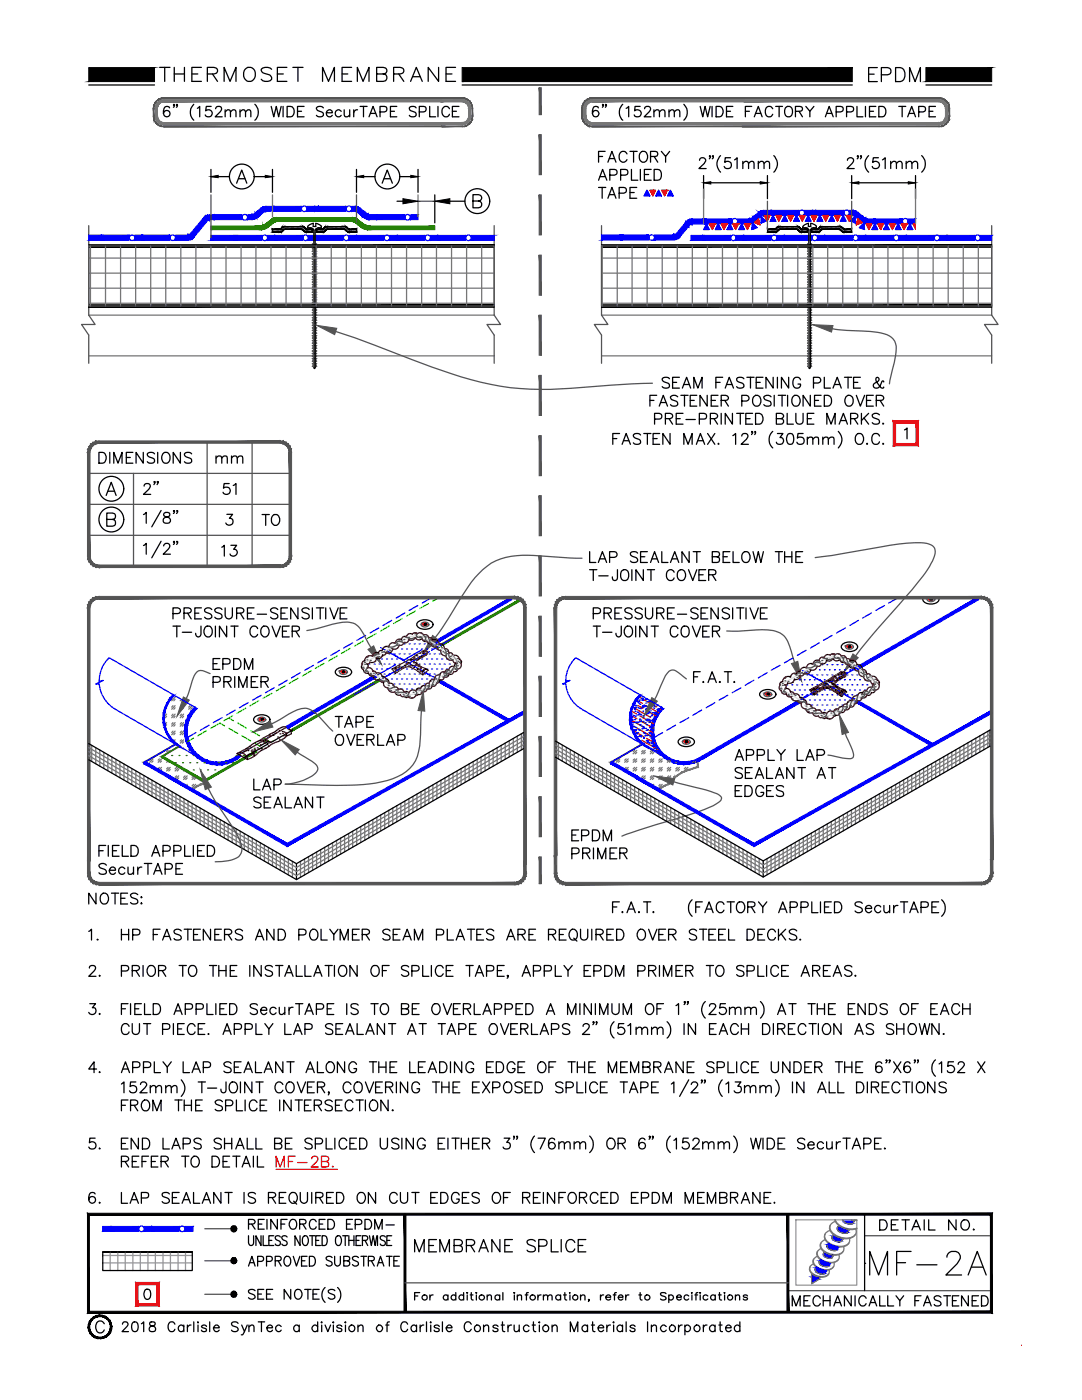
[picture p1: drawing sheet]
<svg xmlns="http://www.w3.org/2000/svg" width="216mm" height="279mm" viewBox="0 0 216 279" stroke-linecap="round" stroke-linejoin="round" font-family="sans-serif">
<defs><g id="words">
<text font-size="8.8" x="172.2" y="255.8">MF-2A</text>
<g font-size="6.2">
<text x="30.7" y="17.6">THERMOSET MEMBRANE</text>
<text x="172.2" y="17.6">EPDM</text>
</g>
<g font-size="5.7">
<text x="18.3" y="93.8">DIMENSIONS</text>
<text x="27.5" y="99.8">2&quot;</text>
<text x="81.5" y="251.2">MEMBRANE SPLICE</text>
</g>
<g font-size="5.3">
<text x="43.4" y="99.8">51</text>
<text x="51.2" y="106.2">TO</text>
<text x="43" y="112.2">13</text>
</g>
<g font-size="4.9">
<text x="42" y="93.8">mm</text>
<text x="174.3" y="246.6">DETAIL NO.</text>
<text x="157" y="261.8">MECHANICALLY FASTENED</text>
</g>
</g></defs>
<!-- layer: INSET1 -->
<g fill="#545454" stroke="#545454" stroke-width=".2">
<path d="M107.6 17.5l.4 5.4v-5.4zM107.6 17.5l.4 5.4h-.4z"/>
<path d="M107.6 26.9l.4 8v-8zM107.6 26.9l.4 8h-.4z"/>
<path d="M107.6 38.9l.4 8v-8zM107.6 38.9l.4 8h-.4z"/>
<path d="M107.6 50.9l.4 8v-8zM107.6 50.9l.4 8h-.4z"/>
<path d="M107.6 62.9l.4 8v-8zM107.6 62.9l.4 8h-.4z"/>
<path d="M107.6 74.9l.4 8v-8zM107.6 74.9l.4 8h-.4z"/>
<path d="M107.6 86.9l.4 8v-8zM107.6 86.9l.4 8h-.4z"/>
<path d="M107.6 98.9l.4 8v-8zM107.6 98.9l.4 8h-.4z"/>
<path d="M107.6 110.9l.4 8v-8zM107.6 110.9l.4 8h-.4z"/>
<path d="M107.6 123l.4 8v-8zM107.6 123l.4 8h-.4z"/>
<path d="M107.6 134.9l.4 8.1v-8.1zM107.6 134.9l.4 8.1h-.4z"/>
<path d="M107.6 147l.4 8v-8zM107.6 147l.4 8h-.4z"/>
<path d="M107.6 159l.4 8v-8zM107.6 159l.4 8h-.4z"/>
<path d="M107.6 171l.4 5.3v-5.3zM107.6 171l.4 5.3h-.4z"/>
<path d="M58.1 89.6l.1 .6h-.5zM57.6 89.8l.1 .4 .4-.6zM57.9 89.1l.2 .5-.5 .2zM57.5 89.4l.1 .4 .3-.7zM57.5 88.6l.4 .5-.4 .3zM57.5 88.6l-.3 .4 .3 .4zM57.1 88.3l.4 .3-.3 .4zM57.1 88.3l-.3 .4 .4 .3zM56.5 88l.6 .3-.3 .4zM56.5 88l-.1 .5 .4 .2zM55.9 88h.6l-.1 .5zM55.9 88v.5h.5z"/>
<path d="M57.7 90.2l.5 20.8v-20.8zM57.7 90.2l.5 20.8h-.5z"/>
<path d="M55.9 112.8l.6 .4-.6 .1zM55.9 112.8l.6 .4-.1-.5zM56.4 112.7l.7 .3-.6 .2zM56.4 112.7l.7 .3-.3-.4zM56.8 112.6h.7l-.4 .4zM56.8 112.6h.7l-.3-.3zM57.2 112.3l.7-.2-.4 .5zM57.5 111.9l-.3 .4 .7-.2zM57.5 111.9l.6-.3-.2 .5zM57.6 111.5l-.1 .4 .6-.3zM57.6 111.5l.6-.5-.1 .6zM57.7 111l-.1 .5 .6-.5z"/>
<path d="M19.7 113.3h36.2v-.5zM19.7 112.8h36.2l-36.2 .5z"/>
<path d="M17.5 111h.5l-.5 .6zM18 111l-.5 .6 .5-.1zM17.5 111.6l.5-.1-.2 .6zM18 111.5l-.2 .6 .4-.2zM17.8 112.1l.4-.2-.1 .7zM18.2 111.9l-.1 .7 .4-.3zM18.1 112.6l.4-.3 .1 .7zM18.5 112.3l.1 .7 .3-.4zM18.9 112.6l.2 .6-.5-.2zM18.9 112.6l.2 .6 .2-.5zM19.3 112.7l.4 .6-.6-.1zM19.3 112.7l.4 .6v-.5z"/>
<path d="M17.5 90.2v20.8h.5zM17.5 90.2h.5v20.8z"/>
<path d="M19.7 88v.5l36.2-.5zM19.7 88.5l36.2-.5v.5z"/>
<path d="M110.6 170.8l.5 3.5v-3.5zM110.6 170.8l.5 3.5h-.5z"/>
<path d="M110.6 174.3h.5l-.4 .6zM111.1 174.3l-.4 .6 .4-.1zM110.7 174.9l.4-.1-.2 .7zM111.1 174.8l-.2 .7 .4-.3zM110.9 175.5l.4-.3-.1 .7zM111.3 175.2l-.1 .7 .4-.3zM111.2 175.9l.4-.3 .1 .7zM111.6 175.6l.1 .7 .2-.5zM111.9 175.8l.3 .7-.5-.2zM111.9 175.8l.3 .7 .2-.5zM112.4 176l.4 .6-.6-.1zM112.4 176l.4 .6v-.5z"/>
<path d="M112.8 176.1v.5l83-.5zM112.8 176.6l83-.5v.5z"/>
<path d="M195.8 176.1l.6 .4-.6 .1zM195.8 176.1l.6 .4-.1-.5zM196.3 176l.7 .3-.6 .2zM196.3 176l.7 .3-.3-.5zM196.7 175.8l.8 .1-.5 .4zM196.7 175.8l.8 .1-.4-.3zM197.1 175.6l.7-.1-.3 .4zM197.4 175.2l-.3 .4 .7-.1zM197.4 175.2l.6-.3-.2 .6zM197.5 174.8l-.1 .4 .6-.3zM197.5 174.8l.6-.5-.1 .6zM197.6 174.3l-.1 .5 .6-.5z"/>
<path d="M197.6 171.6v2.7h.5zM197.6 171.6h.5v2.7z"/>
<path d="M17.5 171.9l.5 2.4v-2.4zM17.5 171.9l.5 2.4h-.5z"/>
<path d="M17.5 174.3h.5l-.5 .6zM18 174.3l-.5 .6 .5-.1zM17.5 174.9l.5-.1-.2 .7zM18 174.8l-.2 .7 .4-.3zM17.8 175.5l.4-.3-.1 .7zM18.2 175.2l-.1 .7 .4-.3zM18.1 175.9l.4-.3 .1 .7zM18.5 175.6l.1 .7 .3-.5zM18.9 175.8l.2 .7-.5-.2zM18.9 175.8l.2 .7 .2-.5zM19.3 176l.4 .6-.6-.1zM19.3 176l.4 .6v-.5z"/>
<path d="M19.7 176.1v.5l83.1-.5zM19.7 176.6l83.1-.5v.5z"/>
<path d="M102.8 176.1l.5 .4-.5 .1zM102.8 176.1l.5 .4-.1-.5zM103.2 176l.7 .3-.6 .2zM103.2 176l.7 .3-.3-.5zM103.6 175.8l.8 .1-.5 .4zM103.6 175.8l.8 .1-.4-.3zM104 175.6l.7-.1-.3 .4zM104.3 175.2l-.3 .4 .7-.1zM104.3 175.2l.6-.3-.2 .6zM104.5 174.8l-.2 .4 .6-.3zM104.5 174.8l.5-.5-.1 .6zM104.5 174.3v.5l.5-.5z"/>
<path d="M104.5 172.4v1.9h.5zM104.5 172.4h.5v1.9zM104.5 121.3v51.1h.5zM104.5 121.3h.5v51.1z"/>
<path d="M104.9 120.7l.1 .6h-.5zM104.5 120.8v.5l.4-.6zM104.7 120.1l.2 .6-.4 .1zM104.3 120.4l.2 .4 .2-.7zM104.4 119.7l.3 .4-.4 .3zM104.4 119.7l-.4 .3 .3 .4zM103.9 119.3l.5 .4-.4 .3zM103.9 119.3l-.3 .4 .4 .3zM103.3 119.1l.6 .2-.3 .4zM103.3 119.1l-.1 .5 .4 .1zM102.8 119l.5 .1-.1 .5zM102.8 119v.5l.4 .1z"/>
<path d="M19.7 119.5h83.1v-.5zM19.7 119h83.1l-83.1 .5z"/>
<path d="M19.1 119.1l.6-.1v.5zM19.1 119.1l.2 .5 .4-.1zM18.6 119.3l.5-.2 .2 .5zM18.6 119.3l.3 .4 .4-.1zM18.1 119.7l.5-.4 .3 .4zM18.1 119.7l.4 .3 .4-.3zM18.1 119.7l.4 .3-.7 .1zM17.8 120.1l.4 .3 .3-.4zM17.8 120.1l.4 .3-.7 .3zM17.5 120.7l.5 .1 .2-.4zM17.5 120.7l.5 .1-.5 .5zM17.5 121.3h.5v-.5z"/>
<path d="M17.5 121.3l.5 50.6v-50.6zM17.5 121.3l.5 50.6h-.5z"/>
<path d="M197.6 121.3v50.3h.5zM197.6 121.3h.5v50.3z"/>
<path d="M198 120.7l.1 .6h-.5zM197.5 120.8l.1 .5 .4-.6zM197.8 120.1l.2 .6-.5 .1zM197.4 120.4l.1 .4 .3-.7zM197.5 119.7l.3 .4-.4 .3zM197.5 119.7l-.4 .3 .3 .4zM197 119.3l.5 .4-.4 .3zM197 119.3l-.3 .4 .4 .3zM196.4 119.1l.6 .2-.3 .4zM196.4 119.1l-.1 .5 .4 .1zM195.8 119l.6 .1-.1 .5zM195.8 119v.5l.5 .1z"/>
<path d="M112.8 119.5h83v-.5zM112.8 119h83l-83 .5z"/>
<path d="M112.2 119.1l.6-.1v.5zM112.2 119.1l.2 .5 .4-.1zM111.7 119.3l.5-.2 .2 .5zM111.7 119.3l.2 .4 .5-.1zM111.2 119.7l.5-.4 .2 .4zM111.2 119.7l.4 .3 .3-.3zM111.2 119.7l.4 .3-.7 .1zM110.9 120.1l.4 .3 .3-.4zM110.9 120.1l.4 .3-.6 .3zM110.7 120.7l.4 .1 .2-.4zM110.7 120.7l.4 .1-.5 .5zM110.6 121.3h.5v-.5z"/>
<path d="M110.6 121.3l.5 49.5v-49.5zM110.6 121.3l.5 49.5h-.5z"/>
</g>
<path d="M107.6 176.3h.4" fill="none" stroke="#545454" stroke-width=".2"/>
<!-- layer: DECK1 -->
<path d="M17.7 62.9h80.9M17.7 71h80.9M120 62.9h77.9M120 71h77.9" fill="none" stroke="#767676" stroke-width=".25"/>
<!-- layer: LEADERS -->
<g fill="none" stroke="#545454" stroke-width=".25">
<path d="M17.7 45v17.9l1.3 1.9h-2.7l1.4 2.1v5.6M17.7 49.1h80.9v12h-80.9zM98.6 45v17.9l1.3 1.9h-2.7l1.4 2.1v5.6M120 45v17.9l1.3 1.9h-2.7l1.4 2.1v5.6M120 49.1h77.9v12h-77.9zM197.9 45v17.9l1.3 1.9h-2.8l1.5 2.1v5.6M67 66.2l7.7 2.7a192 192 0 0 0 19.3 6.9 52.7 52.7 0 0 0 19.9 1.7 197.8 197.8 0 0 1 16.3-1M166.1 65.6a37.8 37.8 0 0 0 7.6 .6l2.1 .2a3.1 3.1 0 0 1 3 3.9l-1.3 6.3M116.1 111.4l-7.1-.4a19.5 19.5 0 0 0-10.1 .9 17.6 17.6 0 0 0-6.8 7.2 61.7 61.7 0 0 1-5.3 8.1M162.7 111.3l3.3-.4a191.3 191.3 0 0 1 15.8-2.5 7 7 0 0 1 4.3 .5 1.95 1.95 0 0 1 .2 2.5 23.5 23.5 0 0 1-4.3 6.3 217.5 217.5 0 0 0-11.3 13.2M41.9 134.4a2.87 2.87 0 0 0-2.3-.5 3.1 3.1 0 0 0-1.3 2.1l-1.1 3.4M61.2 125.8l2-.3 3.2-.9a6.2 6.2 0 0 1 4.5-.1l.6 .5 .6 .8 1.9 3.4"/>
<path d="M137 135.5l-1.6-1.3a1.34 1.34 0 0 0-2.2 .2l-.4 .5-2.2 4.7M145 125.9l2.3 .1 3.6-.3a7.4 7.4 0 0 1 5.1 .9l.7 .6a16.8 16.8 0 0 1 1.9 5M41.5 157.3l1.4 2.5a53.1 53.1 0 0 1 5 8.1 2.4 2.4 0 0 1-1.7 3.7l-3.3 .4M54.2 144.5l1.7-.9a12.2 12.2 0 0 1 4.6-2.2l1.2 .1a5.7 5.7 0 0 1 2 1.6l2.7 2.8M84.1 141.9l-.2 4.7a11.1 11.1 0 0 1-1.5 6 11.5 11.5 0 0 1-7.4 3.7 79.9 79.9 0 0 1-15.7 .2h-2.4a8.8 8.8 0 0 0 6.4-2.6l.1-.7a2.1 2.1 0 0 0-1.1-1.2l-3-1.9M134.5 156l.9 .3a41.3 41.3 0 0 1 7.8 2.2 .8 .8 0 0 1 .7 .6 .8 .8 0 0 1-.2 .8 23 23 0 0 1-7.6 3.2l-7.7 2.3-4.3 1.5M168.7 146.4l1.6 4a.73 .73 0 0 1-.1 .8 .73 .73 0 0 1-.8 .2l-4.2-.7M40.9 245.2h5.8M40.9 258.3h5.8M40.9 251.6h5.8"/>
</g>
<!-- layer: MEMBRANE1 -->
<g fill="#00f" stroke="#00f" stroke-width=".2">
<path d="M94 47.9h4.6v-.9zM94 47h4.6l-4.6 .9z"/>
<path d="M87.3 47.9h5.6v-.9zM87.3 47h5.6l-5.6 .9zM85.9 47.9h1.4v-.9zM85.9 47h1.4l-1.4 .9z"/>
<path d="M79.2 47.9h5.6v-.9zM79.2 47h5.6l-5.6 .9zM77.8 47.9h1.4v-.9zM77.8 47h1.4l-1.4 .9z"/>
<path d="M71 47.9h5.6v-.9zM71 47h5.6l-5.6 .9zM69.7 47.9h1.3v-.9zM69.7 47h1.3l-1.3 .9z"/>
<path d="M62.9 47.9h5.6v-.9zM62.9 47h5.6l-5.6 .9zM61.5 47.9h1.4v-.9zM61.5 47h1.4l-1.4 .9z"/>
<path d="M54.8 47.9h5.6v-.9zM54.8 47h5.6l-5.6 .9zM53.4 47.9h1.4v-.9zM53.4 47h1.4l-1.4 .9z"/>
<path d="M46.7 47.9h5.6v-.9zM46.7 47h5.6l-5.6 .9zM42.1 47.9h4.6v-.9zM42.1 47h4.6l-4.6 .9z"/>
<path d="M81.9 43.8h1.5v-.9zM81.9 42.9h1.5l-1.5 .9z"/>
<path d="M75.2 43.8h5.6v-.9zM75.2 42.9h5.6l-5.6 .9zM73.6 43.8h1.6v-.9zM73.6 42.9h1.6l-1.6 .9z"/>
<path d="M73.3 42.7l-.1 1.1-.5-.3zM73.3 42.7l-.1 1.1 .3-1zM73.5 42.8l.1 1h-.4zM73.5 42.8l.1 1v-.9z"/>
<path d="M72.4 43.3l.3 .2 .6-.8zM73 42.5l.3 .2-.9 .6zM73 42.5l-.6 .8zM73 42.4l-.6 .9zM73 42.4l-.6 .9zM72.9 42.4l-.6 .8z"/>
<path d="M72.9 42.4l-.6 .8zM72.9 42.4l-.7 .8zM72.9 42.4l-.7 .8zM72.8 42.4l-.6 .7zM72.8 42.4l-.6 .7zM72.8 42.3l-.6 .8zM72.8 42.3l-.6 .8zM72.7 42.3l-.6 .7zM72.7 42.3l-.6 .7zM72.7 42.2l-.6 .8zM72.7 42.2l-.6 .8zM72.7 42.2l-.7 .8z"/>
<path d="M71.2 42.3l.8 .7 .7-.8zM71.9 41.6l.8 .6-1.5 .1z"/>
<path d="M71.4 41.3l.5 .3-.7 .7zM71.4 41.3l-.3 .9 .1 .1zM70.9 41.2l.5 .1-.3 .9zM70.9 41.2v.9l.2 .1z"/>
<path d="M70.9 41.2l-.7 .9h.7zM70.2 41.2h.7l-.7 .9z"/>
<path d="M63.5 42.1h5.6v-.9zM63.5 41.2h5.6l-5.6 .9zM63.5 41.2l-.7 .9h.7zM62.8 41.2h.7l-.7 .9z"/>
<path d="M61.3 42.1h1.5v-.9zM61.3 41.2h1.5l-1.5 .9z"/>
<path d="M54.5 42.1h5.6v-.9zM54.5 41.2h5.6l-5.6 .9zM53 42.1h1.5v-.9zM53 41.2h1.5l-1.5 .9z"/>
<path d="M52.5 41.3l.5-.1v.9zM52.5 41.3l.3 .9 .2-.1zM52 41.6l.5-.3 .3 .9zM52 41.6l.7 .7 .1-.1z"/>
<path d="M52 41.6l-.1 1.4 .8-.7zM51.3 42.2l.7-.6-.1 1.4zM51.3 42.2l.6 .8zM51.2 42.2l.7 .8zM51.2 42.2l.6 .8zM51.2 42.2l.6 .8zM51.2 42.3l.6 .8zM51.2 42.3l.6 .8zM51.2 42.3l.5 .8zM51.1 42.4l.6 .7zM51.1 42.4l.6 .8zM51.1 42.4l.6 .8zM51.1 42.4l.6 .8zM51 42.4l.6 .8zM51 42.4l.6 .9zM51 42.4l.6 .9zM51 42.4l.5 .9zM50.9 42.5l.6 .8z"/>
<path d="M50.9 42.5l.3 1 .3-.2zM50.6 42.7l.3-.2 .3 1z"/>
<path d="M50.3 42.9l.5 .9h-.5zM50.3 42.9l.5 .9-.4-1zM50.4 42.8l.8 .7-.4 .3zM50.4 42.8l.8 .7-.6-.8z"/>
<path d="M50.3 42.9l-.9 .9h.9zM49.4 42.9h.9l-.9 .9z"/>
<path d="M42.7 43.8h5.6v-.9zM42.7 42.9h5.6l-5.6 .9zM42.7 42.9l-.9 .9h.9zM41.8 42.9h.9l-.9 .9z"/>
<path d="M41.4 42.9h.4v.9zM41.4 42.9l.3 1 .1-.1zM41 43.1l.4-.2 .3 1zM41 43.1l.5 .8h.2zM40.7 43.4l.3-.3 .5 .8zM40.7 43.4l.8 .6v-.1z"/>
<path d="M40.7 43.4l-2 4 2.8-3.4zM40.7 43.4l-2 4-.8-.6z"/>
<path d="M37.5 46.9l.4 1h-.4zM37.5 46.9l.4 1-.3-1zM37.6 46.9l.7 .8-.4 .2zM37.6 46.9l.7 .8-.5-.9zM37.8 46.8l.9 .6-.4 .3zM37.8 46.8l.9 .6-.8-.6z"/>
<path d="M35 47.9h2.5v-1zM35 46.9h2.5l-2.5 1z"/>
<path d="M28.3 47.9h5.6v-1zM28.3 46.9h5.6l-5.6 1zM26.9 47.9h1.4v-1zM26.9 46.9h1.4l-1.4 1z"/>
<path d="M20.2 47.9h5.6v-1zM20.2 46.9h5.6l-5.6 1zM17.7 47.9h2.5v-1zM17.7 46.9h2.5l-2.5 1z"/>
<path d="M195.6 47.9h2.3v-.9zM195.6 47h2.3l-2.3 .9z"/>
<path d="M188.9 47.9h5.6v-.9zM188.9 47h5.6l-5.6 .9zM187.5 47.9h1.4v-.9zM187.5 47h1.4l-1.4 .9z"/>
<path d="M180.8 47.9h5.6v-.9zM180.8 47h5.6l-5.6 .9zM179.4 47.9h1.4v-.9zM179.4 47h1.4l-1.4 .9z"/>
<path d="M172.6 47.9h5.7v-.9zM172.6 47h5.7l-5.7 .9zM171.3 47.9h1.3v-.9zM171.3 47h1.3l-1.3 .9z"/>
<path d="M164.5 47.9h5.7v-.9zM164.5 47h5.7l-5.7 .9zM163.1 47.9h1.4v-.9zM163.1 47h1.4l-1.4 .9z"/>
<path d="M156.4 47.9h5.6v-.9zM156.4 47h5.6l-5.6 .9zM155 47.9h1.4v-.9zM155 47h1.4l-1.4 .9z"/>
<path d="M148.3 47.9h5.6v-.9zM148.3 47h5.6l-5.6 .9zM146.9 47.9h1.4v-.9zM146.9 47h1.4l-1.4 .9z"/>
<path d="M140.2 47.9h5.6v-.9zM140.2 47h5.6l-5.6 .9zM137.9 47.9h2.3v-.9zM137.9 47h2.3l-2.3 .9z"/>
<path d="M181.2 44.7h1.5v-1zM181.2 43.7h1.5l-1.5 1z"/>
<path d="M174.5 44.7h5.6v-1zM174.5 43.7h5.6l-5.6 1zM172.9 44.7h1.6v-1zM172.9 43.7h1.6l-1.6 1z"/>
<path d="M172.6 43.5l-.1 1.1-.5-.2zM172.6 43.5l-.1 1.1 .3-1zM172.8 43.6l.1 1.1-.4-.1zM172.8 43.6l.1 1.1v-1z"/>
<path d="M171.7 44.1l.3 .3 .6-.9zM172.3 43.3l.3 .2-.9 .6zM172.3 43.3l-.7 .8zM172.3 43.3l-.7 .8zM172.3 43.3l-.7 .8zM172.2 43.3l-.6 .7zM172.2 43.3l-.6 .7zM172.2 43.2l-.7 .8zM172.2 43.2l-.7 .8zM172.1 43.2l-.6 .7zM172.1 43.2l-.6 .7zM172.1 43.1l-.6 .8z"/>
<path d="M172.1 43.1l-.7 .8zM172.1 43.1l-.7 .8z"/>
<path d="M171.3 43.8l.8-.7zM172 43.1l-.7 .7zM171.3 43.8l.7-.7zM172 43l-.7 .8zM170.5 43.1l.8 .7 .7-.8zM171.2 42.4l.8 .6-1.5 .1z"/>
<path d="M170.7 42.1l.5 .3-.7 .7zM170.7 42.1l-.3 .9 .1 .1zM170.2 42l.5 .1-.3 .9zM170.2 42v1h.2z"/>
<path d="M170.2 42l-.7 1h.7zM169.5 42h.7l-.7 1z"/>
<path d="M162.7 43h5.7v-1zM162.7 42h5.7l-5.7 1zM162.7 42l-.6 1h.6zM162.1 42h.6l-.6 1z"/>
<path d="M160.5 43h1.6v-1zM160.5 42h1.6l-1.6 1z"/>
<path d="M153.8 43h5.6v-1zM153.8 42h5.6l-5.6 1zM152.3 43h1.5v-1zM152.3 42h1.5l-1.5 1z"/>
<path d="M151.8 42.1l.5-.1v1zM151.8 42.1l.4 .9h.1zM151.4 42.4l.4-.3 .4 .9zM151.4 42.4l.6 .7 .2-.1z"/>
<path d="M151.4 42.4l-.2 1.4 .8-.7zM150.6 43l.8-.6-.2 1.4zM150.6 43l.6 .8zM150.6 43l.6 .8zM150.5 43.1l.7 .7zM150.5 43.1l.6 .7z"/>
<path d="M150.5 43.1l.6 .8zM150.4 43.1l.7 .8z"/>
<path d="M150.5 43.1l.6 .8zM150.4 43.2l.7 .7z"/>
<path d="M150.4 43.2l.6 .8zM150.3 43.2l.7 .8z"/>
<path d="M150.4 43.2l.5 .8zM150.3 43.3l.6 .7zM150.3 43.3l.6 .8zM150.3 43.3l.6 .8zM150.3 43.3l.6 .8zM150.2 43.3l.6 .8zM150.2 43.3l.3 1.1 .3-.3zM149.9 43.5l.3-.2 .3 1.1z"/>
<path d="M149.6 43.7l.5 .9-.5 .1zM149.6 43.7l.5 .9-.4-1zM149.7 43.6l.8 .8-.4 .2zM149.7 43.6l.8 .8-.6-.9z"/>
<path d="M147.2 44.7h2.4v-1zM147.2 43.7h2.4l-2.4 1z"/>
<path d="M140.5 44.7h5.6v-1zM140.5 43.7h5.6l-5.6 1zM138.1 44.7h2.4v-1zM138.1 43.7h2.4l-2.4 1z"/>
<path d="M137.6 43.7h.5v1zM137.6 43.7l.3 1h.2zM137.3 43.9l.3-.2 .3 1zM137.3 43.9l.5 .8h.1zM136.9 44.2l.4-.3 .5 .8zM136.9 44.2l.8 .7 .1-.2z"/>
<path d="M136.9 44.2l.5 1 .3-.3zM136.9 44.2l.5 1-.8-.6zM136.6 44.6l-1 2.8 1.8-2.2zM136.6 44.6l-1 2.8-.8-.7z"/>
<path d="M134.5 46.9l.4 .9-.4 .1zM134.5 46.9l.4 .9-.3-.9zM134.6 46.9l.7 .8-.4 .1zM134.6 46.9l.7 .8-.6-.9zM134.7 46.8l.9 .6-.3 .3zM134.7 46.8l.9 .6-.8-.7z"/>
<path d="M130.6 47.9h3.9v-1zM130.6 46.9h3.9l-3.9 1z"/>
<path d="M123.9 47.9h5.6v-1zM123.9 46.9h5.6l-5.6 1zM120 47.9h3.9v-1zM120 46.9h3.9l-3.9 1z"/>
<path d="M36.9 245.7h1.6v-.9zM36.9 244.8h1.6l-1.6 .9z"/>
<path d="M30.2 245.7h5.6v-.9zM30.2 244.8h5.6l-5.6 .9zM28.8 245.7h1.4v-.9zM28.8 244.8h1.4l-1.4 .9z"/>
<path d="M22.1 245.7h5.6v-.9zM22.1 244.8h5.6l-5.6 .9zM20.5 245.7h1.6v-.9zM20.5 244.8h1.6l-1.6 .9z"/>
<path d="M170.1 139.8l15.8 9.1 .3-.5zM170.3 139.3l15.9 9.1-16.1-8.6z"/>
<path d="M170.8 133.2l.3 .5 23.9-14.5zM171.1 133.7l23.9-14.5 .3 .5z"/>
<path d="M132 141l.4 .5-1.1 .3zM131.3 141.8l.4 .4 .7-.7zM131.3 141.8l.4 .4-1 .5zM130.7 142.7l.5 .3 .5-.8zM130.7 142.7l.5 .3-.9 .7zM130.3 143.7l.5 .1 .4-.8zM130.3 143.7l.5 .1-.8 .9zM130.8 143.8l-.8 .9 .5 .1zM130 144.7l.5 .1-.6 .9zM130.5 144.8l-.6 .9h.5zM129.9 145.7h.5l-.5 1.1zM130.4 145.7l-.5 1.1 .6-.1zM129.9 146.8l.6-.1-.4 1.1zM130.5 146.7l-.4 1.1 .6-.2zM130.1 147.8l.6-.2-.2 1.2zM130.7 147.6l-.2 1.2 .5-.3zM130.5 148.8l.5-.3v1.2zM131 148.5v1.2l.5-.3zM131 149.7l.5-.3 .2 1.1zM131.5 149.4l.2 1.1 .4-.4zM131.7 150.5l.4-.4 .4 1.1zM132.1 150.1l.4 1.1 .3-.4zM132.8 150.8l.6 1-.9-.6zM132.8 150.8l.6 1 .2-.5zM133.6 151.3l.7 .9-.9-.4zM133.6 151.3l.7 .9 .2-.5zM134.5 151.7l.8 .8-1-.3zM134.5 151.7l.8 .8 .1-.6zM135.4 151.9l1 .7-1.1-.1zM135.4 151.9l1 .7v-.6zM136.4 152l1 .6h-1zM136.4 152l1 .6-.1-.6zM137.3 152l1.1 .3-1 .3zM137.3 152l1.1 .3-.1-.5zM138.3 151.8l1.1 .1-1 .4zM138.3 151.8l1.1 .1-.2-.5zM139.2 151.4h1.1l-.9 .5zM139.2 151.4h1.1l-.3-.5z"/>
<path d="M140 150.9l.3 .5 19.1-11.7zM140.3 151.4l19.1-11.7 .3 .5z"/>
<path d="M127.7 138.6l.2 .2-.9 .5zM127 139.3l.2 .3 .7-.8zM127 139.3l.2 .3-.8 .6zM126.4 140.2l.3 .2 .5-.8zM126.4 140.2l.3 .2-.7 .8zM126.7 140.4l-.7 .8 .3 .1zM126 141.2l.3 .1-.6 .8zM126.3 141.3l-.6 .8 .3 .1zM125.7 142.1l.3 .1-.4 1zM126 142.2l-.4 1h.3zM125.6 143.2h.3l-.2 1zM125.9 143.2l-.2 1h.3zM125.7 144.2h.3l-.1 1zM126 144.2l-.1 1 .3-.1zM125.9 145.2l.3-.1 .1 1.1zM126.2 145.1l.1 1.1 .2-.1zM126.3 146.2l.2-.1 .3 1zM126.5 146.1l.3 1 .2-.2zM126.8 147.1l.2-.2 .4 1zM127 146.9l.4 1 .2-.2zM127.4 147.9l.2-.2 .6 .9zM127.6 147.7l.6 .9 .1-.2zM128.3 148.4l.7 .7-.8-.5zM128.3 148.4l.7 .7 .1-.2z"/>
<path d="M150.4 168.9l47.6-26.6-.3-.5zM150.4 168.3l47.3-26.5-47.3 27.1zM126.8 155.3l23.6 13.6v-.6zM127.1 154.8l23.3 13.5-23.6-13zM121.8 152.4l5 2.9 .3-.5zM122 151.9l5.1 2.9-5.3-2.4z"/>
<path d="M87.6 136.1l13.8 8 .3-.5zM87.9 135.7l13.8 7.9-14.1-7.5z"/>
<path d="M86.4 128.2l.2 .4 15.3-9.4zM86.6 128.6l15.3-9.4 .2 .5z"/>
<path d="M34.6 138.6l.2 .2-.9 .5zM33.9 139.3l.2 .3 .7-.8zM33.9 139.3l.2 .3-.8 .6zM33.3 140.2l.3 .2 .5-.8zM33.3 140.2l.3 .2-.7 .8zM33.6 140.4l-.7 .8 .3 .1zM32.9 141.2l.3 .1-.6 .8zM33.2 141.3l-.6 .8 .3 .1zM32.6 142.1l.3 .1-.4 1zM32.9 142.2l-.4 1h.3zM32.5 143.2h.3l-.2 1zM32.8 143.2l-.2 1h.3zM32.6 144.2h.3l-.1 1zM32.9 144.2l-.1 1 .2-.1zM32.8 145.2l.2-.1 .1 1.1zM33 145.1l.1 1.1 .3-.1zM33.1 146.2l.3-.1 .2 1zM33.4 146.1l.2 1 .3-.2zM33.6 147.1l.3-.2 .4 1zM33.9 146.9l.4 1 .2-.2zM34.3 147.9l.2-.2 .5 .9zM34.5 147.7l.5 .9 .2-.2zM35.2 148.4l.7 .7-.9-.5zM35.2 148.4l.7 .7 .1-.2z"/>
<path d="M57.3 168.9l47.6-26.6-.3-.5zM57.3 168.3l47.3-26.5-47.3 27.1zM33.7 155.3l23.6 13.6v-.6zM34 154.8l23.3 13.5-23.6-13zM28.6 152.4l5.1 2.9 .3-.5zM28.9 151.9l5.1 2.9-5.4-2.4z"/>
<path d="M38.9 141l.4 .5-1.1 .3zM38.2 141.8l.4 .4 .7-.7zM38.2 141.8l.4 .4-1 .5zM37.6 142.7l.5 .3 .5-.8zM37.6 142.7l.5 .3-.9 .7zM37.2 143.7l.5 .1 .4-.8zM37.2 143.7l.5 .1-.8 .9zM37.7 143.8l-.8 .9 .5 .1zM36.9 144.7l.5 .1-.6 .9zM37.4 144.8l-.6 .9h.6zM36.8 145.7h.6l-.6 1.1zM37.4 145.7l-.6 1.1 .6-.1zM36.8 146.8l.6-.1-.3 1.1zM37.4 146.7l-.3 1.1 .5-.2zM37.1 147.8l.5-.2-.2 1.2zM37.6 147.6l-.2 1.2 .5-.3zM37.4 148.8l.5-.3v1.2zM37.9 148.5v1.2l.5-.3zM37.9 149.7l.5-.3 .2 1.1zM38.4 149.4l.2 1.1 .4-.4zM38.6 150.5l.4-.4 .3 1.1zM39 150.1l.3 1.1 .4-.4zM39.7 150.8l.5 1-.9-.6zM39.7 150.8l.5 1 .3-.5zM40.5 151.3l.7 1-1-.5zM40.5 151.3l.7 1 .2-.6zM41.4 151.7l.8 .9-1-.3zM41.4 151.7l.8 .9 .1-.6zM42.3 152l.9 .7-1-.1zM42.3 152l.9 .7v-.6zM43.2 152.1l1.1 .5-1.1 .1zM43.2 152.1l1.1 .5-.1-.5zM44.2 152.1l1.1 .3-1 .2zM44.2 152.1l1.1 .3-.2-.5zM45.1 151.9l1.2 .2-1 .3zM45.1 151.9l1.2 .2-.2-.5zM46.1 151.6h1.1l-.9 .5zM46.1 151.6h1.1l-.3-.5zM46.9 151.1l1.2-.2-.9 .7zM46.9 151.1l1.2-.2-.4-.4z"/>
<path d="M57.1 144.9l.3 .5 17.5-10.8zM57.4 145.4l17.5-10.8 .3 .6z"/>
</g>
<g fill="none" stroke="#00f" stroke-width=".25">
<path d="M86.1 119.3l-1.8 1M179.3 119.3l-2 1M52.1 138.8l-1.7 .9M54.7 137.3l-1.7 .9M57.3 135.7l-1.7 1.1M59.9 134.3l-1.7 1M62.5 132.8l-1.7 1M65.1 131.3l-1.7 1M67.7 129.8l-1.7 1M70.4 128.3l-1.8 1M73 126.8l-1.8 1M73.7 135.7l-6.2 3.6"/>
<path d="M74.6 136.4l-3.8 2.2M75.6 125.3l-1.8 1M76 129.2l6.4 3.7M76.6 135.2l-.8 .5M77.1 129.8l.9 .5M77.9 134.5l-.9 .5M78.2 123.8l-1.8 1M78.5 130.6l.8 .4M78.9 132.7l-3.4 1.9M79.2 133.8l-.9 .5M79.8 131.3l.8 .5M79.8 133.4l-3.5 2"/>
<path d="M80.5 133l-.9 .5M80.8 122.3l-1.7 1M81.1 132l.8 .5M81.8 132.3l-.9 .5M82.4 132.8l.8 .5M83.1 131.5l-.9 .5M83.4 120.8l-1.8 1M83.7 133.5l.9 .5M84.1 129.7l-3.4 2M84.2 133.9l1.9 1M84.4 130.8l-.9 .5M85 134.3l.9 .4"/>
<path d="M85 130.4l-3.5 2M85.7 130l-.9 .5M86.3 135l.9 .5M87 129.3l-.9 .5M87 128.7l.4 1M88.2 128.6l-.8 .4M89.7 126.5l-3.8 2.2M90.6 127.2l-3.8 2.2M145.2 138.8l-1.7 .9M147.8 137.3l-1.7 .9M150.4 135.7l-1.7 1.1M153 134.3l-1.7 1"/>
<path d="M155.6 132.8l-1.7 1M158.3 131.3l-1.8 1M159.9 139.4l-.8 .5M160.1 133.8l4.8 2.8M160.5 134l.9 .5M160.8 129.8l-1.7 1M161.2 138.7l-.8 .5M161.8 134.7l.9 .5M162.5 138l-.8 .4M163 137.9l-3.6 2M163.1 135.5l.9 .5M163.5 128.3l-1.8 1"/>
<path d="M163.8 137.2l-.8 .5M164.4 136.2l.9 .5M165.2 136.4l-.9 .5M165.7 136.9l.9 .5M166 126.8l-1.7 1M166.4 135.7l-.8 .5M167.1 137.7l.8 .5M167.7 134.9l-.8 .6M168.1 138.4l2.1 1.2M168.4 138.4l.8 .5M168.7 125.3l-1.8 1M169.1 134.2l-.9 .5"/>
<path d="M169.6 139.2l1 .5M170.4 133.5l-.9 .5M171.3 123.8l-1.7 1M171.5 132.7l-.7 .5M171.8 132.8l-4.8 2.8M173.9 122.3l-1.8 1M176.5 120.8l-1.7 1M35.1 148.5l-6.3 3.6M39.1 141.3l-17.3-10a6.2 6.2 0 0 0-2 4.7l.8-.2-1.5 .7h.7a6.6 6.6 0 0 0 3.3 5.1l17.3 10M39.1 146.2l-1.9 1.1M41.7 144.7l-1.7 1M44.3 143.2l-1.7 1"/>
<path d="M46.9 141.7l-1.7 1M49.5 140.2l-1.7 1.1M50.1 149.2l-2.5 1.4M55.3 146.2l-3.5 2M60.5 143.2l-3.5 2M65.7 140.2l-3.5 2M128.2 148.5l-6.3 3.6M132.2 141.3l-17.3-10a6.6 6.6 0 0 0-2 4.7l.8-.2-1.5 .7h.7a6.6 6.6 0 0 0 3.3 5.1l17.3 10M132.2 146.2l-1.9 1.1M134.8 144.7l-1.7 1M137.4 143.2l-1.7 1M140 141.7l-1.7 1"/>
<path d="M142.6 140.2l-1.7 1.1"/>
<circle cx="26.4" cy="47.5" r=".56"/>
<circle cx="34.5" cy="47.5" r=".56"/>
<circle cx="48.9" cy="43.4" r=".56"/>
<circle cx="52.8" cy="47.5" r=".55"/>
<circle cx="60.7" cy="41.7" r=".56"/>
<circle cx="61" cy="47.5" r=".55"/>
<circle cx="69.1" cy="47.5" r=".56"/>
<circle cx="69.6" cy="41.7" r=".56"/>
<circle cx="77.2" cy="47.5" r=".56"/>
<circle cx="81.3" cy="43.4" r=".55"/>
<circle cx="85.3" cy="47.5" r=".56"/>
<circle cx="93.5" cy="47.5" r=".56"/>
<circle cx="130" cy="47.4" r=".56"/>
<circle cx="146.3" cy="47.5" r=".56"/>
<circle cx="146.6" cy="44.2" r=".56"/>
<circle cx="154.5" cy="47.5" r=".56"/>
<circle cx="160" cy="42.5" r=".56"/>
<circle cx="162.6" cy="47.5" r=".56"/>
<circle cx="168.9" cy="42.5" r=".56"/>
<circle cx="170.7" cy="47.5" r=".56"/>
<circle cx="178.8" cy="47.5" r=".56"/>
<circle cx="180.6" cy="44.2" r=".56"/>
<circle cx="187" cy="47.5" r=".56"/>
<circle cx="195.1" cy="47.5" r=".56"/>
<circle cx="28.2" cy="245.2" r=".56"/>
<circle cx="36.3" cy="245.2" r=".56"/>
</g>
<g fill="none" stroke="#00f" stroke-width=".2">
<path d="M17.7 46.9v1M41.8 42.9v.9M42.1 47v.9M53 41.2v.9M62.8 41.2v.9M73.6 42.9v.9M120 46.9v1M137.9 47v.9M138.1 43.7v1M152.3 42v1M162.1 42v1M172.9 43.7v1"/>
<path d="M20.5 244.8v.9"/>
</g>
<!-- layer: DETAIL -->
<g fill="none" stroke="#000" stroke-width=".25">
<path d="M61.5 45l-.1 .5h.8l.4 .4v27.5l.2 .2 .1-.2v-27.5M62.5 44.6v.6h.5v-.6M62.5 44.6l-1 .4M63 45.8h.1M63 45.8l-.1 .1M63 44.6l1 .4M63.5 45.5l-.5 .3M64 45l.1 .3M64.1 45.3v.2h-.6M160.8 45.5l.3 .1 .2 .2M161.3 45.8h.1M161.3 44.6v.6h.5v-.6"/>
<path d="M161.3 44.6l-.7 .3-.4 .3v.3h.6M161.4 45.8v.1M161.4 45.9v27.5l.2 .2v-.2M161.7 45.9v27.5M161.8 45.8h.1M161.8 45.8l-.1 .1M161.8 44.6l1 .4M162.8 45l.1 .5h-.8l-.3 .3M17.7 148.4l41.5 24 45.3-26.2v3.2l-45.3 26.1-41.5-23.9M53.1 148.2l.4 .2-4.7 2.8M58.4 145.7l-4.4 2.5-.4-.3-1.8 1M110.8 147.9l41.5 23.9 45.2-26.1v3.2l-45.2 26.1-41.5-23.9"/>
<path d="M59.2 172.4v3.1M152.3 171.8v3.2"/>
</g>
<!-- layer: LINE50 -->
<g fill="none" stroke="#545454" stroke-width=".25">
<path d="M42.1 38.9v8.5M71.1 38.9v5.6M54.6 45.7v.6M54.9 45.7v.6M55.1 45.7v.6M55.4 45.7v.6M55.6 45.7v.6M55.9 45.7v.6M56.1 45.6v.7M56.4 45.3v.8M56.6 45.2v.6M56.9 45.2v.5"/>
<path d="M57.1 45.2v.5M57.4 45.2v.5M57.6 45.2v.5M57.9 45.2v.5M58.1 45.2v.5M58.3 45.2v.5M58.6 45.2v.5M58.9 45.2v.5M59.1 45.2v.5M59.4 45.2v.5M59.6 45.2v.5M59.9 45.2v.5"/>
<path d="M60.1 45.2v.5M60.4 45.2v.6M60.6 45.3v.8M60.9 45.5v.8M61.1 45.7v.6M61.4 45.7v.6M61.6 45.7v.6M61.9 45.7v.6M62.1 45.7v.6M62.3 50.2l.9 .5-.9 .5M62.3 51.2l.9 .5-.9 .5M62.3 51.7l.9 .5-.9 .5"/>
<path d="M62.3 49.1l.9 .5-.9 .6M62.3 58.3l.9 .5M62.3 58.8l.9 .5M62.3 58.8h.9M62.3 59.3h.9M62.3 59.8h.9M62.3 58.3h.9M62.3 57.8h.9M62.3 57.3h.9M62.3 56.8h.9M62.3 56.3h.9M62.3 55.8h.9"/>
<path d="M62.3 55.8l.9 .5M62.3 52.2l.9 .5M62.3 52.7l.9 .5M62.3 50.2h.9M62.3 50.7h.9M62.3 51.2h.9M62.3 51.7h.9M62.3 52.2h.9M62.3 52.7h.9M62.3 53.2h.9M62.3 53.7h.9M62.3 54.3h.9"/>
<path d="M62.3 54.8h.9M62.3 55.3h.9M62.3 48.6l.9 .5M62.3 49.6h.9M62.3 49.1h.9M62.8 58.3h.1M62.8 55.3h.1M63.1 55.3l-.8 .5M63.2 58.8l-.9 .5 .9 .5M63.2 59.3l-.9 .5 .9 .6M63.2 59.8l-.9 .6 .9 .5M63.2 57.3l-.9 .5 .9 .5"/>
<path d="M63.2 56.8l-.9 .5 .9 .5M63.2 56.3l-.9 .5 .9 .5M63.2 55.8l-.9 .5 .9 .5M63.2 50.2l-.9 .5 .9 .5M63.2 52.7l-.9 .5 .9 .5M63.2 53.2l-.9 .5 .9 .6M63.2 53.7l-.9 .6 .9 .5M63.2 54.3l-.9 .5 .8 .5M63.2 49.1l-.9 .5 .9 .6M63.2 58.3l-.9 .5M63.2 57.8l-.9 .5M63.2 54.8l-.8 .5 .8 .5"/>
<path d="M63.2 51.2l-.9 .5M63.2 48.6l-.9 .5M63.4 45.7v.6M63.6 45.7v.6M63.9 45.7v.6M64.1 45.7v.6M64.4 45.7v.6M64.7 45.5v.8M64.9 45.3v.8M65.1 45.2v.6M65.4 45.2v.5M65.6 45.2v.5"/>
<path d="M65.9 45.2v.5M66.1 45.2v.5M66.4 45.2v.5M66.6 45.2v.5M66.9 45.2v.5M67.2 45.2v.5M67.4 45.2v.5M67.7 45.2v.5M67.9 45.2v.5M68.1 45.2v.5M68.4 45.2v.5M68.6 45.2v.5"/>
<path d="M68.9 45.2v.6M69.1 45.3v.8M69.4 45.6v.7M69.7 45.7v.6M69.9 45.7v.6M70.2 45.7v.6M70.4 45.7v.6M70.6 45.7v.6M70.9 45.7v.6M153.1 40.2v5.5M153.4 45.7v.6M153.6 45.7v.6"/>
<path d="M153.9 45.7v.6M154.1 45.7v.6M154.4 45.7v.6M154.7 45.7v.6M154.9 45.6v.7M155.2 45.3v.8M155.4 45.2v.6M155.6 45.2v.5M155.9 45.2v.5M156.1 45.2v.5M156.4 45.2v.5M156.6 45.2v.5"/>
<path d="M156.9 45.2v.5M157.2 45.2v.5M157.4 45.2v.5M157.7 45.2v.5M157.9 45.2v.5M158.2 45.2v.5M158.4 45.2v.5M158.6 45.2v.5M158.9 45.2v.5M159.1 45.2v.6M159.4 45.3v.8M159.7 45.5v.8"/>
<path d="M159.9 45.7v.6M160.2 45.7v.6M160.4 45.7v.6M160.7 45.7v.6M160.9 45.7v.6M161.1 50.2l.8 .5-.8 .5M161.1 51.2l.8 .5-.8 .5M161.1 51.7l.8 .5-.8 .5M161.1 49.1l.8 .5-.8 .6M161.1 58.8h.8M161.1 59.3h.8M161.1 59.8h.8"/>
<path d="M161.1 58.3h.8M161.1 57.8h.8M161.1 57.3h.8M161.1 56.8h.8M161.1 56.3h.8M161.1 55.8h.8M161.1 50.2h.8M161.1 50.7h.8M161.1 51.2h.8M161.1 51.7h.8M161.1 52.2h.8M161.1 52.7h.8"/>
<path d="M161.1 53.2h.8M161.1 53.7h.8M161.1 54.3h.8M161.1 54.8h.8M161.1 55.3h.8M161.1 49.6h.8M161.1 49.1h.8M161.1 58.3l.8 .5M161.1 58.8l.8 .5M161.1 55.8l.8 .5M161.1 55.3l.8 .5M161.1 52.2l.8 .5"/>
<path d="M161.1 52.7l.8 .5M161.1 48.6l.8 .5M161.6 58.3h.1M161.6 55.3h.1M161.9 58.8l-.8 .5 .8 .5M161.9 59.3l-.8 .5 .8 .6M161.9 59.8l-.8 .6 .8 .5M161.9 57.3l-.8 .5 .8 .5M161.9 56.8l-.8 .5 .8 .5M161.9 56.3l-.8 .5 .8 .5M161.9 55.8l-.8 .5 .8 .5M161.9 50.2l-.8 .5 .8 .5"/>
<path d="M161.9 52.7l-.8 .5 .8 .5M161.9 53.2l-.8 .5 .8 .6M161.9 53.7l-.8 .6 .8 .5M161.9 54.3l-.8 .5 .8 .5M161.9 49.1l-.8 .5 .8 .6M161.9 58.3l-.8 .5M161.9 57.8l-.8 .5M161.9 55.3l-.8 .5M161.9 51.2l-.8 .5M161.9 54.8l-.8 .5M161.9 48.6l-.8 .5M162.2 45.7v.6"/>
<path d="M162.4 45.7v.6M162.7 45.7v.6M162.9 45.7v.6M163.2 45.7v.6M163.4 45.5v.8M163.7 45.3v.8M163.9 45.2v.6M164.2 45.2v.5M164.4 45.2v.5M164.7 45.2v.5M164.9 45.2v.5M165.2 45.2v.5"/>
<path d="M165.4 45.2v.5M165.7 45.2v.5M165.9 45.2v.5M166.2 45.2v.5M166.4 45.2v.5M166.7 45.2v.5M166.9 45.2v.5M167.2 45.2v.5M167.4 45.2v.5M167.7 45.2v.6M167.9 45.3v.8M168.2 45.6v.7"/>
<path d="M168.4 45.7v.6M168.7 45.7v.6M168.9 45.7v.6M169.2 45.7v.6M169.4 45.7v.6M169.7 45.7v.6M169.9 40.2v5.5M62.3 71.6l.9 .5-.9 .5 .9 .5M62.3 70.6l.9 .5-.9 .5M62.3 70l.9 .6-.9 .5M62.3 73.1h.9M62.3 72.6h.9"/>
<path d="M62.3 72.1h.9M62.3 71.6h.9M62.3 71.1h.9M62.3 70.6h.9M62.3 70h.9M62.3 69.5h.9M62.3 69h.9M62.3 68.5h.9M62.3 68h.9M62.3 67.5h.9M62.3 60.4h.9M62.3 60.9h.9"/>
<path d="M62.3 61.4h.9M62.3 63.9l.9 .5M62.3 61.4l.9 .5M62.3 63.9h.9M62.3 63.4h.9M62.3 62.9h.9M62.3 62.4h.9M62.3 61.9h.9M62.3 64.4h.9M62.3 64.9h.9M62.3 65.4h.9M62.3 65.9h.9"/>
<path d="M62.3 66.5h.9M62.3 67h.9M62.3 64.4l.9 .5M62.3 67l.8 .5M62.3 71.1l.9 .5M62.6 73.1h.1M62.8 61.4h.1M62.8 64.4h.1M62.8 67.5h.1M62.9 73.1h.1M63.1 67.5l-.8 .5 .9 .5M63.2 60.4l-.9 .5 .9 .5"/>
<path d="M63.2 62.9l-.9 .5 .9 .5M63.2 62.4l-.9 .5 .9 .5M63.2 61.9l-.9 .5 .9 .5M63.2 61.4l-.9 .5 .9 .5M63.2 64.4l-.9 .5 .9 .5M63.2 64.9l-.9 .5 .9 .5M63.2 65.4l-.9 .5 .9 .6M63.2 65.9l-.9 .6 .9 .5M63.2 71.6l-.9 .5 .9 .5-.9 .5 .3 .2M63.2 69l-.9 .5 .9 .5M63.2 68.5l-.9 .5 .9 .5M63.2 68l-.9 .5 .9 .5"/>
<path d="M63.2 73.1l-.3 .2M63.2 60.9l-.9 .5M63.2 63.9l-.9 .5M63.2 63.4l-.9 .5M63.2 66.5l-.9 .5M63.2 67l-.8 .5 .8 .5M63.2 70l-.9 .6M63.2 69.5l-.9 .5M161.1 71.6l.8 .5-.8 .5 .8 .5M161.1 70.6l.8 .5-.8 .5M161.1 70l.8 .6-.8 .5M161.1 73.1h.8"/>
<path d="M161.1 72.6h.8M161.1 72.1h.8M161.1 71.6h.8M161.1 71.1h.8M161.1 70.6h.8M161.1 70h.8M161.1 69.5h.8M161.1 69h.8M161.1 68.5h.8M161.1 68h.8M161.1 67.5h.8M161.1 60.4h.8"/>
<path d="M161.1 60.9h.8M161.1 61.4h.8M161.1 63.9h.8M161.1 63.4h.8M161.1 62.9h.8M161.1 62.4h.8M161.1 61.9h.8M161.1 64.4h.8M161.1 64.9h.8M161.1 65.4h.8M161.1 65.9h.8M161.1 66.5h.8"/>
<path d="M161.1 67h.8M161.1 63.9l.8 .5M161.1 61.4l.8 .5M161.1 64.4l.8 .5M161.1 67l.8 .5M161.1 71.1l.8 .5M161.1 67.5l.8 .5M161.4 73.1h.1M161.6 61.4h.1M161.6 64.4h.1M161.6 67.5h.1M161.7 73.1h.1"/>
<path d="M161.9 60.4l-.8 .5 .8 .5M161.9 62.9l-.8 .5 .8 .5M161.9 62.4l-.8 .5 .8 .5M161.9 61.9l-.8 .5 .8 .5M161.9 61.4l-.8 .5 .8 .5M161.9 64.4l-.8 .5 .8 .5M161.9 64.9l-.8 .5 .8 .5M161.9 65.4l-.8 .5 .8 .6M161.9 65.9l-.8 .6 .8 .5M161.9 71.6l-.8 .5 .8 .5-.8 .5 .3 .2M161.9 69l-.8 .5 .8 .5M161.9 68.5l-.8 .5 .8 .5"/>
<path d="M161.9 68l-.8 .5 .8 .5M161.9 67.5l-.8 .5 .8 .5M161.9 73.1l-.2 .2M161.9 60.9l-.8 .5M161.9 63.9l-.8 .5M161.9 63.4l-.8 .5M161.9 66.5l-.8 .5M161.9 67l-.8 .5M161.9 70l-.8 .6M161.9 69.5l-.8 .5"/>
</g>
<!-- layer: DETAIL -->
<g fill="#000" stroke="#000" stroke-width=".2">
<path d="M55.7 45.7h.3zM55.7 45.7h.3zM55.9 45.7l.2-.1zM55.9 45.7l.2-.1z"/>
<path d="M56 46.3h.2zM56 46.3l.2-.1zM56.2 46.2l.2-.1zM56.2 46.2l.2-.1z"/>
<path d="M54.3 46.3h1.7zM54.3 46.3h1.7zM54.3 45.7v.6zM54.3 45.7l.1 .6zM54.3 45.7h1.4zM54.4 45.8l1.3-.1z"/>
<path d="M56.2 45.4l-.1 .2zM56.2 45.4l-.1 .2z"/>
<path d="M56.5 45.9l-.1 .2zM56.5 45.9l-.1 .2z"/>
<path d="M56.4 45.2h.3zM56.4 45.2h.3zM56.2 45.4l.2-.2zM56.2 45.4l.2-.1z"/>
<path d="M56.7 45.2h3.7zM56.7 45.2h3.7z"/>
<path d="M56.7 45.8l.2-.1zM56.7 45.8h.2zM56.5 45.9l.2-.1zM56.5 45.9l.2-.1z"/>
<path d="M56.9 45.8l3.2-.1zM56.9 45.7h3.2z"/>
<path d="M60.3 45.8l.2 .2zM60.3 45.8l.2 .2zM60.1 45.7l.2 .1zM60.1 45.7l.2 .1z"/>
<path d="M60.6 46.1l.2 .2zM60.7 46.1l.1 .2zM60.8 46.2l.2 .1zM60.8 46.2l.2 .1z"/>
<path d="M60.5 46l.2 .1zM60.5 45.9l.2 .2z"/>
<path d="M60.6 45.2l.2 .2zM60.6 45.2l.1 .2zM60.4 45.2h.2zM60.4 45.2l.2 .1z"/>
<path d="M60.8 45.4l.1 .1zM60.7 45.4l.2 .1z"/>
<path d="M60.8 45.6l.3 .1zM60.9 45.5l.2 .2zM61.1 45.7l.2 .1zM61.1 45.7l.2 .1z"/>
<path d="M61.3 45.7h1.1zM61.3 45.8l1.1-.1zM62.4 45.7v.6zM62.3 45.8l.1 .5zM61 46.3h1.4zM61 46.3h1.3z"/>
<path d="M64.2 45.7h.2zM64.2 45.7h.2zM64.4 45.7l.3-.1zM64.4 45.7l.3-.1z"/>
<path d="M63.2 45.8l1-.1zM63.1 45.7h1.1zM63.1 45.7l.1 .6zM63.1 45.7v.6zM63.1 46.3h1.4zM63.1 46.3h1.4z"/>
<path d="M64.5 46.3h.2zM64.5 46.3l.2-.1zM64.7 46.2l.2-.1zM64.7 46.2l.2-.1z"/>
<path d="M64.7 45.4v.2zM64.7 45.4v.2z"/>
<path d="M65 45.9l-.1 .2zM65 45.9l-.1 .2z"/>
<path d="M64.9 45.2h.3zM64.9 45.2h.3zM64.7 45.4l.3-.1zM64.7 45.4l.3-.1z"/>
<path d="M65.2 45.8l.2-.1zM65.2 45.8h.2zM65 45.9l.2-.1zM65 45.9l.2-.1z"/>
<path d="M65.4 45.7h3.2zM65.4 45.8l3.2-.1z"/>
<path d="M65.2 45.2h3.6zM65.2 45.2h3.6z"/>
<path d="M68.8 45.8l.2 .2zM68.8 45.8l.2 .2zM68.6 45.7l.2 .1zM68.6 45.7l.2 .1z"/>
<path d="M69 45.9l.1 .2zM69 46l.1 .1z"/>
<path d="M69.1 46.1l.2 .2zM69.1 46.1l.2 .2zM69.3 46.2l.2 .1zM69.3 46.2l.2 .1z"/>
<path d="M69.1 45.2l.2 .2zM69.1 45.3l.1 .1zM68.8 45.2h.3zM68.8 45.2l.3 .1z"/>
<path d="M69.4 45.6l.1 .1zM69.4 45.5l.1 .2zM69.6 45.7l.2 .1zM69.6 45.7l.2 .1z"/>
<path d="M69.2 45.4l.2 .1zM69.2 45.4l.2 .1z"/>
<path d="M69.5 46.3h1.6zM69.5 46.3h1.7zM71.1 45.8l.1 .5zM71.2 45.7v.6zM69.8 45.8l1.4-.1zM69.8 45.7h1.4z"/>
<path d="M154.5 45.7h.2zM154.5 45.7h.2zM154.7 45.7l.2-.1zM154.7 45.7l.2-.1z"/>
<path d="M154.8 46.3h.2zM154.8 46.3h.2zM155 46.2l.2-.1zM155 46.2l.2-.1z"/>
<path d="M153.1 46.3h1.7zM153.1 46.3h1.7zM153.1 45.7v.6zM153.1 45.7l.1 .6zM153.1 45.7h1.4zM153.2 45.8l1.3-.1z"/>
<path d="M154.9 45.5l.1-.1zM155 45.4l-.1 .2z"/>
<path d="M155.3 45.9l-.1 .2zM155.3 45.9l-.1 .2z"/>
<path d="M155.2 45.2h.2zM155.2 45.2h.2zM155 45.4l.3-.1zM155 45.4l.3-.1z"/>
<path d="M155.4 45.2h3.7zM155.4 45.2h3.7z"/>
<path d="M155.5 45.8l.2-.1zM155.5 45.8h.2zM155.3 45.9l.2-.1zM155.3 45.9l.2-.1z"/>
<path d="M155.7 45.8l3.2-.1zM155.7 45.7h3.2z"/>
<path d="M159.1 45.8l.2 .1zM159.1 45.8l.2 .2zM158.9 45.7l.2 .1zM158.9 45.7l.2 .1z"/>
<path d="M159.4 46.1l.2 .2zM159.4 46.1l.2 .2zM159.6 46.3h.2zM159.6 46.2l.2 .1z"/>
<path d="M159.3 46l.1 .1zM159.3 46l.1 .1z"/>
<path d="M159.4 45.2l.2 .2zM159.4 45.2l.1 .2zM159.1 45.2l.3 .1zM159.1 45.2l.3 .1z"/>
<path d="M159.6 45.4l.1 .1zM159.5 45.4l.2 .1z"/>
<path d="M159.7 45.6l.1 .1zM159.7 45.5l.1 .2zM159.9 45.7l.2 .1zM159.9 45.7l.2 .1z"/>
<path d="M160.1 45.7h1zM160.1 45.8l1-.1zM161.1 45.7v.6zM161.1 45.8v.5zM159.8 46.3h1.3zM159.8 46.3h1.3z"/>
<path d="M163 45.7h.3zM163 45.7h.3zM163.2 45.7l.2-.1zM163.2 45.7l.2-.1z"/>
<path d="M162 45.8l1-.1zM161.9 45.7h1.1zM161.9 45.7l.1 .6zM161.9 45.7v.6zM161.9 46.3h1.4zM161.9 46.3h1.4z"/>
<path d="M163.3 46.3h.2zM163.3 46.3h.2zM163.5 46.2l.2-.1zM163.5 46.2l.2-.1z"/>
<path d="M163.5 45.4l-.1 .2zM163.5 45.4l-.1 .2z"/>
<path d="M163.8 45.9l-.1 .2zM163.8 45.9l-.1 .2z"/>
<path d="M163.7 45.2h.2zM163.7 45.2h.2zM163.5 45.4l.2-.2zM163.5 45.4l.2-.1z"/>
<path d="M164 45.8l.2-.1zM164 45.8h.2zM163.8 45.9l.2-.1zM163.8 45.9l.2-.1z"/>
<path d="M164.2 45.7h3.2zM164.2 45.8l3.2-.1z"/>
<path d="M163.9 45.2h3.8zM163.9 45.2h3.8z"/>
<path d="M167.6 45.8l.1 .2zM167.6 45.8l.1 .2zM167.4 45.7l.2 .1zM167.4 45.7l.2 .1z"/>
<path d="M167.8 45.9l.2 .2zM167.7 46l.3 .1z"/>
<path d="M167.9 46.1l.2 .2zM168 46.1l.1 .2zM168.1 46.2l.2 .1zM168.1 46.2l.2 .1z"/>
<path d="M167.9 45.2l.1 .2zM167.8 45.3l.2 .1zM167.7 45.2h.2zM167.7 45.2l.1 .1z"/>
<path d="M168.2 45.6l.1 .1zM168.2 45.5l.1 .2zM168.4 45.7l.1 .1zM168.4 45.7l.1 .1z"/>
<path d="M168 45.4l.2 .1zM168 45.4l.2 .1z"/>
<path d="M168.3 46.3h1.6zM168.3 46.3h1.6zM169.9 45.8v.5zM169.9 45.7v.6zM168.5 45.8l1.4-.1zM168.5 45.7h1.4z"/>
</g>
<!-- layer: INSULATION1 -->
<g fill="#000" stroke="#000" stroke-width=".2">
<path d="M17.7 49.3h80.9v-.5zM17.7 48.8h80.9l-80.9 .5z"/>
<path d="M120 49.3h77.9v-.5zM120 48.8h77.9l-77.9 .5z"/>
<path d="M17.7 60.8v.5l80.9-.5zM17.7 61.3l80.9-.5v.5z"/>
<path d="M120 60.8v.5l77.9-.5zM120 61.3l77.9-.5v.5z"/>
</g>
<!-- layer: SECURTAPE 1 -->
<g fill="#1f7f00" stroke="#1f7f00" stroke-width=".2">
<path d="M73.8 45.8h13v-.7zM73.8 45.1h13l-13 .7zM73.8 45.1l-.1 .7h.1zM73.8 45.1l-.1 .7zM73.8 45.1l-.2 .7zM73.7 45.1l-.1 .7zM73.7 45.1l-.2 .7zM73.6 45.1l-.1 .7zM73.6 45.1l-.1 .7zM73.5 45.1v.7zM73.5 45.1l-.1 .7zM73.5 45.1l-.1 .7zM73.5 45.1l-.2 .7zM73.4 45.1l-.1 .7zM73.4 45.1l-.1 .7zM73.4 45.1l-.1 .7zM73.4 45.1l-.1 .7zM73.3 45.1v.7zM73.3 45.1l-.1 .7zM73.3 45.1l-.1 .7zM73.3 45.1l-.2 .7zM73.3 45.1l-.2 .7zM73.3 45.1l-.2 .7zM73.2 45l-.1 .8zM73.2 45l-.1 .8zM73.2 45l-.2 .7zM73.2 45l-.2 .7zM73.1 45l-.1 .7zM73.1 45l-.2 .7z"/>
<path d="M73.1 45l-.2 .7zM73.1 45l-.3 .7zM73.1 45l-.3 .7zM73 45l-.2 .7zM73 45l-.2 .7zM73 45l-.3 .7zM73 45l-.3 .7zM73 44.9l-.3 .8zM73 44.9l-.3 .8zM72.9 44.9l-.3 .7zM72.9 44.9l-.3 .7zM72.8 44.9l-.3 .7zM72.8 44.9l-.3 .7zM72.8 44.9l-.3 .7zM72.8 44.9l-.4 .6zM72.7 44.9l-.3 .6zM72.7 44.9l-.3 .6zM72.7 44.9l-.3 .6zM72.7 44.9l-.4 .6zM72.7 44.8l-.4 .7zM72.7 44.8l-.5 .7zM72.6 44.8l-.4 .7zM72.6 44.8l-.4 .7zM72.6 44.8l-.4 .6zM72.6 44.8l-.5 .6zM72.5 44.7l-.4 .7zM72.5 44.7l-.4 .7zM72.5 44.7l-.4 .6zM72.5 44.7l-.4 .6zM72.4 44.7l-.4 .6zM72.4 44.7l-.4 .6zM72.4 44.6l-.4 .6zM72.4 44.6l-.5 .6zM72.4 44.6l-.5 .6zM72.4 44.6l-.5 .6zM72.3 44.6l-.4 .6zM72.3 44.6l-.4 .6zM72.2 44.5l-.4 .6zM72.2 44.5l-.5 .6zM72.2 44.5l-.5 .6zM72.2 44.5l-.5 .6zM72.2 44.4l-.5 .6zM72.2 44.4l-.5 .6zM72.1 44.4l-.5 .6z"/>
<path d="M71.6 44.9l.5-.5zM72 44.4l-.4 .5zM72 44.4l-.4 .5zM72 44.3l-.5 .6zM72 44.3l-.6 .6zM71.9 44.3l-.5 .6zM71.9 44.3l-.5 .6zM71.9 44.2l-.5 .6zM71.9 44.2l-.5 .6zM71.8 44.2l-.5 .6zM71.3 44.7l.5-.5zM71.8 44.1l-.5 .6z"/>
<path d="M71.2 44.6l.6-.5zM71.7 44.1l-.5 .5zM71.2 44.6l.5-.5zM71.7 44.1l-.5 .5zM71.1 44.6l.6-.5zM71.6 44l-.5 .6zM71.6 44l-.5 .6zM71.6 44l-.5 .5zM71.6 44l-.6 .5zM71.5 43.9l-.5 .6zM71.5 43.9l-.5 .6zM71.5 43.9l-.5 .6zM71.5 43.9l-.5 .6zM71.4 43.8l-.4 .6zM71.4 43.8l-.4 .6zM71.3 43.8l-.4 .6zM71.3 43.8l-.4 .6zM71.3 43.8l-.4 .6zM71.3 43.8l-.4 .6zM71.3 43.7l-.5 .7zM71.3 43.7l-.5 .7zM71.2 43.7l-.4 .7zM71.2 43.7l-.4 .7zM71.1 43.7l-.3 .6zM71.1 43.6l-.3 .7z"/>
<path d="M71.1 43.6l-.3 .7zM71 43.6l-.3 .7zM71 43.6l-.3 .7zM71 43.6l-.3 .7zM71 43.6l-.4 .7zM70.9 43.5l-.3 .8zM70.9 43.5l-.3 .8zM70.8 43.5l-.2 .7zM70.8 43.5l-.3 .7zM70.8 43.5l-.3 .7zM70.8 43.5l-.3 .7zM70.7 43.5l-.2 .7zM70.7 43.5l-.2 .7zM70.6 43.5l-.1 .7zM70.6 43.5l-.1 .7zM70.6 43.5l-.2 .7zM70.5 43.5l-.1 .7z"/>
<path d="M70.5 43.5l-.1 .7zM70.5 43.5l-.1 .7zM70.5 43.5l-.2 .7zM70.4 43.4l-.1 .8zM70.4 43.4l-.1 .8zM70.3 43.4v.8zM70.3 43.4l-.1 .8zM70.3 43.4l-.1 .8zM70.3 43.4l-.1 .8zM70.2 43.4v.8zM70.2 43.4l-.1 .8zM70.2 43.4l-.1 .8zM70.2 43.4l-.1 .8zM70.1 43.4v.8zM70.1 43.4l-.1 .8zM70.1 43.4l-.1 .8zM62.8 44.2h7.2l.1-.8zM62.8 43.4h7.3l-7.3 .8zM55.5 44.2h7.3v-.8zM55.4 43.4h7.4l-7.3 .8zM55.4 43.4l.1 .8zM55.4 43.4v.8zM55.4 43.4v.8zM55.3 43.4l.1 .8zM55.3 43.4l.1 .8zM55.3 43.4v.8zM55.3 43.4v.8zM55.2 43.4l.1 .8zM55.2 43.4l.1 .8zM55.2 43.4v.8zM55.2 43.4v.8zM55.1 43.4l.1 .8zM55.1 43.4l.1 .8zM55 43.5l.1 .7zM55 43.5l.1 .7zM55 43.5l.1 .7zM54.9 43.5l.2 .7z"/>
<path d="M54.9 43.5l.1 .7zM54.9 43.5l.1 .7zM54.9 43.5l.1 .7zM54.8 43.5l.2 .7zM54.8 43.5l.2 .7zM54.8 43.5l.2 .7zM54.8 43.5l.2 .7zM54.7 43.5l.2 .7zM54.7 43.5l.2 .8zM54.6 43.5l.3 .8zM54.6 43.5l.3 .8zM54.5 43.6l.3 .7zM54.5 43.6l.3 .7zM54.5 43.6l.3 .7zM54.5 43.6l.3 .7zM54.4 43.6l.4 .7zM54.4 43.6l.4 .7z"/>
<path d="M54.4 43.7l.3 .7zM54.3 43.7l.4 .7zM54.3 43.7l.4 .7zM54.2 43.7l.5 .7zM54.2 43.7l.4 .7zM54.2 43.7l.4 .7zM54.2 43.8l.4 .6zM54.2 43.8l.4 .6zM54.2 43.8l.3 .6zM54.1 43.8l.4 .6zM54.1 43.8l.4 .7zM54.1 43.8l.4 .7zM54 43.9l.5 .6zM54 43.9l.5 .6zM54 43.9l.5 .6zM53.9 44l.5 .5zM53.9 44l.5 .6zM53.9 44l.5 .6zM53.9 44l.4 .6zM53.8 44.1l.5 .5zM53.8 44.1l.5 .5zM53.8 44.1l.5 .5zM53.8 44.1l.4 .6zM53.8 44.1l.4 .6z"/>
<path d="M53.7 44.1l.5 .6zM53.7 44.1l.5 .7zM53.7 44.2l.4 .6zM53.7 44.2l.4 .6zM53.7 44.2l.4 .7zM53.6 44.3l.5 .6zM53.6 44.3l.5 .6zM53.5 44.3l.5 .6zM53.5 44.3l.4 .6zM53.5 44.3l.4 .6zM53.5 44.4l.4 .5zM53.5 44.4l.4 .6zM53.4 44.4l.4 .6zM53.4 44.4l.4 .6zM53.4 44.4l.4 .7zM53.3 44.5l.5 .6zM53.3 44.5l.5 .6zM53.3 44.5l.4 .6zM53.3 44.5l.4 .7zM53.2 44.6l.5 .6zM53.2 44.6l.4 .6zM53.1 44.6l.5 .6zM53.1 44.6l.5 .6zM53.1 44.6l.4 .6zM53.1 44.6l.4 .7zM53.1 44.6l.4 .7zM53.1 44.7l.3 .6zM53 44.7l.4 .6zM53 44.7l.4 .7zM53 44.7l.4 .7zM53 44.7l.4 .7zM53 44.7l.3 .7zM52.9 44.8l.4 .7zM52.9 44.8l.4 .7zM52.9 44.8l.4 .7zM52.8 44.8l.4 .7zM52.8 44.8l.4 .7zM52.8 44.8l.3 .7zM52.8 44.9l.3 .6zM52.8 44.9l.3 .6zM52.8 44.9l.3 .7zM52.7 44.9l.4 .7zM52.7 44.9l.4 .7zM52.7 44.9l.3 .7zM52.7 44.9l.2 .7zM52.6 44.9l.3 .7zM52.6 44.9l.2 .8zM52.5 44.9l.3 .8zM52.5 44.9l.3 .8zM52.5 44.9l.3 .8zM52.5 45l.2 .7zM52.5 45l.2 .7zM52.5 45l.2 .7zM52.4 45l.3 .7zM52.4 45l.2 .7zM52.4 45l.2 .7zM52.4 45l.2 .7zM52.4 45l.1 .7zM52.4 45l.1 .7zM52.3 45l.2 .7zM52.3 45l.1 .8zM52.3 45l.1 .8zM52.3 45l.1 .8zM52.3 45.1l.1 .7zM52.3 45.1l.1 .7zM52.2 45.1l.1 .7zM52.2 45.1l.1 .7zM52.2 45.1l.1 .7zM52.2 45.1v.7zM52.1 45.1l.1 .7zM52.1 45.1l.1 .7zM52.1 45.1l.1 .7zM52.1 45.1l.1 .7zM52 45.1l.1 .7zM52 45.1l.1 .7zM52 45.1v.7zM52 45.1v.7zM51.9 45.1l.1 .7zM51.9 45.1v.7zM51.8 45.1l.1 .7zM51.8 45.1l.1 .7zM51.7 45.1l.1 .7zM51.7 45.1v.7h.1zM51.7 45.1v.7zM42.1 45.8h9.6v-.7zM42.1 45.1h9.6l-9.6 .7z"/>
<path d="M32.2 151.1l8.5 4.9 .2-.3zM32.4 150.8l8.5 4.9-8.7-4.6z"/>
<path d="M40.7 155.7l.2 .3 10.2-6.2zM40.9 156l10.2-6.2 .2 .3z"/>
<path d="M57.9 145.7l.2 .3 17.6-10.5zM58.1 146l17.6-10.5 .3 .3z"/>
<path d="M87.1 129l.2 .4 16.6-9.9zM87.3 129.4l16.6-9.9 .1 .3z"/>
</g>
<!-- layer: 0 -->
<g fill="none" stroke="#000" stroke-width=".25">
<path d="M17.7 17h13.1M92.2 17h77.9M184.8 17h13.1M33.8 21.5a.61 .61 0 0 0-.5-.3 .61 .61 0 0 0-.6 .4 1.15 1.15 0 0 0 .5 1.7 .66 .66 0 0 0 .7-.6 .66 .66 0 0 0-.6-.7 .66 .66 0 0 0-.7 .6M34.8 20.9h-.2l.1-.1 .1 .1-.2 .5M35.4 20.9h-.2l.1-.1 .1 .1-.2 .5M38.7 20.8a2.18 2.18 0 0 0 0 3.2M39.4 21.6l.4-.4v2.1M42.1 33.8v4.6M42.1 35.2h3.7M42.1 21.2h-.9l-.2 .9a.74 .74 0 0 1 1.2 0 .74 .74 0 0 1-.2 1.1 .74 .74 0 0 1-1-.3M43 21.7l.2-.3a.7 .7 0 0 1 .9 0 .72 .72 0 0 1-.2 .9l-1 1h1.4"/>
<path d="M44.9 22.3l.5-.4 .5 .1 .1 1.3M44.9 21.9v1.4M46 22.3l.5-.4 .5 .1 .1 1.3M47.9 22.3l.5-.4 .5 .1 .1 1.3M47.9 21.9v1.4M49 22.3l.5-.4 .5 .1 .1 1.3M50.7 35.2h3.7M50.9 20.8a2.18 2.18 0 0 1 0 3.2M54.1 21.2l.5 2.1 .5-2.1 .5 2.1 .5-2.1M54.4 33.8v4.6M56.5 21.2v2.1M57.3 21.2h.7a1.09 1.09 0 0 1 .7 1.1 1.09 1.09 0 0 1-.7 1h-.7z"/>
<path d="M59.4 22.2h.8M60.7 21.2h-1.3v2.1h1.3M64.5 21.5a.8 .8 0 0 0-1.4 .2l.2 .3 1.1 .5 .1 .5a.93 .93 0 0 1-1.4 0M65.1 22.5h1.2a.62 .62 0 0 0-.7-.6 .62 .62 0 0 0-.5 .8 .64 .64 0 0 0 .5 .6 .64 .64 0 0 0 .7-.3M68.1 22.2a.66 .66 0 0 0-1-.1 .66 .66 0 0 0 0 1 .66 .66 0 0 0 1-.1M68.7 21.9l.1 1.3 .5 .1 .5-.4M69.8 21.9v1.4M70.6 21.9v1.4M71.1 33.8v4.6M71.1 35.2h3.7M71.3 21.9a.72 .72 0 0 0-.7 .6M71.9 21.2h1.4"/>
<path d="M72.5 21.2v2.1M73.6 23.3l.8-2.1 .8 2.1M73.9 22.6h1M75.8 22.3h.9a.56 .56 0 0 0 .5-.5 .56 .56 0 0 0-.5-.6h-.9v2.1M77.9 22.2h.8M79.2 21.2h-1.3v2.1h1.3M79.7 35.2h3.7M83 21.5a.76 .76 0 0 0-.7-.3 .76 .76 0 0 0-.6 .5l.1 .3 1.1 .4a.54 .54 0 0 1 0 .8 .95 .95 0 0 1-1.2-.2M83.4 33.8v4.6M83.7 22.3h.9a.56 .56 0 0 0 .4-.5 .56 .56 0 0 0-.4-.6h-.9v2.1M85.7 21.2v2.1h1.2M86.8 38.9v5.6"/>
<path d="M87.4 21.2v2.1M89.7 21.7a.71 .71 0 0 0-1.1-.4 1.1 1.1 0 0 0-.4 1.2 1.1 1.1 0 0 0 1 .8l.5-.5M90.3 22.2h.8M91.6 21.2h-1.3v2.1h1.3M119.4 21.5a.58 .58 0 0 0-.6-.3 .58 .58 0 0 0-.5 .4 1.18 1.18 0 0 0 .5 1.7 .64 .64 0 0 0 .7-.6 .64 .64 0 0 0-.6-.7 .64 .64 0 0 0-.7 .6M120.4 20.9h-.2l.1-.1 .1 .1-.2 .5M121 20.9h-.2l.1-.1 .1 .1-.2 .5M124.3 20.8a2.18 2.18 0 0 0 0 3.2M124.9 21.6l.5-.4v2.1M127.7 21.2h-1l-.1 .9a.74 .74 0 0 1 1.2 0 .74 .74 0 0 1-.2 1.1 .74 .74 0 0 1-1.1-.3M128.6 21.7l.1-.3a.75 .75 0 0 1 1 0 .72 .72 0 0 1-.2 .9l-1 1h1.4M130.5 22.3l.5-.4 .5 .1 .1 1.3"/>
<path d="M130.5 21.9v1.4M131.6 22.3l.5-.4 .5 .1 .1 1.3M133.5 22.3l.5-.4 .5 .1v1.3M133.5 21.9v1.4M134.5 22.3l.6-.4 .5 .1 .1 1.3M136.5 20.8a2.18 2.18 0 0 1 0 3.2M139.7 21.2l.5 2.1 .5-2.1 .5 2.1 .5-2.1M140.4 36.5h12.7M140.4 35v4.7M142.1 21.2v2.1M142.9 21.2h.7a1.09 1.09 0 0 1 .7 1.1 1.09 1.09 0 0 1-.7 1h-.7zM145 22.2h.8"/>
<path d="M146.2 21.2h-1.2v2.1h1.2M148.7 22.2h.8M150 21.2h-1.3v2.1M150.5 23.3l.8-2.1 .8 2.1M150.8 22.6h1M153.1 35v4.7M154.2 21.7a.77 .77 0 0 0-.9-.5 .77 .77 0 0 0-.6 .8 .9 .9 0 0 0 .2 1 .9 .9 0 0 0 1 .2l.3-.4M154.8 21.2h1.3M155.5 21.2v2.1M156.7 21.5a.77 .77 0 0 1 .9-.2 .77 .77 0 0 1 .5 .7 .9 .9 0 0 1-.2 1 .9 .9 0 0 1-1 .2 1.39 1.39 0 0 1-.2-1.7zM158.7 22.2l1.2-.1a.47 .47 0 0 0 0-.8l-1.2-.1v2.1M159.4 22.2l.7 1.1"/>
<path d="M160.8 21.2l.8 1 .8-1M161.6 22.2v1.1M164.7 23.3l.8-2.1 .8 2.1M165 22.6h1M166.8 22.3l1.2-.1a.53 .53 0 0 0 .2-.6 .53 .53 0 0 0-.5-.4h-.9v2.1M168.9 22.3l1.2-.1a.53 .53 0 0 0 .2-.6 .53 .53 0 0 0-.5-.4h-.9v2.1M169.9 35v4.7M169.9 36.5h12.8M171 21.2v2.1h1.2M172.7 21.2v2.1M173.5 22.2h.8M174.8 21.2h-1.3v2.1h1.3"/>
<path d="M175.4 21.2h.7a1.12 1.12 0 0 1 .7 1.1 1.12 1.12 0 0 1-.7 1h-.7zM179.3 21.2h1.4M180 21.2v2.1M181.1 23.3l.8-2.1 .8 2.1M181.4 22.6h1M182.7 35v4.7M183.3 22.3h.9a.56 .56 0 0 0 .5-.5 .56 .56 0 0 0-.5-.6h-.9v2.1M185.4 22.2h.8M186.7 21.2h-1.3v2.1h1.3M184.2 119.2l-.1 .3a1.64 1.64 0 0 0 2.3 1 .93 .93 0 0 0 .9-1.3M185.6 119.5h.1M185.6 119.7h.1"/>
<path d="M185.6 119.4l.1 .1M185.6 119.6v.1M185.7 119.6l-.1 .1M185.7 119.5h.1M185.7 119.6h.1M185.7 119.6l.1 .1M185.8 119.6l.1 .1M185.8 119.5h.1M185.8 119.4l-.1 .1M185.9 119.5h.1M185.9 119.7h.1M185.9 119.5h-.1"/>
<path d="M67.2 133.6a2.27 2.27 0 0 1 2.9 .2 .92 .92 0 0 1-1.1 1.2 1.68 1.68 0 0 1-2.1-.9zM68.3 133.9h.1M68.3 134.1h.1M68.3 133.9l.1 .1M68.4 134.1h.1M68.4 134.2h.2M68.4 133.9l.1 .1M68.4 134.1h-.1M68.5 134h.1M68.5 134.1h.1M68.6 134.1h.1M68.6 133.9h.1"/>
<path d="M68.6 133.9l-.1 .1M68.6 133.9v.1M83.5 124.1a2.27 2.27 0 0 1 2.8 .2 .92 .92 0 0 1-1 1.2 1.68 1.68 0 0 1-2.1-.9zM84.6 124.4h.1M84.6 124.7h.1M84.6 124.4v.1M84.7 124.6h.1M84.7 124.6l-.1 .1M84.8 124.5h.1M84.8 124.7h.1M84.8 124.6l.1 .1M84.9 124.6h.1"/>
<path d="M84.9 124.4l-.1 .1M84.9 124.4h.1M84.9 124.7h.1M84.9 124.5h-.1M151.9 138a2.27 2.27 0 0 1 2.8 .3 .92 .92 0 0 1-1 1.2 1.68 1.68 0 0 1-2.1-.9zM153 138.4h.1M153 138.6h.1M153 138.4l.1 .1M153.1 138.5h.1M153.1 138.6h.2M153.1 138.4h.2M153.1 138.5l-.1 .1"/>
<path d="M153.2 138.4h.1M153.2 138.6h.1M153.3 138.5h.1M153.3 138.5v.1M153.3 138.4h.1M153.3 138.6h.1M153.3 138.4v.1M168.2 128.5a2.27 2.27 0 0 1 2.8 .3 .92 .92 0 0 1-1 1.2 1.68 1.68 0 0 1-2.1-.9zM169.3 128.9l.1 .1M169.3 128.9h.1M169.3 129.1h.1M169.4 129h.1"/>
<path d="M169.4 129.1h-.1M169.5 128.9h.1M169.5 129.1h.1M169.5 129h.1M169.6 128.9h.1M169.6 129.1h.1M169.6 128.9l-.1 .1M50.9 143a2.27 2.27 0 0 1 2.9 .3 .92 .92 0 0 1-1.1 1.2 1.68 1.68 0 0 1-2.1-.9zM52.1 143.4h.1M52.1 143.6h.1M52.1 143.4v.1M52.1 143.5h.1"/>
<path d="M52.1 143.4l.1 .1M52.1 143.5v.1M52.2 143.6l-.1 .1M52.2 143.5h.1M52.2 143.6h.1M52.3 143.6v.1M52.3 143.5h.1M52.3 143.4v.1M52.3 143.4h.1M52.3 143.6h.1M52.3 143.4v.2M135.6 147.5a2.27 2.27 0 0 1 2.9 .2 .92 .92 0 0 1-1 1.3 1.68 1.68 0 0 1-2.2-1z"/>
<path d="M136.8 147.9v.2M136.8 147.9h.1M136.8 148.1h.1M136.8 148h.1M136.9 148l-.1 .1M136.9 147.9h.1M136.9 148.1h.1M136.9 148l.1 .1M137 148h.1M137 147.9h-.1M137 147.9v.2M137 147.9h.1"/>
<path d="M137 148.1h.1M20.5 249.9h17.9v3.7h-17.9zM80.8 242.3v13.7M82.7 258.6h.7M83.7 258h-1v1.4M85.8 258.4v1M86.4 258.4a.57 .57 0 0 0-.6 .5M89.4 258.6a.51 .51 0 0 0-.8 0 .51 .51 0 0 0 0 .7 .51 .51 0 0 0 .8-.1M89.4 258.4v1M90.9 258.6a.51 .51 0 0 0-.7 0 .51 .51 0 0 0 0 .7 .51 .51 0 0 0 .7-.1M90.9 258v1.4M92.5 258.6a.51 .51 0 0 0-.7 0 .51 .51 0 0 0 0 .7 .51 .51 0 0 0 .7-.1"/>
<path d="M92.5 258v1.4M93.1 258h.2zM93.2 258.4v1M93.8 258.4h.6M94 258v1.2l.1 .2h.3M95 258h.1zM95.1 258.4v1M97.2 258.7l.2-.2a.38 .38 0 0 1 .7 .2v.7M97.2 258.4v1M99.7 258.6a.51 .51 0 0 0-.8 0 .51 .51 0 0 0 0 .7 .51 .51 0 0 0 .8-.1M99.7 258.4v1M100.3 258v1.4"/>
<path d="M102.5 258h.2zM102.6 258.4v1M103.2 258.7a.55 .55 0 0 1 .8-.2l.1 .9M103.2 258.4v1M104.8 258.4h.5M105.4 258h-.3l-.1 1.4M107.3 258.4v1M108 258.4a.57 .57 0 0 0-.7 .5M108.4 258.7l.4-.3 .4 .1 .1 .9M108.4 258.4v1M109.3 258.7l.2-.2a.38 .38 0 0 1 .7 .2v.7M111.9 258.6a.53 .53 0 0 0-.8-.1 .53 .53 0 0 0 0 .8 .53 .53 0 0 0 .8-.1"/>
<path d="M111.9 258.4v1M112.5 258.4h.5M112.7 258v1.2l.1 .2h.3M113.6 258h.2zM113.7 258.4v1M115.8 258.7l.3-.2a.38 .38 0 0 1 .6 .2v.7M115.8 258.4v1M117.6 259.4h-.2h.2l-.2 .3M119.8 258.4v1M120.5 258.4a.57 .57 0 0 0-.7 .5M120.9 258.9h.9a.51 .51 0 0 0-.6-.4 .51 .51 0 0 0-.3 .7 .51 .51 0 0 0 .8 .2l.1-.2M122.4 258.4h.5"/>
<path d="M123 258h-.3l-.1 .2v1.2M123.4 258.9h.9a.47 .47 0 0 0-.5-.5 .47 .47 0 0 0-.4 .5v.1a.51 .51 0 0 0 .4 .4 .51 .51 0 0 0 .5-.2M124.9 258.4v1M125.5 258.4a.52 .52 0 0 0-.6 .5M127.5 258.4h.5M127.7 258v1.2l.1 .2h.3M132.9 258.2l-.4-.2h-.6l-.1 .2 .1 .3 .8 .3 .2 .4a.79 .79 0 0 1-1.1 0M133.4 258.6a.51 .51 0 0 1 .8 0 .51 .51 0 0 1 0 .7 .51 .51 0 0 1-.8-.1M133.4 258.4v1.6M135 258.9h.9a.47 .47 0 0 0-.4-.5 .47 .47 0 0 0-.5 .5v.1a.51 .51 0 0 0 .4 .4 .51 .51 0 0 0 .5-.2M137.4 258.6a.51 .51 0 0 0-.7 0 .51 .51 0 0 0 0 .7 .51 .51 0 0 0 .7-.1M138 258h.1z"/>
<path d="M138.1 258.4v1M138.7 258.4h.5M139.2 258h-.2l-.1 .2v1.2M139.6 258h.2zM139.7 258.4v1M141.2 258.6a.51 .51 0 0 0-.7 0 .51 .51 0 0 0 0 .7 .51 .51 0 0 0 .7-.1M142.7 258.6a.51 .51 0 0 0-.7 0 .51 .51 0 0 0 0 .7 .51 .51 0 0 0 .7-.1M142.7 258.4v1M143.4 258.4h.5M143.6 258v1.2l.1 .2h.3M144.5 258h.2zM144.6 258.4v1"/>
<path d="M146.7 258.7l.4-.3 .4 .1 .1 .9M146.7 258.4v1M149.2 258.6a.51 .51 0 0 0-.9 0l.2 .3 .6 .1 .1 .2a.51 .51 0 0 1-.9 0"/>
<circle cx="84.7" cy="258.9" r=".53"/>
<circle cx="96.1" cy="258.9" r=".53"/>
<circle cx="106.3" cy="258.9" r=".53"/>
<circle cx="114.8" cy="258.9" r=".53"/>
<circle cx="129.2" cy="258.9" r=".53"/>
<circle cx="145.7" cy="258.9" r=".52"/>
</g>
<!-- layer: NOTES -->
<path d="M54.4 38.9v4.4M83.4 38.9v4.4M140.4 37.7v6.9M182.7 37.7v6.9" fill="none" stroke="#767676" stroke-width=".25"/>
<g fill="none" stroke="#000" stroke-width=".25">
<path d="M47.2 36.6l1-2.7 1 2.7M47.6 35.7h1.3M76.3 36.6l1-2.7 1 2.7M76.6 35.7h1.3M119.4 36l.8-2.2 .9 2.2M119.4 31.2h.8M119.4 37.4h1.5M119.7 35.2h1M120.2 37.4v2.2M120.7 30.2h-1.3v2.2M121.3 32.4l.8-2.2 .8 2.2M121.3 39.6l.8-2.2 .8 2.2"/>
<path d="M121.6 31.7h1M121.6 38.8h1M121.7 35l1.2-.2a.56 .56 0 0 0 .2-.6 .56 .56 0 0 0-.5-.4h-.9v2.2M123.5 38.6l1.3-.2a.56 .56 0 0 0 .2-.6 .56 .56 0 0 0-.5-.4h-1v2.2M123.8 35l1.3-.2 .2-.3-.2-.6-1.3-.1v2.2M125.1 30.7a.81 .81 0 0 0-.9-.5 .81 .81 0 0 0-.7 .8 .91 .91 0 0 0 .3 1.2 .91 .91 0 0 0 1.2-.1l.1-.2M125.7 30.2h1.4M125.7 38.4h.8M126 33.8v2.2h1.3M126.4 30.2v2.2M127.1 37.4h-1.4v2.2h1.4M127.8 30.5a.8 .8 0 0 1 .9-.3 .8 .8 0 0 1 .5 .8 .91 .91 0 0 1-.3 1.2 .91 .91 0 0 1-1.1-.1 1.45 1.45 0 0 1 0-1.6z"/>
<path d="M127.8 33.8v2.2M128.6 34.8h.8M129.8 31.2l1.3-.1 .1-.3v-.4l-.5-.2h-.9v2.2M129.9 33.8h-1.3v2.2h1.3M130.5 33.8h.7a1.15 1.15 0 0 1 .8 1.1 1.15 1.15 0 0 1-.8 1.1h-.7zM130.5 31.2l.7 1.2M132 30.2l.8 1 .8-1M132.8 31.2v1.2M139.6 32l.1-.3 .3-.2 .6 .1a.46 .46 0 0 1 .1 .7l-1.2 1.3h1.4M141.7 31.2h-.2l.1-.1 .1 .1-.2 .5M142.3 31.2h-.2l.2-.1v.1l-.2 .5M143.8 31.1a2.23 2.23 0 0 0 0 3.3"/>
<path d="M145.8 31.5h-1.1l-.1 .9a.76 .76 0 0 1 1.2 0 .76 .76 0 0 1-.2 1.2 .76 .76 0 0 1-1.1-.4M146.6 31.9l.5-.4v2.1M148.2 32.6l.5-.4 .5 .1 .2 1.3M148.2 32.2v1.4M149.4 32.6l.5-.4 .5 .1 .1 1.3M151.3 32.6l.5-.4 .5 .1 .2 1.3M151.3 32.2v1.4M152.5 32.6l.5-.4 .5 .1 .1 1.3M154.4 31.1a2.23 2.23 0 0 1 0 3.3M169.1 32v-.1a.66 .66 0 0 1 1.1-.2 .72 .72 0 0 1-.2 .9l-1 1h1.4M171.3 31.2h-.3l.2-.1 .1 .1-.3 .5M171.9 31.2h-.2l.1-.1 .1 .1-.2 .5"/>
<path d="M173.3 31.1a2.23 2.23 0 0 0 0 3.3M175.3 31.5h-1l-.2 .9a.77 .77 0 0 1 1.2 0 .77 .77 0 0 1-.1 1.1 .77 .77 0 0 1-1.2-.3M176.1 31.9l.5-.4v2.1M177.7 32.6l.5-.4 .6 .1 .1 1.3M177.7 32.2v1.4M178.9 32.6l.5-.4 .5 .1 .1 1.3M180.8 32.6l.5-.4 .6 .1 .1 1.3M180.8 32.2v1.4M182 32.6l.5-.4 .5 .1 .1 1.3M183.9 31.1a2.23 2.23 0 0 1 0 3.3M79.2 40.2h1.2M89.8 40.2h3"/>
<path d="M94.4 40.1l1.5-.1a.62 .62 0 0 0 0-1l-1.5-.2v2.7h1.1a.68 .68 0 0 0 .6-.7 .68 .68 0 0 0-.6-.7M129.7 79.9h.8M131 78.9h-1.3v2.2M133.6 75.6a.83 .83 0 0 0-1.5 .2l.2 .3 .9 .3a.58 .58 0 0 1 .4 .8 .97 .97 0 0 1-1.5 0M134.2 76.3h.8M135.2 79.2a.82 .82 0 0 0-1.4 .2l.2 .3 .8 .3a.52 .52 0 0 1 .4 .5 .52 .52 0 0 1-.2 .5 1.04 1.04 0 0 1-1.2-.2M135.6 75.3h-1.4v2.2h1.4M135.9 78.9h1.4M136.2 77.5l.8-2.2 .8 2.2M136.5 76.7h1M136.6 78.9v2.2M137.7 79.9h.8"/>
<path d="M138.4 77.5v-2.2l.8 2.2 .9-2.2v2.2M139 78.9h-1.3v2.2h1.3M141.1 78.9v2.2l-1.4-2.2v2.2M141.9 79.9h.9M142.8 76.3h.9M143.3 78.9h-1.4v2.2h1.4M143.9 79.9l1.2-.1a.47 .47 0 0 0 0-.8l-1.2-.1v2.2M144.2 75.3h-1.4v2.2M144.6 79.9l.7 1.2M144.7 77.5l.8-2.2 .9 2.2M145 76.7h1.1M148.4 75.6a.82 .82 0 0 0-1.4 .2l.2 .3 .8 .3a.55 .55 0 0 1 .2 1 1.04 1.04 0 0 1-1.2-.2"/>
<path d="M149 75.3h1.5M149.7 75.3v2.2M150.4 79.2a.91 .91 0 0 1 1.1-.1 .91 .91 0 0 1 .3 1.1 .83 .83 0 0 1-.8 .9 .83 .83 0 0 1-.8-.9zM150.9 76.3h.8M152.2 75.3h-1.3v2.2h1.3M153.9 79.2a.83 .83 0 0 0-1.5 .2l.2 .3 .9 .3a.55 .55 0 0 1 .2 1 1.12 1.12 0 0 1-1.3-.2M154.3 75.3v2.2l-1.5-2.2v2.2M154.5 78.9v2.2M155.1 75.3v2.2M155.3 78.9h1.5M156.1 78.9v2.2M157.2 78.9v2.2"/>
<path d="M157.4 75.3v2.2l-1.5-2.2v2.2M158.2 79.2a.91 .91 0 0 1 1.2-.1 .91 .91 0 0 1 .3 1.1 .83 .83 0 0 1-.9 .9 .83 .83 0 0 1-.8-.9zM159.7 75.8a.78 .78 0 0 0-.9-.5 .78 .78 0 0 0-.6 .8 .96 .96 0 0 0 1 1.4 .67 .67 0 0 0 .5-.8h-.5M161.7 78.9v2.2l-1.5-2.2v2.2M162.3 76.4h1a.57 .57 0 0 0 .5-.5 .57 .57 0 0 0-.5-.6h-1v2.2M162.5 79.9h.8M163.8 78.9h-1.3v2.2h1.3M164.5 75.3v2.2h1.2M164.5 78.9h.7a1.16 1.16 0 0 1 .7 1.1 1.16 1.16 0 0 1-.7 1.1h-.7zM166.2 77.5l.9-2.2 .8 2.2M166.6 76.7h1M168.5 75.3h1.4"/>
<path d="M168.8 79.2a.91 .91 0 0 1 1.2-.1 .91 .91 0 0 1 .2 1.1 .83 .83 0 0 1-.8 .9 .83 .83 0 0 1-.8-.9zM169.2 75.3v2.2M170.3 76.3h.9M170.9 78.9l.8 2.2 .8-2.2M171.7 75.3h-1.4v2.2h1.4M172.9 79.9h.9M174.3 78.9h-1.4v2.2h1.4M174.9 79.9l1.2-.1a.47 .47 0 0 0 0-.8l-1.2-.1v2.2M175.6 79.9l.7 1.2M176.3 76.2l-.2-.2-.2 .3a1.22 1.22 0 0 1-1.2 1.2 .52 .52 0 0 1-.4-.4 .52 .52 0 0 1 .2-.6l.7-.4a.44 .44 0 0 0 .2-.4 .44 .44 0 0 0-.3-.4l-.2 .1a.91 .91 0 0 0 .2 1l.5 .8a.48 .48 0 0 0 .7 .2v-.2M21.2 98.9l1-2.6 1 2.6M21.6 98h1.2"/>
<path d="M122.3 87.5h.8M123.6 86.5h-1.3v2.2M124.1 88.7l.8-2.2 .9 2.2M124.4 88h1M127.8 86.8a.82 .82 0 0 0-1.4 .2l.4 .4 .6 .3a.52 .52 0 0 1 .4 .4 .52 .52 0 0 1-.2 .5 1.04 1.04 0 0 1-1.2-.2M128.5 86.5h1.4M129.2 86.5v2.2M130.3 87.5h.8M130.6 83.6h.9a.57 .57 0 0 0 .6-.5 .57 .57 0 0 0-.6-.6h-.9v2.2M131.5 81.1l.8-2.2 .9 2.2M131.6 86.5h-1.3v2.2h1.3M131.8 80.3h1.1"/>
<path d="M132.8 83.6l1.2-.2a.47 .47 0 0 0 0-.8l-1.2-.1v2.2M133.5 83.6l.7 1.1M133.7 86.5v2.2l-1.4-2.2v2.2M134.9 83.6h.8M136.3 82.5h-1.4v2.2h1.4M136.5 88.7v-2.2l.8 2.2 .8-2.2v2.2M136.9 83.7h1.8M139 88.7l.8-2.2 .8 2.2M139.2 88h1.1M139.5 83.6h1.3l.2-.4-.1-.5-.4-.2h-1v2.2M141.2 86.5l1.4 2.2M141.7 83.6l1.3-.2a.47 .47 0 0 0 0-.8l-1.3-.1v2.2"/>
<path d="M142.5 83.6l.7 1.1M142.6 86.5l-1.4 2.2M143.4 88.5v.2l.1-.1M143.9 82.5v2.2M146.1 82.5v2.2l-1.4-2.2v2.2M146.2 86.9l.6-.4v2.2M147 82.5h1.4M147.7 82.5v2.2M148 80h.9a.57 .57 0 0 0 .6-.5 .57 .57 0 0 0-.6-.6h-.9v2.2M148 87l.1-.3a.66 .66 0 0 1 1.1 .2l-.3 .8-1 1h1.4M148.8 83.6h.9M150.2 82.5h-1.4v2.2h1.4"/>
<path d="M150.2 86.2l-.2 .1v-.2a.39 .39 0 0 1 0 .6M150.8 82.5h.7a1.16 1.16 0 0 1 .8 1.1 1.16 1.16 0 0 1-.8 1.1h-.7zM150.8 86.2h-.2l.1-.1 .1 .1-.2 .5M154.2 86.1a2.23 2.23 0 0 0 0 3.3M154.9 83.6h.9a.58 .58 0 0 0 .6-.7l-.6-.4h-.9v2.2h.9a.58 .58 0 0 0 .4-1l-.4-.1M155.1 86.5h1.1l-.6 .8a.7 .7 0 0 1 .8 .8 .7 .7 0 0 1-1 .6l-.3-.1-.2-.3M157.1 82.5v2.2h1.2M157.3 86.6a.71 .71 0 0 1 1 .3 1.95 1.95 0 0 1-.2 1.7 .71 .71 0 0 1-1-.3 1.63 1.63 0 0 1 .2-1.7zM158.8 82.5v1.6a.73 .73 0 0 0 .7 .6 .73 .73 0 0 0 .7-.6v-1.6M160.2 86.5h-1l-.1 .9a.77 .77 0 0 1 1.2 0 .77 .77 0 0 1-.2 1.1 .77 .77 0 0 1-1.1-.2M161.1 87.7l.5-.5 .5 .1 .1 1.4M161.1 83.6h.8"/>
<path d="M161.1 87.2v1.5M162.2 87.7l.5-.5 .6 .1v1.4M162.4 82.5h-1.3v2.2h1.3M164.2 87.7l.5-.5 .5 .1 .1 1.4M164.2 87.2v1.5M165 84.7v-2.2l.8 2.2 .8-2.2v2.2M165.3 87.7l.5-.5 .5 .1 .1 1.4M167.3 86.1a2.23 2.23 0 0 1 0 3.3M167.4 84.7l.9-2.2 .8 2.2M167.8 83.9h1M169.7 83.6l1.3-.2a.47 .47 0 0 0 0-.8l-1.3-.1v2.2M170.4 83.6l.8 1.1"/>
<path d="M170.9 86.8a.8 .8 0 0 1 .9-.3 .8 .8 0 0 1 .5 .8 .96 .96 0 0 1-.2 1.1 .96 .96 0 0 1-1 .2 1.34 1.34 0 0 1-.2-1.8zM171.9 82.5v2.2M172.4 83.4l.9 1.3M173 88.5l-.1 .1h.2M173.3 82.5l-1.4 1.4M175.5 82.8a.82 .82 0 0 0-1.5 .2l.3 .3 .8 .3a.52 .52 0 0 1 .4 .4 .52 .52 0 0 1-.2 .6 1.04 1.04 0 0 1-1.3-.2M175.5 87a.78 .78 0 0 0-.9-.5 .78 .78 0 0 0-.6 .8 .96 .96 0 0 0 1 1.4l.5-.5M176.2 84.4l-.1 .2h.2M176.2 88.5v.2l.1-.1M180.5 85.8l.5-.4v2.2M21.3 103.7l1.5-.2a.69 .69 0 0 0 0-1l-1.5-.1v2.6l1.5-.1a.7 .7 0 0 0 .2-.7 .7 .7 0 0 0-.5-.5M28.6 108.9l.6-.5v2.2"/>
<path d="M28.6 102.7l.6-.4v2.1M32.1 108l-1.8 3.3M32.1 101.9l-1.8 3.2M32.7 109l.4-.6h.4l.3 .3a.72 .72 0 0 1-.2 .9l-1 1h1.4M32.8 102.4l-.1 .4a1.25 1.25 0 0 0 1 .5 .61 .61 0 0 1 .1 1 .92 .92 0 0 1-1.2-.3 .8 .8 0 0 1 1-.9 .47 .47 0 0 0 .2-.7l-.3-.1zM34.8 108.1h-.2l.1-.1 .1 .1-.2 .6M34.8 102h-.2h.2l-.2 .5M35.4 108.1h-.2l.1-.1 .1 .1-.2 .6M35.4 102h-.2h.2l-.2 .5M45.3 102.6h1.1l-.6 .8a.72 .72 0 0 1 .6 1.1 .72 .72 0 0 1-1.2 .1l-.1-.2M117.7 110.1v2.2h1.2M117.7 113.7h1.4"/>
<path d="M118.4 113.7v2.2M119.4 112.3l.8-2.2 .8 2.2M119.5 114.9h1.8M119.7 111.5h1M121.6 111.2l1.3-.1a.58 .58 0 0 0 0-.9l-1.3-.1v2.2M123.2 113.7l-.1 1.9a.52 .52 0 0 1-.8 0l-.1-.5M124 114a.8 .8 0 0 1 .9-.3 .8 .8 0 0 1 .5 .8 .93 .93 0 0 1-.1 1.1 .93 .93 0 0 1-1.1 .2 1.49 1.49 0 0 1-.2-1.8zM126.1 113.7v2.2M127.2 110.4a.82 .82 0 0 0-1.4 .2 1.35 1.35 0 0 0 1.2 .7l.2 .3v.4a.97 .97 0 0 1-1.4 0M127.8 111.1h.9M128.4 113.7v2.2l-1.5-2.2v2.2M129.2 110.1h-1.4v2.2h1.4"/>
<path d="M129.2 113.7h1.4M129.8 112.3l.8-2.2 .8 2.2M129.9 113.7v2.2M130.1 111.5h1M132.1 110.1v2.2h1.2M133.8 112.3l.8-2.2 .8 2.2M134.1 111.5h1M134.5 114.2a.79 .79 0 0 0-.9-.5 .79 .79 0 0 0-.6 .8 .95 .95 0 0 0 .2 1.1 .95 .95 0 0 0 1 .2l.3-.5M135.4 114a.91 .91 0 0 1 1.1-.1 .91 .91 0 0 1 .3 1.1 .83 .83 0 0 1-.8 .9 .83 .83 0 0 1-.9-.9zM137.4 113.7l.8 2.2 .8-2.2M137.5 110.1v2.2l-1.4-2.2v2.2M138.3 110.1h1.5"/>
<path d="M139 110.1v2.2M139.5 114.7h.8M140.8 113.7h-1.3v2.2h1.3M141.4 114.7l1.3-.1 .1-.3v-.4l-.5-.2h-.9v2.2M142.1 111.1l1.3-.1 .2-.3-.1-.4-.4-.2h-1v2.2l1.3-.1 .2-.7-.2-.3-.3-.1M142.1 114.7l.7 1.2M144.3 111.1h.8M145.6 110.1h-1.3v2.2h1.3M146.3 110.1v2.2h1.2M148.2 110.4a.8 .8 0 0 1 .9-.3 .8 .8 0 0 1 .6 .8 .96 .96 0 0 1-.2 1 .96 .96 0 0 1-1.1 .3 1.34 1.34 0 0 1-.2-1.8zM150.3 110.1l.5 2.2 .5-2.2 .5 2.2 .5-2.2M154.7 110.1h1.4"/>
<path d="M155.4 110.1v2.2M156.6 111.1h1.4M156.6 110.1v2.2M158 110.1v2.2M158.8 111.1h.9M160.2 110.1h-1.4v2.2h1.4M34.5 122.5h.9a.57 .57 0 0 0 .5-.4 .57 .57 0 0 0 0-.6l-.5-.2h-.9v2.2M34.5 125h1.5M35.3 125v2.1M36.4 126.2h1.8M36.7 122.4l1.2-.2a.47 .47 0 0 0 0-.8l-1.2-.1v2.2M37.4 122.4l.8 1.1"/>
<path d="M38.9 122.4h.8M40.1 125v1.6a.58 .58 0 0 1-.6 .5 .64 .64 0 0 1-.5-.7M40.2 121.3h-1.3v2.2h1.3M40.9 125.3a.8 .8 0 0 1 .9-.3 .8 .8 0 0 1 .5 .8 1.03 1.03 0 0 1-1 1.3l-.2-.1a1.3 1.3 0 0 1-.2-1.7zM42.3 121.7a.79 .79 0 0 0-.8-.4 .79 .79 0 0 0-.7 .6l.1 .2 .3 .1a1.14 1.14 0 0 1 1.1 .7v.3a.89 .89 0 0 1-1.5 0M42.5 136.2l1.2-.2a.56 .56 0 0 0 .3-.6 .56 .56 0 0 0-.6-.4h-.9v2.2M42.5 132.4h.8M43 125v2.1M43.9 131.4h-1.4v2.2h1.4M44.3 121.7a.8 .8 0 0 0-.8-.4 .8 .8 0 0 0-.6 .6l.2 .3 .8 .3a.55 .55 0 0 1 .2 .9 .97 .97 0 0 1-1.2-.2M44.5 132.5l1.2-.1a.58 .58 0 0 0 0-.9l-1.2-.1v2.2M44.7 136h1.2l.2-.4-.1-.4-.4-.2h-.9v2.2"/>
<path d="M44.9 121.3v1.6a.72 .72 0 0 0 .7 .6 .72 .72 0 0 0 .8-.6v-1.6M45.2 125v2.1l-1.4-2.1v2.1M45.4 136l.7 1.2M46.1 125h1.4M46.6 131.4h.7a1.15 1.15 0 0 1 .8 1.1 1.15 1.15 0 0 1-.8 1.1h-.7zM46.8 125v2.1M46.8 135v2.2M47.2 122.4l1.2-.2a.47 .47 0 0 0 0-.8l-1.2-.1v2.2M47.6 137.2v-2.2l.9 2.2 .8-2.2v2.2M47.9 122.4l.8 1.1M48.8 133.6v-2.2l.8 2.2 .8-2.2v2.2M49.4 122.4h.8"/>
<path d="M50.1 136h.8M50.7 121.3h-1.3v2.2h1.3M51.3 122.6h1.9M51.4 125.5a.78 .78 0 0 0-.9-.6 .78 .78 0 0 0-.6 .9 1.03 1.03 0 0 0 1 1.3l.5-.5M51.4 135h-1.3v2.2h1.3M52.1 136h1.2l.2-.4-.1-.4-.4-.2h-.9v2.2M52.3 125.3a.8 .8 0 0 1 .9-.3 .8 .8 0 0 1 .5 .8 .95 .95 0 0 1-.2 1 .95 .95 0 0 1-1 .2 1.3 1.3 0 0 1-.2-1.7zM52.8 136l.7 1.2M54.3 125l.8 2.1 .8-2.1M55.4 121.7a.79 .79 0 0 0-.8-.4 .79 .79 0 0 0-.6 .6l.4 .3a1.14 1.14 0 0 1 1 .7v.3a.89 .89 0 0 1-1.4 0M56.1 122.4h.8M56.4 126h.8"/>
<path d="M57.4 121.3h-1.3v2.2h1.3M57.7 125h-1.3v2.1h1.3M58.3 126l1.2-.2a.47 .47 0 0 0 0-.8h-1.2v2.1M59 126l.7 1.1M59.5 121.3v2.2l-1.5-2.2v2.2M61.7 121.7a.8 .8 0 0 0-.8-.4 .8 .8 0 0 0-.6 .6l.2 .3 .8 .3a.55 .55 0 0 1 .2 .9 .97 .97 0 0 1-1.2-.2M62.3 121.3v2.2M63.1 121.3h1.5M63.9 121.3v2.2M65 121.3v2.2M65.8 121.3l.8 2.2 .9-2.2M67.9 122.4h.8"/>
<path d="M69.2 121.3h-1.3v2.2h1.3M118.4 122.5l1.2-.1a.59 .59 0 0 0 .2-.7 .59 .59 0 0 0-.5-.4h-.9v2.2M118.4 125h1.4M119.1 125v2.1M120.2 126.2h1.9M120.5 122.4l1.3-.2a.47 .47 0 0 0 0-.8l-1.3-.1v2.2M121.3 122.4l.7 1.1M122.7 122.4h.8M124 125v1.6a.58 .58 0 0 1-.7 .5 .64 .64 0 0 1-.4-.7M124.1 121.3h-1.4v2.2h1.4M124.8 125.3a.8 .8 0 0 1 .9-.3 .8 .8 0 0 1 .5 .8 .95 .95 0 0 1-.2 1 .95 .95 0 0 1-1 .2 1.3 1.3 0 0 1-.2-1.7zM126.1 121.7a.79 .79 0 0 0-.8-.4 .79 .79 0 0 0-.6 .6l.2 .3 .8 .3a.55 .55 0 0 1 .2 .9 .9 .9 0 0 1-1.2-.2"/>
<path d="M126.8 125v2.1M128.2 121.7a.79 .79 0 0 0-.8-.4 .79 .79 0 0 0-.7 .6l.4 .3a1.14 1.14 0 0 1 1.1 .7v.3a.89 .89 0 0 1-1.5 0M128.8 121.3v1.6a.72 .72 0 0 0 .7 .6 .72 .72 0 0 0 .7-.6v-1.6M129.1 125v2.1l-1.5-2.1v2.1M129.9 125h1.5M130.7 125v2.1M131 122.4l1.3-.2a.47 .47 0 0 0 0-.8l-1.3-.1v2.2M131.8 122.4l.7 1.1M133.2 122.4h.8M134.5 121.3h-1.3v2.2h1.3M135.2 122.6h1.8M135.3 125.5a.78 .78 0 0 0-.9-.6 .78 .78 0 0 0-.7 .9 .93 .93 0 0 0 .2 1 .93 .93 0 0 0 1.1 .2l.3-.4"/>
<path d="M136.1 125.3a.8 .8 0 0 1 .9-.3 .8 .8 0 0 1 .5 .8 .93 .93 0 0 1-.2 1 .93 .93 0 0 1-1 .2 1.44 1.44 0 0 1-.2-1.7zM138.1 125l.9 2.1 .8-2.1M138.4 135.1h.8M139.3 121.7a.79 .79 0 0 0-.8-.4 .79 .79 0 0 0-.6 .6v.2l.4 .1a1.14 1.14 0 0 1 1 .7v.3a.89 .89 0 0 1-1.4 0M139.7 134.1h-1.3v2.1M139.9 122.4h.8M140.2 126h.8M140.3 136l-.1 .1h.2M141.2 121.3h-1.3v2.2h1.3M141.3 136.2l.8-2.1 .8 2.1M141.5 125h-1.3v2.1h1.3M141.6 135.5h1"/>
<path d="M142.2 126l1.2-.2a.47 .47 0 0 0 0-.8h-1.2v2.1M142.9 126l.7 1.1M143.3 121.3v2.2l-1.4-2.2v2.2M143.7 136l-.2 .1h.2M144.5 134.1h1.5M145.3 134.1v2.1M145.6 121.7a.79 .79 0 0 0-.8-.4 .79 .79 0 0 0-.7 .6l.4 .3a1.14 1.14 0 0 1 1.1 .7v.3a.89 .89 0 0 1-1.5 0M146.2 121.3v2.2M146.5 136l-.1 .1h.2M147 121.3h1.4M147.7 121.3v2.2M148.9 121.3v2.2"/>
<path d="M149.7 121.3l.8 2.2 .8-2.2M151.7 122.4h.8M153.1 121.3h-1.4v2.2h1.4M50.6 155.5v2.1h1.3M52.1 159.4a.82 .82 0 0 0-1.5 .2l.3 .3 .8 .3a.52 .52 0 0 1 .4 .4 .52 .52 0 0 1-.2 .5 1.04 1.04 0 0 1-1.3-.2M52.4 157.6l.8-2.1 .8 2.1M52.7 156.9h1M54 159.1h-1.3v2.1h1.3M54.7 156.6h.9a.57 .57 0 0 0 .5-.6 .57 .57 0 0 0-.5-.5h-.9v2.1M56.9 159.1v2.1h1.3M62.4 159.1v2.1l-1.5-2.1v2.1M63.2 159.1h1.5"/>
<path d="M63.9 159.1v2.1M66.9 143h1.4M67.1 146.9a.8 .8 0 0 1 .9-.3 .8 .8 0 0 1 .6 .8 .96 .96 0 0 1-.2 1 .96 .96 0 0 1-1.1 .3 1.34 1.34 0 0 1-.2-1.8zM67.6 143v2.1M68.8 145.1l.8-2.1 .8 2.1M69.1 144.4h1M69.2 146.6l.8 2.1 .8-2.1M71 144.1h1a.57 .57 0 0 0 .5-.5 .57 .57 0 0 0-.5-.6h-1v2.1M71.3 147.6h.8M72.6 146.6h-1.3v2.1h1.3M73.2 147.6h.9a.51 .51 0 0 0 .4-.8l-.4-.2h-.9v2.1M73.2 144h.8"/>
<path d="M73.9 147.6l.7 1.1M74.5 143h-1.3v2.1h1.3M75.4 146.6v2.1h1.2M77.1 148.7l.8-2.1 .9 2.1M77.4 148h1.1M79.4 147.7h.9a.57 .57 0 0 0 .5-.5 .57 .57 0 0 0-.5-.6h-.9v2.1M146.7 151.8l.8-2.2 .9 2.2M146.7 157.8h.8M147 151h1M148 156.8h-1.3v2.1h1.3M148.1 153.5a.82 .82 0 0 0-1.4 .2 1.35 1.35 0 0 0 1.2 .7l.2 .3v.4a.97 .97 0 0 1-1.4 0M148.6 156.8h.8a1.16 1.16 0 0 1 .7 1.1 1.16 1.16 0 0 1-.7 1h-.8z"/>
<path d="M148.7 154.2h.9M148.9 150.7l1.3-.1 .2-.3-.2-.6-1.3-.1v2.2M150.1 153.2h-1.4v2.1h1.4M150.7 155.3l.8-2.1 .9 2.1M151 154.6h1M151.1 150.7l1.3-.1 .1-.3-.1-.6-1.3-.1v2.2M152.4 157.3a.81 .81 0 0 0-1-.5 .81 .81 0 0 0-.6 .8 .95 .95 0 0 0 .2 1.1 .95 .95 0 0 0 1 .2l.4-.5v-.3h-.6M153 153.2v2.1h1.2M153 157.8h.8M153.3 149.6v2.2h1.2M154.3 156.8h-1.3v2.1h1.3M154.7 155.3l.8-2.1 .9 2.1"/>
<path d="M155 149.6l.8 1 .9-1M155 154.6h1.1M155.8 150.6v1.2M156.4 157.1a.83 .83 0 0 0-1.5 .2l.2 .3 .9 .3a.55 .55 0 0 1 .2 1 1.12 1.12 0 0 1-1.3-.2M158.4 153.2v2.1l-1.4-2.1v2.1M159.1 149.6v2.2h1.2M159.2 153.2h1.5M160 153.2v2.1M160.8 151.8l.8-2.2 .8 2.2M161.1 151h1.1M163 150.7l1.3-.1a.58 .58 0 0 0 0-.9l-1.3-.1v2.2M163 155.3l.9-2.1 .8 2.1"/>
<path d="M163.4 154.6h1M165.3 153.2h1.5M166 153.2v2.1M19.1 178.3v2.1l-1.4-2.1v2.1M19.7 169.8h.9M20.2 178.5a.91 .91 0 0 1 1.2 0 .91 .91 0 0 1 .2 1.1 .83 .83 0 0 1-.8 .8 .83 .83 0 0 1-.8-.8zM21.1 168.7h-1.4v2.2M21.2 172.7a.84 .84 0 0 0-1.5 .1l.3 .4 .8 .3a.55 .55 0 0 1 .2 .9 1.12 1.12 0 0 1-1.3-.2M21.6 168.7v2.2M21.8 173.7h1.2a.62 .62 0 0 0-.6-.7 .62 .62 0 0 0-.6 .7 .67 .67 0 0 0 .4 .8 .67 .67 0 0 0 .8-.3M22.2 178.3h1.5M22.5 169.8h.8"/>
<path d="M23 178.3v2.1M23.8 168.7h-1.3v2.2h1.3M24.1 179.3h.8M24.4 168.7v2.2h1.2M24.9 173.4a.68 .68 0 0 0-1-.1 .68 .68 0 0 0 0 1 .68 .68 0 0 0 1-.1M25.5 178.3h-1.4v2.1h1.4M25.5 173l.1 1.4a.73 .73 0 0 0 1-.3M26.1 168.7h.8a1.16 1.16 0 0 1 .7 1.1 1.16 1.16 0 0 1-.7 1.1h-.8zM26.6 173v1.5M27.5 178.5a.82 .82 0 0 0-1.5 .3l.3 .3 .8 .3a.52 .52 0 0 1 .4 .4 .52 .52 0 0 1-.2 .5 1.04 1.04 0 0 1-1.3-.2M27.5 173v1.5M28.2 179l.1 .1-.1 .1z"/>
<path d="M28.3 173a.72 .72 0 0 0-.8 .7M28.8 172.3h1.5M29.5 172.3v2.2M30.3 170.9l.8-2.2 .8 2.2M30.6 170.2h1M30.7 174.5l.8-2.2 .8 2.2M31 173.8h1M32.5 169.9h1a.57 .57 0 0 0 .5-.6 .57 .57 0 0 0-.5-.6h-1v2.2M32.9 173.5h1a.57 .57 0 0 0 .5-.6 .57 .57 0 0 0-.5-.6h-1v2.2M34.7 169.9h.9a.57 .57 0 0 0 .5-.6 .57 .57 0 0 0-.5-.6h-.9v2.2M35.1 173.4h.8M36.4 172.3h-1.3v2.2h1.3"/>
<path d="M36.8 168.7v2.2h1.3M38.6 168.7v2.2M39.4 169.8h.8M40.8 168.7h-1.4v2.2h1.4M41.4 168.7h.7a1.16 1.16 0 0 1 .7 1.1 1.16 1.16 0 0 1-.7 1.1h-.7zM52.7 160.1h.8M54.7 161.2l.8-2.1 .8 2.1M55 160.5h1M58.7 161.2l.8-2.1 .8 2.1M59 160.5h1M114.1 170.4l1.2-.1a.56 .56 0 0 0 .2-.7 .56 .56 0 0 0-.5-.4h-.9v2.2M114.1 166.7h.8"/>
<path d="M115.5 165.6h-1.4v2.2h1.4M116 166.8l1.3-.1a.56 .56 0 0 0 .2-.7 .56 .56 0 0 0-.5-.4h-1v2.2M116.3 170.3l1.2-.1a.51 .51 0 0 0 0-.9l-1.2-.1v2.2M117 170.3l.7 1.1M118.2 165.6h.7a1.15 1.15 0 0 1 .8 1.1 1.15 1.15 0 0 1-.8 1.1h-.7zM118.4 169.2v2.2M119.3 171.4v-2.2l.8 2.2 .8-2.2v2.2M120.4 167.8v-2.2l.8 2.2 .8-2.2v2.2M121.7 170.3h.8M123.1 169.2h-1.4v2.2h1.4M123.6 180h-1.4v2.1M123.7 170.3l1.2-.1a.51 .51 0 0 0 0-.9l-1.2-.1v2.2"/>
<path d="M124.4 170.3l.7 1.1M128.4 180h1.5M129.1 180v2.1M138.1 179.6a2.23 2.23 0 0 0 0 3.3M140.1 180h-1.3v2.1M145.1 180h1.4M145.8 180v2.1M151.4 180l.8 1 .8-1M162 180v2.1h1.2M163.7 180v2.1M165.9 180h-1.4v2.1h1.4M166.5 180h.7a1.15 1.15 0 0 1 .8 1.1 1.15 1.15 0 0 1-.8 1h-.7z"/>
<path d="M179.7 180h1.4M180.4 180v2.1M187.3 180h-1.4v2.1h1.4M187.9 179.6a2.23 2.23 0 0 1 0 3.3M17.7 185.9l.6-.5v2.2M17.8 193.2a.44 .44 0 0 1 .5-.5h.3a.49 .49 0 0 1 .5 .3 .49 .49 0 0 1-.1 .5l-1.3 1.3h1.4M19.5 187.4l-.1 .1h.2M19.9 194.6v.2l.1-.1M24.2 193.8h.9a.57 .57 0 0 0 .5-.3 .57 .57 0 0 0-.1-.6l-.4-.2h-.9v2.1M24.2 185.4v2.2M24.2 186.5h1.5M25.7 185.4v2.2"/>
<path d="M26.4 193.7l1.2-.1a.47 .47 0 0 0 0-.8l-1.2-.1v2.1M26.5 186.6h.9a.57 .57 0 0 0 .5-.6 .57 .57 0 0 0-.5-.6h-.9v2.2M27.1 193.7l.7 1.1M28.2 180.2l.1 .1-.1 .1zM28.5 192.7v2.1M29.6 193a.8 .8 0 0 1 .9-.3 .8 .8 0 0 1 .5 .8 .95 .95 0 0 1-.2 1 .95 .95 0 0 1-1 .2 1.3 1.3 0 0 1-.2-1.7zM30.6 186.5h.8M31.6 193.7l1.3-.1a.47 .47 0 0 0 0-.8l-1.3-.1v2.1M31.9 185.4h-1.3v2.2M32.4 193.7l.7 1.1M32.4 187.6l.9-2.2 .8 2.2M32.7 186.9h1.1"/>
<path d="M35.7 192.7h1.5M36.2 185.8a.79 .79 0 0 0-.8-.4 .79 .79 0 0 0-.7 .6l.2 .3 .8 .3a.55 .55 0 0 1 .3 .9 1.04 1.04 0 0 1-1.3-.2M36.5 192.7v2.1M36.8 185.4h1.4M37.5 185.4v2.2M38 192.8a1.04 1.04 0 0 1 1.2 .4 1.04 1.04 0 0 1-.2 1.3l-.4 .3a1.14 1.14 0 0 1-1.1-.8 1.14 1.14 0 0 1 .5-1.2zM38.6 186.5h.8M40 185.4h-1.4v2.2h1.4M41.8 192.7h1.4M42 185.4v2.2l-1.4-2.2v2.2M42.5 192.7v2.1M42.9 186.5h.8"/>
<path d="M43.7 192.7v2.1M43.7 193.7h1.4M44.2 185.4h-1.3v2.2h1.3M44.8 186.5h.9a.58 .58 0 0 0 .5-.6l-.5-.5h-.9v2.2M45.1 192.7v2.1M45.5 186.5l.7 1.1M45.9 193.7h.9M47.3 192.7h-1.4v2.1h1.4M48.4 185.8a.79 .79 0 0 0-.8-.4 .79 .79 0 0 0-.6 .6l.4 .4a1.14 1.14 0 0 1 1 .6v.3a.97 .97 0 0 1-1.4 0M49.8 192.7v2.1M51 187.6l.8-2.2 .8 2.2M51.3 186.9h1"/>
<path d="M52.1 192.7v2.1l-1.5-2.1v2.1M54.4 193a.82 .82 0 0 0-1.5 .2l.1 .2 .4 .2a1.14 1.14 0 0 1 1 .6v.3a.89 .89 0 0 1-1.5 0M54.7 185.4v2.2l-1.5-2.2v2.2M55 192.7h1.4M55.5 185.4h.7a1.16 1.16 0 0 1 .8 1.1 1.16 1.16 0 0 1-.8 1.1h-.7zM55.7 192.7v2.1M56.8 194.8l.9-2.1 .8 2.1M57.2 194.1h1M59.1 192.7v2.1h1.2M59.6 186.6h1a.57 .57 0 0 0 .5-.6 .57 .57 0 0 0-.5-.6h-1v2.2M60.8 192.7v2.1h1.3M62.2 185.6a.92 .92 0 0 1 1.1 .2 .92 .92 0 0 1 .1 1 .83 .83 0 0 1-.8 .8 .83 .83 0 0 1-.8-.8 1.48 1.48 0 0 1 .4-1.2z"/>
<path d="M62.6 194.8l.8-2.1 .8 2.1M62.9 194.1h1M64.1 185.4v2.2h1.2M64.9 192.7h1.4M65.6 192.7v2.1M65.8 185.4l.8 1.1 .9-1.1M66.6 186.5v1.1M66.7 192.7v2.1M67.7 193a.8 .8 0 0 1 1-.3 .8 .8 0 0 1 .5 .8 1.03 1.03 0 0 1-1 1.3l-.2-.1a1.3 1.3 0 0 1-.3-1.7zM67.9 187.6v-2.2l.8 2.2 .8-2.2v2.2M70.3 186.5h.8M71.3 192.7v2.1l-1.5-2.1v2.1"/>
<path d="M71.7 185.4h-1.4v2.2h1.4M72.3 186.5l1.2-.1a.47 .47 0 0 0 0-.8l-1.2-.2v2.2M73 186.5l.7 1.1M74.2 193a.8 .8 0 0 1 .9-.3 .8 .8 0 0 1 .6 .8 1.03 1.03 0 0 1-1.1 1.3l-.2-.1a1.3 1.3 0 0 1-.2-1.7zM76.3 193.7h.8M77.7 192.7h-1.4v2.1M77.8 185.8a.8 .8 0 0 0-.8-.4 .8 .8 0 0 0-.6 .6l.2 .3 .8 .3a.55 .55 0 0 1 .3 .9 1.12 1.12 0 0 1-1.3-.2M78.5 186.5h.8M79.8 185.4h-1.3v2.2h1.3M80.4 187.6l.9-2.2 .8 2.2M80.7 186.9h1.1M81.5 193a.82 .82 0 0 0-1.4 .2l.1 .2 .3 .2a1.14 1.14 0 0 1 1 .6v.3a.89 .89 0 0 1-1.4 0"/>
<path d="M82.2 193.8h.9a.57 .57 0 0 0 .5-.3 .57 .57 0 0 0-.1-.6l-.4-.2h-.9v2.1M82.7 187.6v-2.2l.8 2.2 .8-2.2v2.2M84.3 192.7v2.1h1.3M86.1 192.7v2.1M87.1 186.6h.9a.57 .57 0 0 0 .6-.6 .57 .57 0 0 0-.6-.6h-.9v2.2M88.4 193.2a.81 .81 0 0 0-.9-.5 .81 .81 0 0 0-.6 .8 .96 .96 0 0 0 .2 1 .96 .96 0 0 0 1.1 .2l.2-.4M89 193.7h.9M89.3 185.4v2.2h1.2M90.4 192.7h-1.4v2.1h1.4M91 187.6l.8-2.2 .9 2.2M91.3 186.9h1M93 192.7h1.4"/>
<path d="M93.3 185.4h1.4M93.7 192.7v2.1M94 185.4v2.2M94.8 194.8l.8-2.1 .9 2.1M95.1 186.5h.8M95.1 194.1h1.1M96.5 185.4h-1.4v2.2h1.4M97.1 193.8l1.2-.1a.58 .58 0 0 0 0-.9l-1.2-.1v2.1M98.5 185.8a.79 .79 0 0 0-.8-.4 .79 .79 0 0 0-.6 .6l.4 .4a1.14 1.14 0 0 1 1 .6v.3a.97 .97 0 0 1-1.4 0M99.2 193.7h.9M100.6 192.7h-1.4v2.1h1.4M101.1 187.6l.8-2.2 .9 2.2"/>
<path d="M101.4 194.7l-.1 .1-.1-.1h.2l-.2 .5M101.4 186.9h1.1M103.3 186.5l1.3-.1 .2-.3-.1-.4-.4-.3h-1v2.2M104.1 186.5l.7 1.1M104.2 194.8l.8-2.1 .8 2.1M104.5 194.1h1.1M105.6 186.5h.8M106.4 193.8l1.3-.1 .2-.3-.1-.5-.4-.2h-1v2.1M106.9 185.4h-1.3v2.2h1.3M108.6 193.8l1.3-.1 .1-.3v-.5l-.5-.2h-.9v2.1M109.4 186.5l1.3-.1a.47 .47 0 0 0 0-.8l-1.3-.2v2.2M110.2 186.5l.7 1.1"/>
<path d="M110.8 192.7v2.1h1.2M111.6 186.5h.8M112.5 192.7l.8 1 .9-1M113 185.4h-1.4v2.2h1.4M113.3 193.7v1.1M114 185.6a.92 .92 0 0 1 1 .2 .92 .92 0 0 1 .2 1 .83 .83 0 0 1-.8 .8 .83 .83 0 0 1-.8-.8 1.48 1.48 0 0 1 .4-1.2zM114.5 187.2l.6 .6M115.8 185.4v1.6a.73 .73 0 0 0 .8 .6 .73 .73 0 0 0 .7-.6v-1.6M116.6 193.7h.8M117.9 192.7h-1.3v2.1h1.3M118.1 185.4v2.2M118.5 193.8h.9a.58 .58 0 0 0 .4-.9l-.4-.2h-.9v2.1"/>
<path d="M118.9 186.5l1.3-.1a.47 .47 0 0 0 0-.8l-1.3-.2v2.2M119.6 186.5l.8 1.1M120.7 192.7h.7a1.15 1.15 0 0 1 .7 1.1 1.15 1.15 0 0 1-.7 1h-.7zM121.1 186.5h.8M122.2 181h.9M122.4 185.4h-1.3v2.2h1.3M122.8 194.8v-2.1l.8 2.1 .9-2.1v2.1M123 185.4h.8a1.16 1.16 0 0 1 .7 1.1 1.16 1.16 0 0 1-.7 1.1h-.8zM124.2 181.9v.2l.1-.1M125.1 182.1l.9-2.1 .8 2.1M125.4 181.4h1.1M127.3 193.8h.9a.57 .57 0 0 0 .5-.3 .57 .57 0 0 0-.1-.6l-.4-.2h-.9v2.1"/>
<path d="M127.4 185.8a.79 .79 0 0 1 .9-.3 .79 .79 0 0 1 .5 .8 .95 .95 0 0 1-.2 1 .95 .95 0 0 1-1 .2 1.3 1.3 0 0 1-.2-1.7zM127.5 181.9v.2l.1-.1M129.4 185.4l.8 2.2 .9-2.2M129.4 193.7h1a.58 .58 0 0 0 .5-.6l-.2-.3-.3-.1h-1v2.1M130.1 193.7l.8 1.1M130.4 181.9v.2l.1-.1M131.5 186.5h.8M131.6 192.7v2.1M132.4 194.8v-2.1l.8 2.1 .8-2.1v2.1M132.8 185.4h-1.3v2.2h1.3M133.4 186.5l1.3-.1a.47 .47 0 0 0 0-.8l-1.3-.2v2.2M134.1 186.5l.8 1.1"/>
<path d="M134.9 193.7h.8M136.2 192.7h-1.3v2.1h1.3M136.7 200l-.1 .1-.1-.1h.2l-.2 .5M136.8 193.7h1a.58 .58 0 0 0 .5-.6l-.2-.3-.3-.1h-1v2.1M137.3 200l-.1 .1-.1-.1h.2l-.2 .5M137.6 193.7l.7 1.1M138.8 181h.8M139 185.8a.79 .79 0 0 0-.8-.4 .79 .79 0 0 0-.6 .6l.2 .3 .8 .3a.55 .55 0 0 1 .2 .9 1.04 1.04 0 0 1-1.2-.2M139.6 185.4h1.4M140.3 185.4v2.2M140.6 182.1l.9-2.1 .8 2.1M140.7 199.9a2.23 2.23 0 0 0 0 3.3"/>
<path d="M140.9 192.7h1.5M141 181.4h1M141.4 186.5h.9M141.7 192.7v2.1M142.8 185.4h-1.4v2.2h1.4M143.2 192.8a1.04 1.04 0 0 1 1.2 .4 1.04 1.04 0 0 1-.2 1.3l-.4 .3a1.14 1.14 0 0 1-1.1-.8 1.14 1.14 0 0 1 .5-1.2zM143.4 186.5h.8M144.5 180.5a.78 .78 0 0 0-.9-.5 .78 .78 0 0 0-.7 .8 1.03 1.03 0 0 0 1 1.3l.6-.5M144.8 185.4h-1.4v2.2h1.4M145.4 185.4v2.2h1.2M147.3 180.1a1.04 1.04 0 0 1 1.3 .4 1.04 1.04 0 0 1-.2 1.3l-.4 .3a1.14 1.14 0 0 1-1.1-.8 1.14 1.14 0 0 1 .4-1.2zM148.4 193a.83 .83 0 0 0-1.4 .2l.2 .3 .9 .3a.55 .55 0 0 1 .2 .9 .97 .97 0 0 1-1.3-.2"/>
<path d="M149.1 185.4h.7a1.16 1.16 0 0 1 .7 1.1 1.16 1.16 0 0 1-.7 1.1h-.7zM149.1 193.8l1.2-.1a.58 .58 0 0 0 0-.9l-1.2-.1v2.1M149.2 181l1.2-.1a.47 .47 0 0 0 0-.8l-1.2-.1v2.1M149.9 181l.7 1.1M151.2 192.7v2.1h1.3M151.2 186.5h.9M151.7 199.9a2.23 2.23 0 0 1 0 3.3M152.2 181v1.1M152.6 185.4h-1.4v2.2h1.4M153 192.7v2.1M154.7 186a.8 .8 0 0 0-.9-.6 .8 .8 0 0 0-.6 .9 .96 .96 0 0 0 .2 1 .96 .96 0 0 0 1 .2l.3-.4M155.3 193.2a.78 .78 0 0 0-.9-.5 .78 .78 0 0 0-.6 .8 .95 .95 0 0 0 .2 1 .95 .95 0 0 0 1 .2l.3-.4"/>
<path d="M155.3 185.4v2.2M155.4 182.1l.8-2.1 .8 2.1M155.7 181.4h1M155.9 186.4l.9 1.2M156 193.7h.8M156.8 185.4l-1.5 1.5M157.3 192.7h-1.3v2.1h1.3M157.7 181.1h.9a.57 .57 0 0 0 .5-.3 .57 .57 0 0 0-.1-.6l-.4-.2h-.9v2.1M159 185.8a.83 .83 0 0 0-.8-.4 .83 .83 0 0 0-.7 .6l.2 .3 .9 .3a.55 .55 0 0 1 .2 .9 1.12 1.12 0 0 1-1.3-.2M159.7 187.4l-.1 .1h.2M159.8 181.1h.9a.57 .57 0 0 0 .5-.3 .57 .57 0 0 0-.1-.6l-.4-.2h-.9v2.1M159.9 194.8l.8-2.1 .8 2.1"/>
<path d="M160.2 194.1h1M162.2 193.7h.9a.58 .58 0 0 0 .5-.6l-.2-.3-.3-.1h-.9v2.1M162.9 193.7l.7 1.1M164.3 193.7h.8M164.5 181h.9M165.7 192.7h-1.4v2.1h1.4M166.3 194.8l.8-2.1 .8 2.1M166.6 194.1h1M170 193a.82 .82 0 0 0-1.5 .2l.3 .3 .8 .3a.55 .55 0 0 1 .2 .9 .9 .9 0 0 1-1.3-.2M170.7 194.6l-.1 .1 .1 .1 .1-.1M172.1 180.3a.82 .82 0 0 0-1.5 .2l.1 .2 .3 .2a1.14 1.14 0 0 1 1.1 .6v.3a.89 .89 0 0 1-1.5 0M172.7 181.3h1.2a.66 .66 0 0 0-.9-.5 .66 .66 0 0 0-.2 1 .64 .64 0 0 0 .5 .4 .64 .64 0 0 0 .6-.4"/>
<path d="M175.7 181a.68 .68 0 0 0-1-.1 .68 .68 0 0 0 0 1 .68 .68 0 0 0 1-.1M176.4 180.7l.1 1.3 .5 .1 .5-.4M177.5 180.7v1.4M178.3 180.7v1.4M179.2 180.7a.71 .71 0 0 0-.9 .6M181.5 182.1l.8-2.1 .9 2.1M181.8 181.4h1.1M183.8 181.1l1.2-.1a.58 .58 0 0 0 0-.9l-1.2-.1v2.1M185.9 181h.9M17.9 200.3h1.2l-.7 .8a.7 .7 0 0 1 .8 .8 .7 .7 0 0 1-.9 .6l-.4-.2-.2-.3M19.3 213.3h-1.6l1.1-1.4v2.2M19.9 202.3v.2l.1-.2"/>
<path d="M19.9 213.9v.2l.1-.1M24.2 214.1l.8-2.2 .8 2.2M24.2 216.4l.5-.5v2.2M24.2 201.3h.8M24.5 213.3h1M25.5 200.3h-1.3v2.2M25.5 219.5h-1.3v2.2M25.8 204.8a.78 .78 0 0 0-.9-.5 .78 .78 0 0 0-.7 .8 .93 .93 0 0 0 .2 1.1 .93 .93 0 0 0 1.1 .2l.3-.5M26 200.3v2.2M26.4 204.3v1.6a.73 .73 0 0 0 .7 .6 .73 .73 0 0 0 .7-.6v-1.6M26.5 213h.9a.57 .57 0 0 0 .5-.5 .57 .57 0 0 0-.5-.6h-.9v2.2M26.9 201.3h.8"/>
<path d="M27.1 215.9h-1.1v1a.76 .76 0 0 1 1.1 0 .76 .76 0 0 1-.2 1.1 .76 .76 0 0 1-1.1-.3M28 216.4l.1-.3 .3-.2 .7 .2a.46 .46 0 0 1 0 .7l-1.2 1.3h1.5M28.2 200.3h-1.3v2.2h1.3M28.4 219.9l.4-.4a1.14 1.14 0 0 1 1.1 .8 1.14 1.14 0 0 1-.4 1.3 1.04 1.04 0 0 1-1.3-.4 1.04 1.04 0 0 1 .2-1.3zM28.6 213h1a.57 .57 0 0 0 .5-.5 .57 .57 0 0 0-.5-.6h-1v2.2M28.6 204.3h1.5M28.8 200.3v2.2h1.3M29.4 204.3v2.1M30 217.1l.5-.5 .5 .2 .1 1.3M30 216.6v1.5M30.6 200.3h.7a1.15 1.15 0 0 1 .8 1.1 1.15 1.15 0 0 1-.8 1.1h-.7zM30.8 211.9v2.2h1.2"/>
<path d="M31.1 217.1l.5-.5 .5 .2 .1 1.3M32.4 205.4h1a.57 .57 0 0 0 .5-.5 .57 .57 0 0 0-.5-.6h-1v2.1M32.5 211.9l.9 1.1 .8-1.1M33.1 217.1l.5-.5 .5 .2 .1 1.3M33.1 216.6v1.5M33.4 213v1.1M34.2 217.1l.5-.5 .5 .2 .1 1.3M34.6 204.3v2.1M34.7 202.5l.8-2.2 .8 2.2M34.9 219.5h1.4M35 201.7h1M35.4 205.3h.9"/>
<path d="M35.6 219.5v2.2M36.2 215.5a2.23 2.23 0 0 1 0 3.3M36.5 211.9v2.2h1.3M36.8 204.3h-1.4v2.1h1.4M36.8 219.5v2.2M37 201.4l1.2-.1a.58 .58 0 0 0 0-.9l-1.2-.1v2.2M38.2 219.5v2.2M38.3 214.1l.8-2.2 .9 2.2M38.6 213.3h1M38.9 204.8a.72 .72 0 0 0-1.1-.4 1.24 1.24 0 0 0 .2 2h.6l.3-.5M39.1 201.4l1.3-.1a.58 .58 0 0 0 0-.9l-1.3-.1v2.2M39.6 205.3h.8"/>
<path d="M39.6 215.9h1.4M40.3 215.9v2.2M40.4 219.5h-1.4v2.2h1.4M40.6 213h.9a.57 .57 0 0 0 .5-.5 .57 .57 0 0 0-.5-.6h-.9v2.2M40.9 204.3h-1.3v2.1h1.3M41.3 200.3v2.2h1.2M41.4 217.2h1.8M41.6 206.3v.1h.1M43.1 200.3v2.2M43.9 201.3h.8M44.4 219.9a.8 .8 0 0 0-.8-.4 .8 .8 0 0 0-.7 .5l.3 .4 .8 .3a.52 .52 0 0 1 .4 .4 .52 .52 0 0 1-.2 .5 1.04 1.04 0 0 1-1.3-.2M44.5 206.4l.8-2.1 .8 2.1"/>
<path d="M44.8 205.7h1M45.1 215.9v1.7l-.2 .4-.4 .1a.56 .56 0 0 1-.4-.7M45.2 200.3h-1.3v2.2h1.3M45.8 200.3h.7a1.15 1.15 0 0 1 .8 1.1 1.15 1.15 0 0 1-.8 1.1h-.7zM45.9 216.2a.91 .91 0 0 1 1.2-.1 .91 .91 0 0 1 .3 1.2 .83 .83 0 0 1-.8 .8 .83 .83 0 0 1-.9-.8zM46.1 212.2a.81 .81 0 0 0-.8-.3 .81 .81 0 0 0-.6 .5l.2 .4 .8 .2a.55 .55 0 0 1 .2 1 1.12 1.12 0 0 1-1.2-.2M46.8 205.4h.9a.57 .57 0 0 0 .5-.5 .57 .57 0 0 0-.5-.6h-.9v2.1M46.8 213h.8M47.2 219.5v2.2h1.2M48 215.9v2.2M48.1 211.9h-1.3v2.2h1.3M48.7 214.1l.8-2.2 .8 2.2"/>
<path d="M48.9 205.4h.9a.57 .57 0 0 0 .6-.5 .57 .57 0 0 0-.6-.6h-.9v2.1M48.9 219.5v2.2M49 213.3h1.1M50.3 215.9v2.2l-1.5-2.2v2.2M51 211.9v2.2h1.2M51.1 204.3v2.1h1.2M51.1 215.9h1.4M51.4 200.6a.83 .83 0 0 0-1.5 .2l.2 .3 .9 .3a.55 .55 0 0 1 .2 .9 .97 .97 0 0 1-1.3-.2M51.8 215.9v2.2M52 201.6h1.2a.47 .47 0 0 0-.4-.6 .69 .69 0 0 0-.8 .9 .69 .69 0 0 0 1.2 .2M52.7 214.1l.9-2.2 .8 2.2M52.8 204.3l.9 1 .8-1"/>
<path d="M53 213.3h1.1M53.2 219.5h-1.3v2.2h1.3M53.7 205.3v1.1M55.1 201.3a.68 .68 0 0 0-1-.1 .68 .68 0 0 0 0 1 .68 .68 0 0 0 1-.1M55.7 201l.1 1.3 .5 .2 .5-.5M55.8 219.5v2.2M56.4 211.9v2.2l-1.4-2.2v2.2M56.4 216.4a.81 .81 0 0 0-.9-.5 .81 .81 0 0 0-.6 .9 .95 .95 0 0 0 .2 1 .95 .95 0 0 0 1 .2l.3-.4M56.8 204.3v2.1h1.3M56.8 201v1.5M57.2 216.2a.91 .91 0 0 1 1.2-.1 .91 .91 0 0 1 .3 1.2 .83 .83 0 0 1-.8 .8 .83 .83 0 0 1-.9-.8zM57.2 211.9h1.5"/>
<path d="M57.7 201v1.5M58 211.9v2.2M58.1 219.5v2.2l-1.5-2.2v2.2M58.5 201a.65 .65 0 0 0-.8 .6M58.6 206.4l.8-2.1 .9 2.1M58.9 205.7h1M58.9 219.5h1.4M59 200.3h1.4M59.3 215.9l.8 2.2 .9-2.2M59.6 219.5v2.2M59.7 200.3v2.2M60.8 202.5l.9-2.2 .8 2.2"/>
<path d="M60.8 205.4h1a.57 .57 0 0 0 .5-.5 .57 .57 0 0 0-.5-.6h-1v2.1M61.1 214.1l.8-2.2 .8 2.2M61.1 201.7h1.1M61.4 213.3h1M61.4 216.9h.8M62.1 219.5h-1.3v2.2h1.3M62.7 215.9h-1.3v2.2h1.3M63.1 201.4h1a.58 .58 0 0 0 .3-.9l-.3-.2h-1v2.2M63.3 211.9v2.2h1.3M63.3 216.9h1.3a.47 .47 0 0 0 0-.8l-1.3-.2v2.2M64.1 216.9l.7 1.2M65.3 212.2l.2-.2a.98 .98 0 0 1 1.1 .4 .98 .98 0 0 1 0 1.2 .78 .78 0 0 1-.9 .5 .78 .78 0 0 1-.6-.8v-.5z"/>
<path d="M65.3 201.3h.8M65.7 218h-.2l.1-.1 .1 .1-.2 .5M66.3 219.9a.8 .8 0 0 0-.8-.4 .8 .8 0 0 0-.6 .5l.2 .4 .8 .3a.52 .52 0 0 1 .4 .4 .52 .52 0 0 1-.2 .5 1.04 1.04 0 0 1-1.2-.2M66.4 204.6a.8 .8 0 0 0-.8-.3 .8 .8 0 0 0-.6 .5l.2 .3 .8 .3a.55 .55 0 0 1 .2 1 1.12 1.12 0 0 1-1.2-.3M66.6 200.3h-1.3v2.2h1.3M67 205.3h.9M68.3 219.5h-1.4v2.2h1.4M68.4 204.3h-1.4v2.1h1.4M68.8 211.9v2.2l-1.5-2.2v2.2M69 206.4l.8-2.1 .8 2.1M69.2 200.3v2.2M69.3 205.7h1"/>
<path d="M70 216.4a.81 .81 0 0 0-.9-.5 .81 .81 0 0 0-.6 .9 .95 .95 0 0 0 .2 1 .95 .95 0 0 0 1 .2l.3-.4M70.8 216.2a.91 .91 0 0 1 1.2-.1 .91 .91 0 0 1 .3 1.2 .83 .83 0 0 1-.8 .8 .83 .83 0 0 1-.9-.8zM71 219.5h1.5M71.1 212.4a.79 .79 0 0 0-.9-.5 .79 .79 0 0 0-.6 .9 .95 .95 0 0 0 .2 1 .95 .95 0 0 0 1 .2l.2-.2 .1-.5h-.5M71.3 204.3v2.1h1.2M71.5 200.6a.82 .82 0 0 0-1.5 .2l.2 .3 .8 .3a.55 .55 0 0 1 .3 .9 .9 .9 0 0 1-1.3-.2M71.8 219.5v2.2M72.9 215.9l.8 2.2 .9-2.2M72.9 219.5v2.2M73 206.4l.8-2.1 .8 2.1M73.3 205.7h1.1M73.7 211.9h1.5"/>
<path d="M73.9 219.9a.79 .79 0 0 1 .9-.3 .79 .79 0 0 1 .6 .8 .95 .95 0 0 1-.2 1 .95 .95 0 0 1-1.1 .2 1.3 1.3 0 0 1-.2-1.7zM74 200.3h1.5M74.4 211.9v2.2M74.7 200.3v2.2M74.9 216.9h.9M75.6 213h1.4M75.6 211.9v2.2M76.1 200.6a.8 .8 0 0 1 .9-.3 .8 .8 0 0 1 .5 .8 1.03 1.03 0 0 1-1 1.4l-.2-.2a1.3 1.3 0 0 1-.2-1.7zM76.3 215.9h-1.4v2.2h1.4M76.7 204.3v2.1l-1.4-2.1v2.1M76.9 216.9h1.3a.47 .47 0 0 0 0-.8l-1.3-.2v2.2M77 211.9v2.2"/>
<path d="M77.4 219.5v2.2l-1.4-2.2v2.2M77.5 204.3h1.5M77.7 216.9l.7 1.2M77.8 213h.9M78.2 204.3v2.1M79.1 215.9v2.2M79.2 211.9h-1.4v2.2h1.4M80.1 201.3l1.2-.1a.47 .47 0 0 0 0-.8l-1.2-.1v2.2l1.2-.2a.56 .56 0 0 0 .2-.6 .56 .56 0 0 0-.5-.4M81.3 206.4l.9-2.1 .8 2.1M81.3 215.9v2.2l-1.4-2.2v2.2M81.6 205.7h1.1M81.8 211.9v2.2h1.2"/>
<path d="M82.3 201.3h.8M83.5 213h.8M83.6 200.3h-1.3v2.2h1.3M83.6 204.3h1.5M83.7 216.4a.79 .79 0 0 0-.9-.5 .79 .79 0 0 0-.6 .9 .93 .93 0 0 0 .2 1 .93 .93 0 0 0 1 .2l.2-.2 .1-.5h-.5M84.3 204.3v2.1M84.9 211.9h-1.4v2.2h1.4M85.4 214.1l.9-2.2 .8 2.2M85.8 213.3h1M86.3 215.9h1.4M86.4 200.6a.8 .8 0 0 1 .9-.3 .8 .8 0 0 1 .5 .8 1.03 1.03 0 0 1-1 1.4l-.2-.2a1.3 1.3 0 0 1-.2-1.7zM87 215.9v2.2"/>
<path d="M87.4 204.3h1.5M87.7 211.9h.7a1.16 1.16 0 0 1 .8 1.1 1.16 1.16 0 0 1-.8 1.1h-.7zM88.2 204.3v2.1M88.2 215.9v2.2M88.2 216.9h1.4M88.4 200.3l.9 2.2 .8-2.2M89.3 206.4l.8-2.1 .8 2.1M89.6 205.7h1M89.6 215.9v2.2M89.9 211.9v2.2M90.4 216.9h.8M90.5 201.3h.8"/>
<path d="M91.5 205.4h1a.57 .57 0 0 0 .5-.5 .57 .57 0 0 0-.5-.6h-1v2.1M91.8 215.9h-1.4v2.2h1.4M91.8 200.3h-1.3v2.2h1.3M92.1 211.9v2.2l-1.4-2.2v2.2M92.5 201.3h.9a.58 .58 0 0 0 .5-.6l-.2-.3-.3-.1h-.9v2.2M93.2 201.3l.7 1.2M93.7 205.3h.8M94.3 216.9h.8M94.5 212.4a.79 .79 0 0 0-.9-.5 .79 .79 0 0 0-.6 .9 .95 .95 0 0 0 .2 1 .95 .95 0 0 0 1 .2l.2-.2 .1-.5h-.5M94.6 200.3v2.2h1.3M95 204.3h-1.3v2.1h1.3M95.6 215.9h-1.3v2.2h1.3"/>
<path d="M96.3 215.9l1.4 2.2M96.4 202.5l.8-2.2 .8 2.2M96.7 201.7h1M97.1 213h.8M97.7 215.9l-1.4 2.2M97.8 204.6l.4-.3a1.13 1.13 0 0 1 1.1 .8 1.13 1.13 0 0 1-.5 1.3 1.03 1.03 0 0 1-1.2-.5 1.03 1.03 0 0 1 .2-1.3zM98.3 217.1l1.2-.2a.56 .56 0 0 0 .2-.6 .56 .56 0 0 0-.5-.4h-.9v2.2M98.4 211.9h-1.3v2.2h1.3M98.7 201.4h.8a.57 .57 0 0 0 .5-.3 .57 .57 0 0 0 0-.6l-.5-.2h-.8v2.2M99 211.9h.8a1.16 1.16 0 0 1 .7 1.1 1.16 1.16 0 0 1-.7 1.1h-.8zM99.9 204.3l.8 2.1 .8-2.1M100.7 216.2a.8 .8 0 0 1 .9-.2 .8 .8 0 0 1 .5 .8 .95 .95 0 0 1-.2 1 .95 .95 0 0 1-1 .2 1.34 1.34 0 0 1-.2-1.8z"/>
<path d="M100.8 201.4h.9a.58 .58 0 0 0 .4-.9l-.4-.2h-.9v2.2M101.9 205.3h.9M102.8 212.4a.81 .81 0 0 0-1-.5 .81 .81 0 0 0-.6 .9 .96 .96 0 0 0 .2 1 .96 .96 0 0 0 1.1 .2l.3-.4v-.3h-.6M103 201.3h.8M103.3 204.3h-1.4v2.1h1.4M103.3 213h.9M103.9 205.3l1.2-.1a.47 .47 0 0 0 0-.8l-1.2-.1v2.1M104.2 216.2a.82 .82 0 0 0-1.4 .2l.2 .4 .8 .3a.55 .55 0 0 1 .2 .9 1.04 1.04 0 0 1-1.2-.2M104.3 200.3h-1.3v2.2h1.3M104.6 205.3l.7 1.1M104.7 211.9h-1.4v2.2h1.4M104.8 216.9h.8"/>
<path d="M104.9 200.3h.7a1.15 1.15 0 0 1 .8 1.1 1.15 1.15 0 0 1-.8 1.1h-.7zM106.1 204.3v2.1h1.2M106.1 215.9h-1.3v2.2h1.3M106.8 215.9h.7a1.16 1.16 0 0 1 .7 1.1 1.16 1.16 0 0 1-.7 1.1h-.7zM107.7 212a.98 .98 0 0 1 1.1 .4 .98 .98 0 0 1 0 1.2 .78 .78 0 0 1-.9 .5 .78 .78 0 0 1-.6-.8 1.11 1.11 0 0 1 .4-1.3zM107.8 206.4l.8-2.1 .8 2.1M108.1 205.7h1M109 202.5l.9-2.2 .8 2.2M109.3 201.7h1.1M109.5 213h.9M110 205.4h1a.57 .57 0 0 0 .5-.3 .57 .57 0 0 0-.1-.6l-.4-.2h-1v2.1M110.9 211.9h-1.4v2.2"/>
<path d="M112.3 216.2a.82 .82 0 0 0-1.4 .2l.2 .4 .8 .3a.52 .52 0 0 1 .4 .4 .52 .52 0 0 1-.2 .5 1.04 1.04 0 0 1-1.2-.2M113 217.1l1.2-.2a.54 .54 0 0 0 0-.8l-1.2-.2v2.2M113.3 202.5v-2.2l.8 2.2 .8-2.2v2.2M113.3 211.9h1.5M113.7 204.6a.79 .79 0 0 0-.8-.3 .79 .79 0 0 0-.7 .5l.2 .3 .9 .3a.55 .55 0 0 1 .2 1 1.04 1.04 0 0 1-1.3-.3M114.1 211.9v2.2M115.1 215.9v2.2h1.2M115.2 213h1.4M115.2 211.9v2.2M115.7 200.3v2.2M116.3 204.8v-.1a.66 .66 0 0 1 1.2-.2 .72 .72 0 0 1-.2 .9l-1.1 1h1.5M116.6 211.9v2.2"/>
<path d="M116.9 215.9v2.2M117.5 213h.8M118 200.3v2.2l-1.4-2.2v2.2M118.5 204l-.1 .1-.1-.1h.2l-.2 .5M118.8 211.9h-1.3v2.2h1.3M118.8 200.3v2.2M119.1 204l-.1 .1-.1-.1h.2l-.2 .5M119.2 216.4a.81 .81 0 0 0-.9-.5 .81 .81 0 0 0-.6 .9 .96 .96 0 0 0 .2 1 .96 .96 0 0 0 1 .2l.3-.4M119.6 202.5v-2.2l.9 2.2 .8-2.2v2.2M119.8 216.9h.9M121.2 215.9h-1.4v2.2h1.4M121.4 214.1v-2.2l.8 2.2 .8-2.2v2.2"/>
<path d="M122.1 200.3v1.5a.72 .72 0 0 0 .7 .7 .72 .72 0 0 0 .7-.7v-1.5M122.5 203.9a2.19 2.19 0 0 0 0 3.3M123.8 215.9h1.4M123.8 213h.9M124.3 202.5v-2.2l.9 2.2 .8-2.2v2.2M124.5 204.3h-1l-.2 .9a.77 .77 0 0 1 1.2 0 .77 .77 0 0 1-.1 1.1 .77 .77 0 0 1-1.2-.2M124.5 215.9v2.2M125.2 211.9h-1.4v2.2h1.4M125.3 204.7l.5-.4v2.1M125.6 218.1l.8-2.2 .9 2.2M125.8 214.1v-2.2l.8 2.2 .8-2.2v2.2M125.9 217.4h1"/>
<path d="M126.9 205.4l.5-.4 .6 .1 .1 1.3M126.9 205v1.4M127.9 217.1l1.2-.2a.56 .56 0 0 0 .2-.6 .56 .56 0 0 0-.5-.4h-.9v2.2M128.1 205.4l.5-.4 .5 .1 .1 1.3M128.3 213l1.2-.2a.47 .47 0 0 0 0-.8l-1.2-.1v2.2l1.2-.1a.58 .58 0 0 0 0-1h-.3M129 200.6a.8 .8 0 0 1 .9-.3 .8 .8 0 0 1 .5 .8 .95 .95 0 0 1-.2 1 .95 .95 0 0 1-1 .2 1.3 1.3 0 0 1-.2-1.7zM130 205.4l.5-.4 .6 .1 .1 1.3M130 205v1.4M130 216.9h.9M130.4 213l1.3-.2a.47 .47 0 0 0 0-.8l-1.3-.1v2.2M131.1 201.3h.8M131.2 205.4l.5-.4 .5 .1 .1 1.3"/>
<path d="M131.2 213l.7 1.1M131.4 215.9h-1.4v2.2h1.4M132.4 200.3h-1.3v2.2M132.6 214.1l.8-2.2 .9 2.2M132.9 213.3h1.1M133.1 203.9a2.19 2.19 0 0 1 0 3.3M134 216.4l.5-.5v2.2M134.9 200.7l.5-.4v2.2M136.3 211.9v2.2l-1.4-2.2v2.2M136.5 204.3v2.1M137.1 213h.8M137.4 215.5l-1.8 3.3"/>
<path d="M137.9 216.4l.5-.5 .6 .2a.46 .46 0 0 1 .1 .7l-1.2 1.3h1.4M138.5 211.9h-1.4v2.2h1.4M138.8 204.3v2.1l-1.5-2.1v2.1M140.1 215.6h-.2l.1-.1 .1 .1-.2 .5M140.7 215.6h-.2l.1-.1 .1 .1-.2 .5M141.6 200.8l.1-.3a.75 .75 0 0 1 1 0l.1 .2-.1 .4-1.3 1.4h1.5M141.6 205.3h.8M142.5 212.2a.81 .81 0 0 0-.8-.3 .81 .81 0 0 0-.7 .5l.2 .4 .9 .2a.55 .55 0 0 1 .2 1 1.12 1.12 0 0 1-1.3-.2M142.9 204.3h-1.3v2.1h1.3M143.1 213h.9a.57 .57 0 0 0 .6-.5 .57 .57 0 0 0-.6-.6h-.9v2.2M143.5 206.4l.8-2.1 .9 2.1M143.8 205.7h1"/>
<path d="M144.1 215.5a2.23 2.23 0 0 0 0 3.3M144.8 200.3h-1.1l-.1 .9a.78 .78 0 0 1 1.1 0 .78 .78 0 0 1 0 1.1 .78 .78 0 0 1-1.1 0l-.1-.3M144.8 216.4l.6-.5v2.2M145.3 211.9v2.2h1.2M145.6 201.4a.79 .79 0 0 1 1-.3l.1 1.4M145.6 201v1.5M146.7 201.4a.73 .73 0 0 1 1-.3l.1 1.4M146.7 215.9h1.1l-.6 .9a.68 .68 0 0 1 .7 .8 .68 .68 0 0 1-.9 .5l-.3-.1-.2-.3M147 211.9v2.2M147.3 204.8a.8 .8 0 0 0-.9-.5 .8 .8 0 0 0-.6 .8 .95 .95 0 0 0 .2 1 .95 .95 0 0 0 1 .3l.3-.5M147.9 205.3h1.5M147.9 204.3v2.1"/>
<path d="M148.6 217.1l.5-.5 .5 .2 .1 1.3M148.6 216.6v1.5M148.6 201.4a.79 .79 0 0 1 1.1-.3l.1 1.4M148.6 201v1.5M149.4 212.4a.79 .79 0 0 0-.9-.5 .79 .79 0 0 0-.7 .9 .95 .95 0 0 0 .3 1 .95 .95 0 0 0 1 .2l.3-.4M149.4 204.3v2.1M149.7 217.1l.5-.5 .5 .2 .1 1.3M149.8 201.4a.73 .73 0 0 1 1-.3l.1 1.4M150 213h.8M151.4 211.9h-1.4v2.2h1.4M151.7 217.1l.5-.5 .5 .2 .1 1.3M151.7 216.6v1.5"/>
<path d="M152.2 204.3h.7a1.16 1.16 0 0 1 .7 1.1 1.16 1.16 0 0 1-.7 1h-.7zM152.8 217.1l.5-.5 .5 .2 .1 1.3M153.9 211.9v1.6a.73 .73 0 0 0 .7 .6 .73 .73 0 0 0 .7-.6v-1.6M154.3 204.3v2.1M154.7 215.5a2.23 2.23 0 0 1 0 3.3M155.2 202.5l.8-2.2 .8 2.2M155.2 205.3l1.2-.1a.47 .47 0 0 0 0-.8l-1.2-.1v2.1M155.5 201.7h1M155.9 205.3l.7 1.1M157.3 205.3h.8M157.4 200.3h1.4M157.6 211.9v2.2l-1.4-2.2v2.2"/>
<path d="M158.1 200.3v2.2M158.1 215.9v2.2M158.4 211.9h.7a1.16 1.16 0 0 1 .8 1.1 1.16 1.16 0 0 1-.8 1.1h-.7zM158.6 204.3h-1.3v2.1h1.3M160.4 215.9v2.2l-1.4-2.2v2.2M160.6 213h.8M160.8 204.8a.72 .72 0 0 0-1.1-.4 1.24 1.24 0 0 0 .2 2h.6l.3-.5M161.2 200.3h1.5M161.4 204.3h1.5M161.9 211.9h-1.3v2.2h1.3M161.9 200.3v2.2M162.2 204.3v2.1"/>
<path d="M162.6 213l1.2-.2a.47 .47 0 0 0 0-.8l-1.2-.1v2.2M163.1 201.3h1.4M163.1 200.3v2.2M163.2 218.1l.8-2.2 .8 2.2M163.3 204.3v2.1M163.3 213l.7 1.1M163.5 217.4h1M164.3 204.6a.79 .79 0 0 1 .9-.3 .79 .79 0 0 1 .5 .8 .95 .95 0 0 1-.2 1 .95 .95 0 0 1-1 .3 1.3 1.3 0 0 1-.2-1.8zM164.5 200.3v2.2M165.3 201.3h.9M165.5 215.9v2.2h1.2M166.7 200.3h-1.4v2.2h1.4"/>
<path d="M166.7 211.9h1.4M167.2 215.9v2.2h1.2M167.4 211.9v2.2M167.8 204.3v2.1l-1.4-2.1v2.1M168.5 213h1.5M168.5 211.9v2.2M169.3 201.3h.8M170 211.9v2.2M170.6 200.3h-1.3v2.2h1.3M170.6 206.4l.8-2.1 .8 2.1M170.8 213h.8M170.9 215.9h.7a1.16 1.16 0 0 1 .8 1.1 1.16 1.16 0 0 1-.8 1.1h-.7z"/>
<path d="M170.9 205.7h1M172.1 211.9h-1.3v2.2h1.3M172.6 200.3v2.2l-1.4-2.2v2.2M173.1 215.9v2.2M173.5 200.3h.7a1.15 1.15 0 0 1 .7 1.1 1.15 1.15 0 0 1-.7 1.1h-.7zM173.9 216.9h1.2a.47 .47 0 0 0 0-.8l-1.2-.2v2.2M174.3 204.6a.79 .79 0 0 0-.8-.3 .79 .79 0 0 0-.6 .5l.4 .4a1.14 1.14 0 0 1 1 .7v.2a.97 .97 0 0 1-1.4 0M174.6 216.9l.7 1.2M176 212.2a.6 .6 0 0 0-1-.2 1.71 1.71 0 0 0 0 2 .66 .66 0 0 0 1-.3 .66 .66 0 0 0-.4-.9 .66 .66 0 0 0-.9 .5M176 216.9h.9M177 211.6h-.2h.2l-.2 .5M177.1 200.6a.83 .83 0 0 0-1.5 .2l.2 .3 .9 .3a.55 .55 0 0 1 .2 .9 .97 .97 0 0 1-1.3-.2"/>
<path d="M177.4 215.9h-1.4v2.2h1.4M177.6 211.6h-.2h.2l-.2 .5M178.3 204.6a.79 .79 0 0 0-.8-.3 .79 .79 0 0 0-.6 .5l.2 .3 .8 .3a.55 .55 0 0 1 .2 1 1.04 1.04 0 0 1-1.2-.3M178.3 211.9l1.5 2.2M178.9 205.3h1.5M178.9 204.3v2.1M179.5 216.4a.81 .81 0 0 0-.9-.5 .81 .81 0 0 0-.6 .9 .96 .96 0 0 0 .2 1 .96 .96 0 0 0 1.1 .2l.2-.4M179.8 211.9l-1.5 2.2M179.8 200.6a.8 .8 0 0 1 1-.3 .8 .8 0 0 1 .5 .8 1.03 1.03 0 0 1-1 1.4l-.2-.2a1.3 1.3 0 0 1-.3-1.7zM180.1 215.9h1.5M180.4 204.3v2.1M180.9 215.9v2.2"/>
<path d="M181.6 204.4a1.04 1.04 0 0 1 1.2 .4 1.04 1.04 0 0 1-.2 1.3 .8 .8 0 0 1-.9 .3 .8 .8 0 0 1-.5-.8 1.33 1.33 0 0 1 .4-1.2zM181.6 212.2a.55 .55 0 0 0-.9-.2 1.24 1.24 0 0 0 .3 2.1 .67 .67 0 0 0 .7-.7 .67 .67 0 0 0-.6-.7 .67 .67 0 0 0-.7 .6M181.9 201.3h.8M182 215.9v2.2M182.6 211.6h-.2h.2l-.2 .5M183.1 216.2a.91 .91 0 0 1 1.1-.1 .91 .91 0 0 1 .3 1.2 .83 .83 0 0 1-.8 .8 .83 .83 0 0 1-.8-.8zM183.2 200.3h-1.3v2.2M183.2 211.6h-.1h.1l-.1 .5M183.4 204.3l.6 2.1 .5-2.1 .5 2.1 .5-2.1M185.7 201.3h.8M186.5 215.9v2.2l-1.4-2.2v2.2M186.7 211.5a2.19 2.19 0 0 0 0 3.3"/>
<path d="M187 200.3h-1.3v2.2h1.3M187.4 204.3v2.1l-1.5-2.1v2.1M187.4 212.3l.5-.4v2.2M187.7 202.5l.8-2.2 .8 2.2M188 201.7h1M188.3 206.3l-.1 .1h.2M188.8 216.2a.82 .82 0 0 0-1.4 .2l.2 .4 .8 .3a.55 .55 0 0 1 .2 .9 1.04 1.04 0 0 1-1.2-.2M190.3 211.9h-1.1l-.1 .9a.77 .77 0 0 1 1.2 0 .77 .77 0 0 1-.1 1.2 .77 .77 0 0 1-1.2-.3M191.2 212.4l.1-.3 .3-.2 .6 .1a.46 .46 0 0 1 .1 .8l-1.2 1.3h1.4M191.5 200.8a.81 .81 0 0 0-.9-.5 .81 .81 0 0 0-.7 .8 .96 .96 0 0 0 .3 1 .96 .96 0 0 0 1 .2l.3-.4M192.1 201.3h1.5M192.1 200.3v2.2"/>
<path d="M193.6 200.3v2.2M195.1 211.9l1.4 2.2M196.5 211.9l-1.4 2.2M19 227.1h-1.1l-.1 1a.76 .76 0 0 1 1.2 0 .76 .76 0 0 1-.2 1.1 .76 .76 0 0 1-1.1-.3M19 238.3a.64 .64 0 0 0-1.2 .1 1.24 1.24 0 0 0 .5 1.7 .69 .69 0 0 0 .8-.6 .69 .69 0 0 0-.7-.7 .69 .69 0 0 0-.7 .6M19.9 229.1v.2l.1-.1M19.9 239.9v.2l.1-.1M24.2 231.8l1.3-.1a.47 .47 0 0 0 0-.8l-1.3-.2v2.2M24.2 238v2.1h1.3M24.2 220.6h.8M24.2 228.2h.8M24.9 231.8l.8 1.1"/>
<path d="M25.5 227.1h-1.3v2.2h1.3M26 220.6l1.3-.1a.47 .47 0 0 0 0-.8l-1.3-.2v2.2M26.3 239.4h1M26.4 231.8h.8M26.8 220.6l.7 1.1M27.6 227.1v2.2l-1.4-2.2v2.2M27.7 230.7h-1.3v2.2h1.3M28.2 239.1l1.3-.1 .1-.3v-.5l-.5-.2h-.9v2.1M28.3 231.8h.8M28.4 227.1h.7a1.16 1.16 0 0 1 .8 1.1 1.16 1.16 0 0 1-.8 1.1h-.7zM29.6 230.7h-1.3v2.2M30.2 231.8h.8"/>
<path d="M30.5 221.7v-2.2l.8 2.2 .8-2.2v2.2M31.5 230.7h-1.3v2.2h1.3M32.1 231.8h1a.58 .58 0 0 0 .5-.6l-.5-.5h-1v2.2M32.5 227.1v2.2h1.3M32.9 231.8l.7 1.1M33.8 238.3a.82 .82 0 0 0-1.4 .2l.1 .3 .9 .3a.55 .55 0 0 1 .2 .9 .9 .9 0 0 1-1.2-.2M34.3 229.3l.8-2.2 .9 2.2M34.4 239h.8M34.6 228.6h1M35.7 238h-1.3v2.1h1.3M36.3 230.7h1.4M36.5 228.3l1.3-.1 .2-.3-.1-.5-.4-.3h-1v2.2"/>
<path d="M36.7 239.4h1M36.8 220.6h1.4M37 230.7v2.2M38.3 231.1l.2-.2a.98 .98 0 0 1 1.2 .3 .98 .98 0 0 1-.1 1.2 .78 .78 0 0 1-.9 .5 .78 .78 0 0 1-.6-.8v-.5zM38.6 238v2.1h1.2M39 220.6h.8M40.1 227.5a.81 .81 0 0 0-.7-.4 .81 .81 0 0 0-.7 .6l.2 .3 .9 .3a.55 .55 0 0 1 .2 .9 1.12 1.12 0 0 1-1.3-.2M40.7 239.4h1M42.3 230.7h.8a1.16 1.16 0 0 1 .7 1.1 1.16 1.16 0 0 1-.7 1.1h-.8zM44.1 238v2.1l-1.5-2.1v2.1M44.2 227.5a.8 .8 0 0 0-.8-.4 .8 .8 0 0 0-.7 .6l.2 .3 .9 .3a.52 .52 0 0 1 .4 .4 .52 .52 0 0 1-.2 .5 1.04 1.04 0 0 1-1.3-.2M44.5 231.8h.8"/>
<path d="M44.8 228.2h1.4M44.8 227.1v2.2M44.9 238h1.4M45 220.7h.9a.57 .57 0 0 0 .6-.6 .57 .57 0 0 0-.6-.6h-.9v2.2M45.6 238v2.1M45.8 230.7h-1.3v2.2h1.3M46.2 227.1v2.2M46.5 230.7h1.4M47 229.3l.9-2.2 .8 2.2M47.2 230.7v2.2M47.4 228.6h1M48.3 232.9l.8-2.2 .8 2.2"/>
<path d="M48.6 232.2h1M48.7 238v2.1M49.3 227.1v2.2h1.3M50.6 230.7v2.2M51 238.3a.82 .82 0 0 0-1.5 .2l.3 .3 .8 .3a.55 .55 0 0 1 .2 .9 .9 .9 0 0 1-1.3-.2M51.1 227.1v2.2h1.2M51.3 220a.79 .79 0 0 0-.9-.5 .79 .79 0 0 0-.6 .9 .93 .93 0 0 0 .1 1 .93 .93 0 0 0 1.1 .2l.3-.4M51.4 230.7v2.2h1.2M51.9 220.6h.8M53.6 239l1.2-.1a.47 .47 0 0 0 0-.8l-1.2-.1v2.1M54.3 239l.7 1.1M54.8 228.2h.9a.58 .58 0 0 0 .5-.6l-.5-.5h-.9v2.2h.9a.58 .58 0 0 0 .4-.9l-.4-.2"/>
<path d="M55.7 239h.8M57 228.2h.8M57 238h-1.3v2.1h1.3M57.9 238.3a.8 .8 0 0 1 .9-.3 .8 .8 0 0 1 .5 .8 .95 .95 0 0 1-.2 1 .95 .95 0 0 1-1 .2 1.3 1.3 0 0 1-.2-1.7zM58.3 227.1h-1.3v2.2h1.3M58.6 239.7l.6 .6M59.9 238v1.5a.72 .72 0 0 0 .7 .6 .72 .72 0 0 0 .8-.6v-1.5M60.8 220.6h.8M62.2 238v2.1M62.3 227.5a.8 .8 0 0 0-.8-.4 .8 .8 0 0 0-.7 .6l.3 .3 .8 .3a.52 .52 0 0 1 .4 .4 .52 .52 0 0 1-.2 .5 1.04 1.04 0 0 1-1.3-.2M62.7 220.6l1.2-.1a.47 .47 0 0 0 0-.8l-1.2-.2v2.2M62.9 228.3h1a.57 .57 0 0 0 .5-.6 .57 .57 0 0 0-.5-.6h-1v2.2"/>
<path d="M63 239l1.2-.1a.47 .47 0 0 0 0-.8l-1.2-.1v2.1M63.4 220.6l.7 1.1M63.7 239l.7 1.1M65.1 227.1v2.2h1.2M65.2 239h.8M66.5 238h-1.3v2.1h1.3M66.8 227.1v2.2M66.9 220.6h.8M67.2 238h.7a1.15 1.15 0 0 1 .7 1.1 1.15 1.15 0 0 1-.7 1h-.7zM69.2 227.7a.79 .79 0 0 0-.9-.6 .79 .79 0 0 0-.6 .9 .95 .95 0 0 0 .2 1 .95 .95 0 0 0 1 .2l.3-.4M69.8 228.2h.8M70.4 220a.79 .79 0 0 0-.9-.5 .79 .79 0 0 0-.6 .9 .95 .95 0 0 0 .2 1 .95 .95 0 0 0 1 .2l.3-.4"/>
<path d="M71.1 227.1h-1.3v2.2h1.3M71.5 238.3a.8 .8 0 0 1 .9-.3 .8 .8 0 0 1 .5 .8 .95 .95 0 0 1-.2 1 .95 .95 0 0 1-1 .2 1.3 1.3 0 0 1-.2-1.7zM71.8 227.1h.7a1.16 1.16 0 0 1 .7 1.1 1.16 1.16 0 0 1-.7 1.1h-.7zM74.9 238v2.1l-1.4-2.1v2.1M75.9 227.1v1.6a.73 .73 0 0 0 .7 .6 .73 .73 0 0 0 .7-.6v-1.6M78.4 221.5l-.2 .1h.3M79.3 238.5a.78 .78 0 0 0-.9-.5 .78 .78 0 0 0-.7 .8 .95 .95 0 0 0 .2 1 .95 .95 0 0 0 1.1 .2l.3-.4M79.6 227.5a.8 .8 0 0 0-.8-.4 .8 .8 0 0 0-.6 .6l.2 .3 .8 .3a.55 .55 0 0 1 .2 .9 1.04 1.04 0 0 1-1.2-.2M79.9 238v1.5a.72 .72 0 0 0 .7 .6 .72 .72 0 0 0 .7-.6v-1.5M80.2 227.1v2.2M82.2 238h1.4M82.5 227.1v2.2l-1.5-2.2v2.2"/>
<path d="M82.9 238v2.1M84.9 227.7a.81 .81 0 0 0-1-.6 .81 .81 0 0 0-.6 .9 .95 .95 0 0 0 .2 1 .95 .95 0 0 0 1 .2l.4-.4v-.3h-.6M86 239h.8M87.3 238h-1.3v2.1h1.3M87.4 228.2h.8M87.9 238h.8a1.15 1.15 0 0 1 .7 1.1 1.15 1.15 0 0 1-.7 1h-.8zM88.7 227.1h-1.3v2.2h1.3M89.4 227.1v2.2M90.2 227.1h1.4M90.9 227.1v2.2M91.6 238.5a.78 .78 0 0 0-.9-.5 .78 .78 0 0 0-.6 .8 1.03 1.03 0 0 0 1 1.3 .74 .74 0 0 0 .5-.8h-.5M92 228.2h1.5"/>
<path d="M92 227.1v2.2M92.3 239h.8M93.5 227.1v2.2M93.6 238h-1.3v2.1h1.3M94.3 228.2h.8M95.6 227.1h-1.3v2.2h1.3M95.6 238.3a.82 .82 0 0 0-1.4 .2l.1 .2 .3 .2a1.14 1.14 0 0 1 1 .6v.3a.89 .89 0 0 1-1.4 0M96.3 228.2h.9a.58 .58 0 0 0 .5-.6l-.5-.5h-.9v2.2M97 228.2l.7 1.1M98.4 238.3a.8 .8 0 0 1 .9-.3 .8 .8 0 0 1 .6 .8 .95 .95 0 0 1-.2 1 .95 .95 0 0 1-1 .2 1.3 1.3 0 0 1-.3-1.7zM100.5 239h.8M100.6 227.1h1.1l-.6 .9a.68 .68 0 0 1 .7 .8 .68 .68 0 0 1-.9 .5l-.3-.1-.2-.3"/>
<path d="M101.8 238h-1.3v2.1M102.6 226.9h-.1v-.2l.1 .2-.1 .5M103.3 226.9h-.2l.1-.2 .1 .2-.2 .5M104.3 239l1.3-.1 .1-.3-.1-.4-.4-.2h-.9v2.1M105 239l.7 1.1M106.4 239h.9M106.7 226.7a2.24 2.24 0 0 0 0 3.3M107.4 227.1h1.4l-1 2.2M107.8 238h-1.4v2.1h1.4M108.4 238v2.1M110.7 227.5a.6 .6 0 0 0-1-.2 1.71 1.71 0 0 0 0 1.9 .68 .68 0 0 0 1-.3 .68 .68 0 0 0-.4-.9 .68 .68 0 0 0-.9 .6M110.7 238v2.1l-1.5-2.1v2.1"/>
<path d="M111.5 228.3l.5-.4 .5 .1 .1 1.3M111.5 227.9v1.4M111.5 239h.8M112.6 228.3l.5-.4 .6 .1 .1 1.3M112.8 238h-1.3v2.1M113.6 238.3a.8 .8 0 0 1 .9-.3 .8 .8 0 0 1 .5 .8 1.03 1.03 0 0 1-1 1.3l-.2-.1a1.3 1.3 0 0 1-.2-1.7zM114.6 228.3l.5-.4 .5 .1 .1 1.3M114.6 227.9v1.4M115.6 239h1a.58 .58 0 0 0 .5-.6l-.2-.3-.3-.1h-1v2.1M115.7 228.3l.5-.4 .6 .1 .1 1.3M116.3 239l.8 1.1M117.7 226.7a2.24 2.24 0 0 1 0 3.3"/>
<path d="M119.3 238.5a.78 .78 0 0 0-.9-.5 .78 .78 0 0 0-.6 .8 1.03 1.03 0 0 0 1 1.3l.5-.5M119.9 239h.8M121.3 238h-1.4v2.1h1.4M121.5 227.3a1.04 1.04 0 0 1 1.2 .4 1.04 1.04 0 0 1-.2 1.3 .8 .8 0 0 1-.9 .3 .8 .8 0 0 1-.5-.8 1.21 1.21 0 0 1 .4-1.2zM121.9 238h.7a1.15 1.15 0 0 1 .8 1.1 1.15 1.15 0 0 1-.8 1h-.7zM123.3 228.2l1.3-.1a.47 .47 0 0 0 0-.8l-1.3-.2v2.2M124.1 228.2l.7 1.1M126 239h.8M127.4 238h-1.4v2.1h1.4M128 239.1h.9a.57 .57 0 0 0 .5-.4 .57 .57 0 0 0-.1-.5l-.4-.2h-.9v2.1M128.7 227.5a.6 .6 0 0 0-.9-.2 1.24 1.24 0 0 0 .3 2 .68 .68 0 0 0 .7-.6 .68 .68 0 0 0-.6-.8 .68 .68 0 0 0-.8 .7M129.7 226.9h-.2l.1-.2 .1 .2-.2 .5"/>
<path d="M130.1 238h.8a1.15 1.15 0 0 1 .7 1.1 1.15 1.15 0 0 1-.7 1h-.8zM130.4 226.9h-.3l.1-.2 .2 .2-.3 .5M133.7 226.7a2.24 2.24 0 0 0 0 3.3M134.5 227.6l.5-.5v2.2M137.3 227.1h-1l-.1 1a.77 .77 0 0 1 1.2-.1 .77 .77 0 0 1-.2 1.2 .77 .77 0 0 1-1.1-.3M138.3 227.7l.1-.3 .3-.3h.4a.54 .54 0 0 1 .3 .9l-1.3 1.3h1.5M139.2 239h.8M140.2 228.3l.5-.4 .5 .1 .2 1.3M140.2 227.9v1.4M140.5 238h-1.3v2.1h1.3M141.4 228.3l.5-.4 .5 .1 .1 1.3M143.3 228.3l.5-.4 .5 .1 .2 1.3"/>
<path d="M143.3 227.9v1.4M143.6 239l1.2-.1a.47 .47 0 0 0 0-.8l-1.2-.1v2.1l1.2-.1a.56 .56 0 0 0 .2-.6 .56 .56 0 0 0-.5-.4M144.5 228.3l.5-.4 .5 .1 .1 1.3M145.8 239l1.2-.1a.47 .47 0 0 0 0-.8l-1.2-.1v2.1M146.4 226.7a2.24 2.24 0 0 1 0 3.3M146.5 239l.7 1.1M148.3 239.4h1M149.8 227.1l.5 2.2 .5-2.2 .6 2.2 .5-2.2M151.7 238v2.1l-1.5-2.1v2.1M152.2 227.1v2.2M152.5 239h.8M153.1 227.1h.7a1.16 1.16 0 0 1 .8 1.1 1.16 1.16 0 0 1-.8 1.1h-.7z"/>
<path d="M153.8 238h-1.3v2.1h1.3M154.5 239.9v.2l.1-.1M155.3 228.2h.8M156.6 227.1h-1.3v2.2h1.3M160.6 227.5a.81 .81 0 0 0-.8-.4 .81 .81 0 0 0-.7 .6l.3 .3 .8 .3a.55 .55 0 0 1 .2 .9 1.12 1.12 0 0 1-1.3-.2M161.2 228.5h1.2a.64 .64 0 0 0-.7-.7 .64 .64 0 0 0-.5 .9 .66 .66 0 0 0 .5 .6 .66 .66 0 0 0 .7-.3M164.3 228.2a.68 .68 0 0 0-1-.1 .68 .68 0 0 0 0 1 .68 .68 0 0 0 1-.1M164.9 227.9l.1 1.3a.73 .73 0 0 0 1-.3M166 227.9v1.4M166.9 227.9v1.4M167.7 227.9a.72 .72 0 0 0-.8 .6M168.2 227.1h1.4"/>
<path d="M168.9 227.1v2.2M170.1 229.3l.8-2.2 .8 2.2M170.4 228.6h1M172.4 228.3h.9a.57 .57 0 0 0 .5-.6 .57 .57 0 0 0-.5-.6h-.9v2.2M174.5 228.2h.8M175.8 227.1h-1.3v2.2h1.3M176.5 229.1v.2l.2-.1M26 240.1l.8-2.1 .8 2.1M29 257.4a.68 .68 0 0 1 1 .3 1.39 1.39 0 0 1-.5 1.6h-.2a1.3 1.3 0 0 1-.3-1.9zM36.3 240.1l.9-2.1 .8 2.1M40.4 240.1l.8-2.1 .8 2.1M49.6 244.3h.8l.4-.2a.42 .42 0 0 0-.1-.7h-1.1v1.9"/>
<path d="M49.6 246.6v1.4a.51 .51 0 0 0 .5 .6 .51 .51 0 0 0 .5-.6v-1.4M49.6 252.7l.7-2 .6 2M49.8 252h.8M50.2 244.3l.7 1M50.9 257.6a.75 .75 0 0 0-1.3 .2l.4 .3a1.04 1.04 0 0 1 .9 .6v.3a.84 .84 0 0 1-1.3 0M51.4 251.7h.8a.51 .51 0 0 0 .4-.5 .51 .51 0 0 0-.4-.5h-.8v2M51.4 258.3h.8M51.5 244.3h.8M52.1 246.6v2l-1-2v2M52.5 246.6v2h.9M52.6 257.3h-1.2v2h1.2M52.7 243.4h-1.2v1.9h1.2"/>
<path d="M53.2 251.7h.7a.51 .51 0 0 0 .4-.5 .51 .51 0 0 0-.4-.5h-.7v2M53.2 258.3h.7M53.3 243.4v1.9M53.7 247.6h.5M54.4 257.3h-1.2v2h1.2M54.6 246.6h-.9v2h.9M54.9 251.6l1-.1 .2-.2-.1-.4-.3-.2h-.8v2M55.3 243.4v1.9l-1.3-1.9v1.9M55.5 251.6l.6 1.1M55.9 246.9a.54 .54 0 0 0-.5-.3 .54 .54 0 0 0-.5 .5l.1 .2 .6 .3a.5 .5 0 0 1 .3 .5 .5 .5 0 0 1-.3 .5l-.6-.1-.1-.2M56.1 244.3h.7M56.8 251a.66 .66 0 0 1 .8-.2 .66 .66 0 0 1 .4 .6 .9 .9 0 0 1-.8 1.3l-.2-.2a1.27 1.27 0 0 1-.2-1.5z"/>
<path d="M57.3 243.4h-1.2v1.9M57.3 246.9a.57 .57 0 0 0-.6-.3 .57 .57 0 0 0-.5 .5l.3 .4 .6 .2a.48 .48 0 0 1 .2 .5 .48 .48 0 0 1-.4 .4l-.5-.1-.2-.2M58 257.3v2l-1.3-2v2M58.1 243.4a.9 .9 0 0 1 1 .4 .9 .9 0 0 1 0 1 .72 .72 0 0 1-.8 .5 .72 .72 0 0 1-.6-.7v-.5zM58.5 250.7l.7 2 .6-2M59.1 257.4a.93 .93 0 0 1 1.1 .4 .93 .93 0 0 1-.2 1.2 .7 .7 0 0 1-.8 .2 .7 .7 0 0 1-.4-.7v-.5zM59.8 244.3l1.1-.1 .2-.3-.2-.5h-1.1v1.9M59.9 246.6v2l-1-2v2M60.2 251.6h.6M60.4 244.3l.7 1M60.5 246.9l.3-.3a.92 .92 0 0 1 .6 1.5 .57 .57 0 0 1-.7 .5 .57 .57 0 0 1-.4-.8zM60.8 257.3h1.3"/>
<path d="M61.3 250.7h-1.1v2h1.1M61.4 257.3v2M61.7 250.7a1 1 0 0 1 1.3 1 1 1 0 0 1-1.3 1zM61.8 246.6h1M62.3 246.6v2M62.5 258.3h.7M63 247.6h.6M63.1 243.8a.7 .7 0 0 0-.8-.4 .7 .7 0 0 0-.6 .7v.5a.69 .69 0 0 0 .6 .7 .69 .69 0 0 0 .8-.5M63.7 257.3h-1.2v2h1.2M63.7 244.3h.7M63.9 246.6h-.9v2h.9M64.3 246.6h.5a1.15 1.15 0 0 1 0 2h-.5z"/>
<path d="M64.9 243.4h-1.2v1.9h1.2M64.9 256.9a2.03 2.03 0 0 0 0 3M65.4 243.4h.7a1.03 1.03 0 0 1 .7 .9 1.03 1.03 0 0 1-.7 1h-.7zM66.3 251a.66 .66 0 0 0-.7-.3 .66 .66 0 0 0-.5 .5l.1 .2 .9 .4 .2 .6a.71 .71 0 0 1-1.2 0M66.8 250.7v1.4a.57 .57 0 0 0 .5 .6 .57 .57 0 0 0 .6-.6v-1.4M66.8 257.6a.75 .75 0 0 0-1.3 .2l.2 .2 .7 .3a.45 .45 0 0 1 .4 .4 .45 .45 0 0 1-.2 .5 .85 .85 0 0 1-1.1-.2M67.1 246.9l.3-.3a.92 .92 0 0 1 .6 1.5 .57 .57 0 0 1-.7 .5 .57 .57 0 0 1-.4-.8zM67.4 256.9a2.03 2.03 0 0 1 0 3M68.4 246.6h1M68.6 251.6l1-.1 .2-.2-.1-.4-.3-.2h-.8v2h.8a.54 .54 0 0 0 .4-.6 .54 .54 0 0 0-.4-.5M68.9 246.6v2M69.1 244.3h.8"/>
<path d="M69.6 247.6h1M69.6 246.6v2M70.3 243.4h-1.2v1.9h1.2M70.6 246.6v2M70.9 244.4h.8l.4-.2a.53 .53 0 0 0-.4-.8h-.8v1.9M71 247.6h.6M71.5 251a.66 .66 0 0 0-.6-.3 .66 .66 0 0 0-.6 .5l.2 .2 .8 .4 .2 .6a.71 .71 0 0 1-1.2 0M72 246.6h-1v2h1M72 250.7h1.2M72.3 247.6l.9-.1 .2-.3-.1-.4-.3-.2h-.7v2M72.6 250.7v2M72.8 243.4h.7a1.05 1.05 0 0 1 .7 .9 1.05 1.05 0 0 1-.7 1h-.7z"/>
<path d="M72.8 247.6l.6 1M73.5 251.6l1-.1 .2-.2-.1-.4-.3-.2h-.8v2M73.7 246.6l.4 2 .4-2 .4 2 .3-2M74.1 251.6l.6 1.1M74.8 245.3v-1.9l.7 1.9 .8-1.9v1.9M75.3 252.7l.6-2 .7 2M75.3 246.6v2M75.5 252h.8M76.9 246.9a.52 .52 0 0 0-.7-.3 .52 .52 0 0 0-.3 .7l.9 .5a.46 .46 0 0 1-.3 .8l-.5-.1-.1-.2M77 244.5h1.7M77.1 250.7h1.1M77.2 247.6h.6"/>
<path d="M77.7 250.7v2M78.2 246.6h-1v2h1M78.6 251.6h.7M79.7 250.7h-1.1v2h1.1M132.3 240.1v-2.1l.8 2.1 .9-2.1v2.1M136.7 240.1v-2.1l.9 2.1 .8-2.1v2.1M141.2 240.1v-2.1l.8 2.1 .8-2.1v2.1M147.9 240.1l.9-2.1 .8 2.1"/>
<circle cx="48.3" cy="35.2" r="2.48"/>
<circle cx="77.3" cy="35.2" r="2.48"/>
<circle cx="95.2" cy="40.1" r="2.48"/>
<circle cx="22.2" cy="97.5" r="2.48"/>
<circle cx="22.2" cy="103.7" r="2.48"/>
</g>
<path d="M83.4 40.2h3.9" fill="none" stroke="#545454" stroke-width=".25"/>
<path d="M80.4 39.7l3 .5-3 .5zM86.8 40.2l3-.5v1z" fill="#000" stroke="#000" stroke-width=".2"/>
<!-- layer: FAT -->
<g fill="none" stroke="#00f" stroke-width=".25">
<path d="M128.5 39.1h1.1M128.6 39h1M128.6 38.8h.9M128.7 38.7h.8M128.7 38.6h.7M128.8 38.5h.5M128.9 38.3h.4M129 38.2h.2M129 38.1h.1M130.9 39.1h1.1M130.9 39h1M131 38.8h.8"/>
<path d="M131 38.7h.8M131.1 38.6h.6M131.2 38.5h.5M131.2 38.3h.4M131.3 38.2h.2M131.4 38.1h.1M133.2 39.1h1.1M133.2 39h1.1M133.3 38.8h.9M133.4 38.7h.7M133.4 38.6h.7M133.5 38.5h.5"/>
<path d="M133.6 38.3h.4M133.6 38.2h.3M133.7 38.1h.1M140.4 45.8h1.1M140.5 45.7h.9M140.5 45.5h.9M140.6 45.4h.7M140.6 45.3h.7M140.7 45.2h.5M140.8 45.1h.4M140.9 44.9h.2M140.9 44.8h.1"/>
<path d="M142.8 45.8h1.1M142.8 45.7h1M142.9 45.5h.8M142.9 45.4h.8M143 45.3h.6M143.1 45.2h.5M143.1 45.1h.4M143.2 44.9h.2M143.2 44.8h.2M145.1 45.8h1.1M145.1 45.7h1M145.2 45.5h.9"/>
<path d="M145.3 45.4h.7M145.3 45.3h.6M145.4 45.2h.5M145.5 45.1h.4M145.5 44.9h.3M145.6 44.8h.1M147.4 45.8h1.2M147.5 45.7h1M147.5 45.5h.9M147.6 45.4h.8M147.7 45.3h.6M147.7 45.2h.5"/>
<path d="M147.8 45.1h.4M147.8 44.9h.3M147.9 44.8h.2M150.3 44.6l-.2 .1M150.3 44.7l-.2 .1M150.5 44.9l-.4 .1M150.6 44.9l-.5 .2M150.7 45l-.6 .2M150.8 45.2l-.8 .2M150.8 45.2l-.8 .3M151 45.3l-1 .4M151.1 45.4l-1.1 .4"/>
<path d="M152 43.4h-.1M152.1 43.5h-.2M152.2 43.5l-.3 .2M152.3 43.6l-.4 .2M152.4 43.7l-.5 .3M152.5 43.8l-.6 .3M152.7 43.9l-.8 .4M152.8 44l-.9 .4M152.9 44.1l-1 .4M153.7 44.1h1.1M153.8 44h.9M153.8 43.9h.9"/>
<path d="M153.9 43.8h.7M153.9 43.6h.7M154 43.5h.5M154.1 43.4h.3M154.1 43.3h.3M154.2 43.1h.1M156 44.1h1.2M156.1 44h1M156.1 43.9h.9M156.2 43.8h.7M156.3 43.6h.6M156.4 43.5h.5"/>
<path d="M156.4 43.4h.4M156.5 43.3h.2M156.5 43.1h.1M158.4 44.1h1.1M158.4 44h1M158.5 43.9h.9M158.6 43.8h.7M158.6 43.6h.6M158.7 43.5h.5M158.7 43.4h.4M158.8 43.3h.3M158.8 43.1h.2"/>
<path d="M160.7 44.1h1.1M160.8 44h1M160.8 43.9h.9M160.9 43.8h.7M161 43.6h.6M161 43.5h.5M161.1 43.4h.3M161.1 43.3h.3M161.2 43.1h.1M163 44.1h1.2M163.1 44h1M163.2 43.9h.9"/>
<path d="M163.2 43.8h.8M163.3 43.6h.6M163.3 43.5h.5M163.4 43.4h.4M163.5 43.3h.2M163.5 43.1h.2M165.4 44.1h1.1M165.5 44h.9M165.5 43.9h.9M165.6 43.8h.7M165.6 43.6h.7M165.7 43.5h.5"/>
<path d="M165.7 43.4h.4M165.8 43.3h.2M165.9 43.1h.1M167.7 44.1h1.1M167.8 44h1M167.8 43.9h.9M167.9 43.8h.8M168 43.6h.6M168 43.5h.5M168.1 43.4h.4M168.2 43.3h.2M168.2 43.1h.1"/>
<path d="M169.7 44l1 .5M169.8 43.9l.9 .4M169.9 43.8l.8 .4M170 43.8l.7 .3M170.2 43.7l.5 .2M170.2 43.6l.5 .2M170.4 43.5l.2 .1M170.5 43.4l.1 .1M170.6 43.3h.1M171.5 45.4l1 .3M171.6 45.3l.9 .3M171.7 45.2l.8 .3"/>
<path d="M171.8 45.1l.7 .2M171.9 45l.5 .2M172 44.9l.4 .2M172.1 44.8l.3 .1M172.2 44.7l.2 .1M172.3 44.6h.1M174 45.8h1.1M174 45.7h1.1M174.1 45.5h.9M174.2 45.4h.7M174.2 45.3h.7M174.3 45.2h.5"/>
<path d="M174.3 45.1h.4M174.4 44.9h.3M174.5 44.8h.1M176.3 45.8h1.1M176.4 45.7h1M176.5 45.5h.8M176.5 45.4h.8M176.6 45.3h.6M176.6 45.2h.5M176.7 45.1h.4M176.8 44.9h.2M176.8 44.8h.2"/>
<path d="M178.7 45.8h1.1M178.7 45.7h1M178.8 45.5h.9M178.8 45.4h.8M178.9 45.3h.6M179 45.2h.5M179 45.1h.4M179.1 44.9h.2M179.2 44.8h.1M181 45.8h1.1M181.1 45.7h.9M181.1 45.5h.9"/>
<path d="M181.2 45.4h.7M181.2 45.3h.7M181.3 45.2h.5M181.4 45.1h.4M181.5 44.9h.2M181.5 44.8h.1M127.1 140h.1M127.4 139.2h.1M127.5 139.7h.1M127.8 139.7h.1M128 139.3h.1M128.2 139.8h.1"/>
<path d="M128.2 139.5h.1M128.2 139h.1M128.3 139.6h.1M128.8 139.5h.1M128.9 139.6h.1M129 139.5h.1M125.8 142.8h.1M125.9 143.5h.1M126 142.5h.1M126 143.1h.1M126.1 143.6h.1M126.1 144.3h.1"/>
<path d="M126.1 141.4h.1M126.1 145.2h.1M126.1 144.6h.1M126.1 143.7h.1M126.1 143.2h.1M126.3 142.8h.1M126.3 144.2h.1M126.3 144.9h.1M126.5 142.8h.1M126.5 141.3h.1M126.6 145.7h.1M126.6 145.1h.1"/>
<path d="M126.6 141.5h.1M126.6 143.6h.1M126.7 140.9h.1M126.7 141.6h.1M126.7 142h.1M126.7 140.7h.1M126.8 143h.1M126.8 145.8h.1M126.8 144.1h.1M126.8 144.2h.1M126.8 146.4h.1M126.8 145.2h.1"/>
<path d="M126.8 141.3h.1M126.9 146.3h.1M126.9 145.6h.1M127 140.9h.1M127 144.3h.1M127 146.5h.1M127.1 142.7h.1M127.1 147h.1M127.2 142.1h.1M127.2 144.1h.1M127.2 140.1h.1M127.2 146.2h.1"/>
<path d="M127.3 141.2h.1M127.3 145.5h.1M127.3 144.2h.1M127.4 142.6h.1M127.4 140h.1M127.4 147h.1M127.4 140.3h.1M127.4 142.3h.1M127.4 145.7h.1M127.5 141.4h.1M127.5 142.5h.1M127.6 143.5h.1"/>
<path d="M127.6 144h.1M127.6 144.6h.1M127.6 145.7h.1M127.6 146.8h.1M127.7 147.9h.1M127.7 140.5h.1M127.7 142.6h.1M127.8 144.7h.1M127.8 142.6h.1M127.8 141.4h.1M127.8 142.7h.1M127.8 146.8h.1"/>
<path d="M127.9 144h.1M127.9 146.9h.1M127.9 143.7h.1M127.9 147.1h.1M127.9 146.8h.1M128 141.1h.1M128.1 145.4h.1M128.1 144.9h.1M128.2 140.8h.1M128.2 141.9h.1M128.2 141h.1M128.3 143h.1"/>
<path d="M128.3 142.8h.1M128.3 144.1h.1M128.3 141h.1M128.3 144h.1M128.3 145.1h.1M128.3 148.4h.1M128.3 143.1h.1M128.3 145.2h.1M128.4 145.1h.1M128.4 146.2h.1M128.4 145.4h.1M128.4 148.3h.1"/>
<path d="M128.4 141.1h.1M128.4 147.3h.1M128.5 148.4h.1M128.5 140.7h.1M128.5 145.3h.1M128.5 146.4h.1M128.6 142.5h.1M128.6 146.8h.1M128.7 140.9h.1M128.7 144.3h.1M128.8 141h.1M128.8 146.5h.1"/>
<path d="M128.8 142.4h.1M128.8 145.4h.1M128.8 141.6h.1M128.9 140.3h.1M128.9 146.8h.1M128.9 143.7h.1M128.9 141.4h.1M128.9 142.1h.1M128.9 145.7h.1M129 142.5h.1M129 143.7h.1M129 147.8h.1"/>
<path d="M129 143.5h.1M129 144.6h.1M129 145.7h.1M129 147.9h.1M129.1 146.8h.1M129.1 143.9h.1M129.1 140h.1M129.1 147.9h.1M129.1 148.2h.1M129.2 149h.1M129.2 142.3h.1M129.2 145.7h.1"/>
<path d="M129.2 147.9h.1M129.3 142.4h.1M129.3 146.7h.1M129.4 143.8h.1M129.4 143.5h.1M129.4 140h.1M129.4 148.2h.1M129.4 149.2h.1M129.4 142.1h.1M129.5 144.2h.1M129.5 146.2h.1M129.5 142.2h.1"/>
<path d="M129.6 140.9h.1M129.6 141.4h.1M129.6 148.3h.1M129.6 145.2h.1M129.6 143.7h.1M129.6 146.3h.1M129.6 147.1h.1M129.7 140.8h.1M129.7 149.3h.1M129.7 141.9h.1M129.7 143h.1M129.8 144h.1"/>
<path d="M129.8 145.1h.1M129.8 143.7h.1M129.9 146.2h.1M129.9 140.9h.1M129.9 148.1h.1M129.9 144.9h.1M129.9 147.3h.1M129.9 145.2h.1M129.9 148.4h.1M129.9 149.5h.1M129.9 140.6h.1M130 142.8h.1"/>
<path d="M130 142.6h.1M130 144.7h.1M130.1 142.3h.1M130.1 145.1h.1M130.1 148.4h.1M130.1 140.7h.1M130.1 146.8h.1M130.1 146.6h.1M130.1 148.8h.1M130.1 144.8h.1M130.2 148.9h.1M130.2 140.7h.1"/>
<path d="M130.3 140.8h.1M130.4 142.2h.1M130.4 140.3h.1M130.4 149.5h.1M130.4 141.3h.1M130.4 140.9h.1M130.5 142.4h.1M130.5 143.5h.1M130.5 149.8h.1M130.5 141.1h.1M130.6 143.7h.1M130.6 143.2h.1"/>
<path d="M130.7 142.1h.1M130.7 143.2h.1M130.7 148.9h.1M130.7 149.4h.1M130.8 142.2h.1M130.9 142.3h.1M131.1 140.7h.1M131.1 141.6h.1M131.1 140.8h.1M131.2 141.9h.1M131.2 149.4h.1M131.2 141.7h.1"/>
<path d="M131.2 149.9h.1M131.3 141.4h.1M131.3 150h.1M131.8 150.4h.1M131.9 141.3h.1"/>
</g>
<g fill="none" stroke="#00f" stroke-width=".2">
<path d="M129.1 37.9l.6 1.2h-1.2zM131.4 37.9l.6 1.2h-1.2zM133.7 37.9l.6 1.2h-1.1zM141 44.6l.5 1.2h-1.1l.6-1.1M143.3 44.7l.6 1.1h-1.2zM145.6 44.6l-.6 1.2h1.2l-.6-1.1M148 44.6l.6 1.2h-1.2l.6-1.1M150.1 44.5l-.1 1.3 1.1-.3-.9-.9M151.9 43.3l1 .8-1 .5zM154.2 43l.6 1.2h-1.1zM156.6 43l.6 1.2h-1.2zM158.9 43l.6 1.2h-1.2l.6-1.2"/>
<path d="M161.3 43l.6 1.2h-1.2zM163.6 43l.6 1.2h-1.2zM166 43l.5 1.2h-1.1zM168.2 43l.6 1.2h-1.1l.5-1.2M170.7 43.3v1.3l-1.1-.5 1-.8M172.4 44.5l.1 1.3-1.1-.3 1-.9M174.6 44.6l.5 1.2h-1.1zM176.9 44.6l.6 1.2h-1.2zM179.2 44.7l.6 1.1h-1.1zM181.6 44.6l.5 1.2h-1.1l.6-1.1"/>
</g>
<g fill="none" stroke="#f00" stroke-width=".25">
<path d="M129.8 38v.1M129.9 38v.3M130 38v.6M130.1 38v.8M130.3 38v1.1M130.4 38v.9M130.5 38v.6M130.6 38v.4M130.7 38v.1M132.1 38h.1M132.2 38v.3M132.3 38v.5"/>
<path d="M132.4 38v.8M132.6 38v1M132.7 38v1M132.8 38v.7M132.9 38v.5M133 38v.2M133.2 38h.1M141.6 44.7h.1M141.7 44.7v.3M141.8 44.7v.5M142 44.7v.8M142.1 44.7v1"/>
<path d="M142.2 44.7v1M142.3 44.7v.8M142.5 44.7v.5M142.6 44.7v.2M142.7 44.7h.1M143.9 44.7h.1M144 44.7v.3M144.2 44.7v.5M144.3 44.7v.8M144.4 44.7v1M144.5 44.7v1M144.7 44.7v.8"/>
<path d="M144.8 44.7v.5M144.9 44.7v.2M145 44.7h.1M146.2 44.7h.1M146.4 44.7v.3M146.5 44.7v.5M146.6 44.7v.8M146.7 44.7v1M146.9 44.7v1M147 44.7v.8M147.1 44.7v.5M147.2 44.7v.2"/>
<path d="M147.4 44.7h.1M148.6 44.7h.1M148.7 44.7v.3M148.8 44.7v.5M148.9 44.7v.8M149.1 44.7v1M149.2 44.7v1M149.3 44.7v.8M149.5 44.7v.5M149.6 44.7v.2M149.7 44.7h.1M150.5 44.4h.1"/>
<path d="M150.6 44.3l.2 .3M150.7 44.2l.4 .4M150.8 44.2l.5 .6M150.9 44.1l.7 .8M151 44l.7 .8M151.1 43.9l.5 .6M151.2 43.8l.3 .4M151.3 43.8l.1 .2M151.4 43.7h.1M152.5 43h.1M152.6 43v.3M152.8 43v.5"/>
<path d="M152.9 43v.8M153 43v1.1M153.1 43v1M153.3 43v.8M153.4 43v.5M153.5 43v.3M153.6 43h.1M154.9 43h.1M155 43v.3M155.1 43v.5M155.2 43v.8M155.3 43v1.1"/>
<path d="M155.5 43v1M155.6 43v.8M155.7 43v.5M155.8 43v.3M156 43h.1M157.2 43h.1M157.3 43v.3M157.5 43v.5M157.6 43v.8M157.7 43v1.1M157.8 43v1M158 43v.8"/>
<path d="M158.1 43v.5M158.2 43v.3M158.3 43h.1M159.5 43h.1M159.7 43v.3M159.8 43v.5M159.9 43v.8M160 43v1.1M160.2 43v1M160.3 43v.8M160.4 43v.5M160.5 43v.3"/>
<path d="M160.7 43h.1M161.9 43h.1M162 43v.3M162.1 43v.5M162.2 43v.8M162.4 43v1.1M162.5 43v1M162.6 43v.8M162.7 43v.5M162.9 43v.3M163 43h.1M164.2 43h.1"/>
<path d="M164.3 43v.3M164.4 43v.5M164.6 43v.8M164.7 43v1.1M164.8 43v1M164.9 43v.8M165.1 43v.5M165.2 43v.3M165.3 43h.1M166.6 43h.1M166.7 43v.3M166.8 43v.5"/>
<path d="M166.9 43v.8M167.1 43v1.1M167.2 43v1M167.3 43v.8M167.4 43v.5M167.5 43v.3M167.7 43h.1M168.9 43h.1M169 43v.3M169.1 43v.5M169.3 43v.8M169.4 43v1.1"/>
<path d="M169.5 43v1M169.6 43v.8M169.8 43v.5M169.9 43v.3M170 43h.1M171.2 43.7h.1M171.3 43.8l-.2 .2M171.3 43.8l-.3 .4M171.4 43.9l-.4 .6M171.5 44l-.6 .8M171.6 44.1l-.6 .8M171.7 44.1l-.5 .7"/>
<path d="M171.8 44.2l-.3 .4M171.9 44.3l-.2 .3M172 44.4h.1M172.9 44.7v.1M173 44.7v.3M173.1 44.7v.6M173.2 44.7v.8M173.4 44.7v1.1M173.5 44.7v1M173.6 44.7v.7M173.8 44.7v.5M173.8 44.7v.2"/>
<path d="M175.3 44.7v.2M175.4 44.7v.5M175.5 44.7v.7M175.7 44.7v1M175.8 44.7v1M175.9 44.7v.8M176 44.7v.5M176.2 44.7v.3M176.3 44.7h.1M177.6 44.7v.1M177.7 44.7v.4M177.8 44.7v.6"/>
<path d="M177.9 44.7v.9M178.1 44.7v1.1M178.2 44.7v.9M178.3 44.7v.6M178.4 44.7v.4M178.6 44.7v.2M179.8 44.7h.1M180 44.7v.3M180.1 44.7v.5M180.2 44.7v.8M180.4 44.7v1M180.5 44.7v1"/>
<path d="M180.6 44.7v.8M180.7 44.7v.5M180.9 44.7v.2M181 44.7h.1M182.3 44.7v.2M182.4 44.7v.5M182.5 44.7v.7M182.6 44.7v1M126.9 139.7l1.3 .7M127.5 139.1l3.5 2M125.8 143.6l2.8 1.6M126 141.9l1 .6"/>
<path d="M126 142.9l1.1 .6M126.3 141.2l3.5 2M126.4 145.8l2.1 1.3M126.5 144.9l3.4 2M126.5 140.4l.2 .1M126.9 147.1l.5 .2M127.3 140.8l1 .6M127.6 143.7l2.1 1.2M127.6 142.9l2.8 1.5M128.1 147.7l3.2 1.9M128.8 141.7l2.1 1.2M128.9 140.8l2.5 1.4"/>
<path d="M129 147.3l1.1 .6M129.3 145.7l.9 .5M130.2 145.3h.1M130.5 143.6h.1M130.6 148.2v.1M131.7 141.5l.1 .1"/>
</g>
<g fill="none" stroke="#f00" stroke-width=".2">
<path d="M129.7 38h1.1l-.5 1.1zM132 38h1.2l-.6 1.1zM141.5 44.7h1.2l-.6 1.1zM143.9 44.7h1.1l-.5 1.1zM146.2 44.7h1.2l-.6 1.1zM148.6 44.7h1.1l-.5 1.1zM150.5 44.4l.9-.7 .3 1.2zM152.5 43h1.1l-.5 1.2zM154.8 43h1.2l-.6 1.2zM157.2 43h1.1l-.6 1.2zM159.5 43h1.2l-.6 1.2zM161.9 43h1.1l-.6 1.2z"/>
<path d="M164.2 43h1.1l-.5 1.2zM166.5 43h1.2l-.6 1.2zM168.8 43h1.2l-.6 1.2zM171.2 43.7l.8 .7-1.2 .5zM172.8 44.7h1.2l-.6 1.1zM175.1 44.7h1.2l-.6 1.1zM177.5 44.7h1.2l-.6 1.1zM179.8 44.7h1.2l-.6 1.1zM182.7 44.7h-.5l.5 1"/>
</g>
<!-- layer: NOTES -->
<path d="M55.1 232.9v-2.2l.8 2.2 .8-2.2v2.2M55.1 233.4h12.2M57.5 231.8h.9M58.9 230.7h-1.4v2.2M59.4 232h1.9M62.2 231.3v-.1a.66 .66 0 0 1 1.1-.2 .72 .72 0 0 1-.2 .9l-1 1h1.4M64.1 231.8l1.3-.1a.47 .47 0 0 0 0-.8l-1.3-.2v2.2l1.3-.1a.58 .58 0 0 0 0-.9l-.3-.1M66.4 232.7v.2l.1-.1" fill="none" stroke="#f00" stroke-width=".25"/>
<!-- layer: BORDER -->
<path d="M80.8 256h76.4M157.2 257.6h40.6M172.5 246.6h25.3" fill="none" stroke="#545454" stroke-width=".25"/>
<path d="M172.5 242.3v15.3" fill="none" stroke="#000" stroke-width=".25"/>
<!-- layer: NOTES -->
<g fill="#f00" stroke="#f00" stroke-width=".2">
<path d="M27.5 256.4h3.8l.5-.5zM27.1 255.9h4.7l-4.3 .5zM27.1 255.9l.4 4.3v-3.8zM27.1 255.9l.4 4.3-.4 .4zM27.1 260.6l4.2-.4h-3.8zM27.1 260.6l4.2-.4 .5 .4zM31.3 256.4v3.8l.5 .4zM31.3 256.4l.5-.5v4.7z"/>
<path d="M178.7 84.4h4.1l.4-.4zM178.2 84h5l-4.5 .4zM178.2 84l.5 4.5v-4.1zM178.2 84l.5 4.5-.5 .5zM178.7 88.5l-.5 .5 4.6-.5zM178.2 89l4.6-.5 .4 .5zM182.8 84.4v4.1l.4 .5zM182.8 84.4l.4-.4v5z"/>
</g>
<!-- layer: BORDER -->
<g fill="#000" stroke="#000" stroke-width=".2">
<path d="M17.5 242.1l.3 .4 180.2-.4zM17.8 242.5l180.2-.4-.4 .4zM198 242.1l-.4 .4 .4 19.6zM197.6 242.5l.4 19.6-.4-.4zM17.5 262.1h180.5l-.4-.4zM17.5 262.1l.3-.4h179.8zM17.5 242.1v20l.3-.4zM17.5 242.1l.3 .4v19.2z"/>
<path d="M80.6 242.3l.4 19.6v-19.6zM80.6 242.3l.4 19.6h-.4z"/>
<path d="M157 242.3l.4 19.6v-19.6zM157 242.3l.4 19.6h-.4z"/>
</g>
<!-- layer: 0 -->
<g fill="#000" stroke="#000" stroke-width=".2">
<path d="M42.1 35.2l1.4-.2v.5zM52.9 35l1.5 .2-1.5 .3zM71.1 35.2l1.5-.2v.5zM82 35l1.4 .2-1.4 .3zM140.4 36.5l1.4-.2v.4zM151.7 36.3l1.4 .2-1.4 .2zM169.9 36.5l1.5-.2v.4zM181.2 36.3l1.5 .2-1.5 .2z"/>
<path d="M20.5 249.9l17.9-.1zM20.5 249.8h17.9z"/>
<path d="M46.1 245.2l.1 .4 .5-.4zM46.2 245.6l.5-.4-.3 .6zM46.7 245.2l-.3 .6 .3 .1z"/>
<path d="M46.1 251.6l.1 .3 .5-.3zM46.2 251.9l.5-.3-.3 .5zM46.7 251.6l-.3 .5 .3 .1z"/>
<path d="M46.1 258.3l.1 .3 .5-.3zM46.2 258.6l.5-.3-.3 .5zM46.7 258.3l-.3 .5 .3 .1z"/>
<path d="M46.4 244.7l.3 .5v-.6zM46.4 244.7l.3 .5-.5-.3zM46.2 244.9l-.1 .3h.6z"/>
<path d="M46.7 245.2v.7l.3-.1zM46.7 245.2l.5 .4-.2 .2zM46.7 245.2l.5 .4 .1-.4z"/>
<path d="M46.4 251.1l.3 .5v-.6zM46.4 251.1l.3 .5-.5-.3zM46.2 251.3l-.1 .3h.6z"/>
<path d="M46.7 251.6v.6l.3-.1zM46.7 251.6l.5 .3-.2 .2zM46.7 251.6l.5 .3 .1-.3z"/>
<path d="M46.4 257.8l.3 .5v-.6zM46.4 257.8l.3 .5-.5-.3zM46.2 258l-.1 .3h.6z"/>
<path d="M46.7 258.3v.6l.3-.1zM46.7 258.3l.5 .3-.2 .2zM46.7 258.3l.5 .3 .1-.3z"/>
<path d="M46.7 245.2h.6l-.1-.3zM47 244.7l.2 .2-.5 .3zM46.7 244.6v.6l.3-.5z"/>
<path d="M46.7 251.6h.6l-.1-.3zM47 251.1l.2 .2-.5 .3zM46.7 251v.6l.3-.5z"/>
<path d="M46.7 258.3h.6l-.1-.3zM47 257.8l.2 .2-.5 .3zM46.7 257.7v.6l.3-.5z"/>
</g>
<!-- layer: LIGHT 1 -->
<g fill="none" stroke="#989898" stroke-width=".25">
<path d="M20.5 252h17.9M20.5 250.6h17.9M22 249.9v3.7M23.5 249.9v3.7M25 249.9v3.7M26.5 249.9v3.7M28 249.9v3.7M29.5 249.9v3.7M31 249.9v3.7M32.5 249.9v3.7M34 249.9v3.7M35.5 249.9v3.7"/>
<path d="M37 249.9v3.7"/>
</g>
<!-- layer: SOLID -->
<g fill="#000" stroke="#000" stroke-width=".2">
<path d="M17.7 13.5v2.8l13.1-2.8zM17.7 16.3l13.1-2.8v2.8z"/>
<path d="M92.2 13.5v2.8l77.9-2.8zM92.2 16.3l77.9-2.8v2.8z"/>
<path d="M184.8 16.3h13.1v-2.8zM184.8 13.5h13.1l-13.1 2.8z"/>
</g>
<!-- layer: LINE50 -->
<g fill="#00f" stroke="#00f" stroke-width=".2">
<path d="M169.3 244.2h.7z"/>
<path d="M167.4 244.6l.3 .2h-.5z"/>
<path d="M168 246h1.1z"/>
<path d="M168.2 246.1h.8z"/>
<path d="M166.3 246.4l.3 .2h-.5z"/>
<path d="M166 247.2h2.2z"/>
<path d="M166.9 247.8h1z"/>
<path d="M164.5 249.9l.3 .2h-.4z"/>
<path d="M165.1 251.1h.9z"/>
<path d="M162.1 254.3l.3 .2h-.4z"/>
<path d="M161.9 254.9h1.8l-.3 .4z"/>
<path d="M165.3 248.1l.3 .3h-.4z"/>
<path d="M166 249.5h.9z"/>
<path d="M163.7 251.3l.4 .3h-.5z"/>
<path d="M163.5 252.2h2.2z"/>
<path d="M164.4 252.7h.9z"/>
<path d="M162.9 252.8l.4 .3h-.5z"/>
<path d="M163.5 254.2h1.1z"/>
<path d="M168.1 243.4l2.1 .1zM168.1 243.4l2.1 .1z"/>
<path d="M168.2 243.5l2.3 .1zM168.2 243.5l2.3 .1z"/>
<path d="M168.2 243.6h2.3zM168.2 243.6l2.3 .1z"/>
<path d="M168.2 243.7l2.2 .1 .1-.1zM168.2 243.7l2.2 .1h-2z"/>
<path d="M168.4 243.8l1.9 .2 .1-.2zM168.4 243.8l1.9 .2h-1.7z"/>
<path d="M168.6 244l1.6 .2 .1-.2zM168.6 244l1.6 .2h-1.3z"/>
<path d="M168.9 244.2h1.3zM168.9 244.2h1.3z"/>
<path d="M169.1 244.2h1.1zM169.1 244.2h.9z"/>
<path d="M169.3 244.2l.6 .1zM169.4 244.3h.5z"/>
<path d="M167.2 244.8l.8 .2zM167.2 244.8l.8 .2h-.9z"/>
<path d="M167.1 245l1 .1zM167.1 245l1 .1z"/>
<path d="M167.1 245.1h1.2zM167.1 245.1h1.2z"/>
<path d="M167.1 245.1l1.4 .1-.2-.1zM167.1 245.1l1.4 .1h-1.4z"/>
<path d="M167.1 245.2h1.5zM167.1 245.2h1.5z"/>
<path d="M167.1 245.2l1.9 .1zM167.1 245.2l1.9 .1z"/>
<path d="M167.1 245.3l2.4 .1zM167.1 245.3l2.4 .1z"/>
<path d="M167.1 245.4h2.4zM167.1 245.4h2.3z"/>
<path d="M167.1 245.4l2.2 .3 .1-.3zM167.1 245.4l2.2 .3h-1.9z"/>
<path d="M167.4 245.7l1.8 .2 .1-.2zM167.4 245.7l1.8 .2h-1.5z"/>
<path d="M167.7 245.9l1.4 .1 .1-.1zM167.7 245.9l1.4 .1zM168 246h1.1z"/>
<path d="M168 246h1.1zM168 246l1 .1z"/>
<path d="M168.4 246.1h.4zM168.2 246.1h.6z"/>
<path d="M166.1 246.6l.8 .2-.3-.2zM166.1 246.6l.8 .2h-.9z"/>
<path d="M166 246.8h1zM166 246.8h1z"/>
<path d="M166 246.8l1.4 .2-.4-.2zM166 246.8l1.4 .2h-1.4z"/>
<path d="M166 247h1.4zM166 247h1.4z"/>
<path d="M166 247l1.8 .1zM166 247l1.8 .1h-1.8z"/>
<path d="M166 247.1l2.2 .1zM166 247.1l2.2 .1zM166 247.2h2.2z"/>
<path d="M166.1 247.2l2 .2 .1-.2zM166.1 247.2l2 .2h-1.8z"/>
<path d="M166.3 247.4l1.7 .2 .1-.2zM166.3 247.4l1.7 .2h-1.4z"/>
<path d="M166.6 247.6l1.3 .2 .1-.2zM166.6 247.6l1.3 .2z"/>
<path d="M166.8 247.8h1.1zM166.8 247.8h1.1z"/>
<path d="M167.3 247.8h.3zM166.9 247.8h.7z"/>
<path d="M164.4 250.1l.6 .1zM164.4 250.1l.6 .1z"/>
<path d="M164.3 250.2l.9 .1zM164.3 250.2l.9 .1z"/>
<path d="M164.3 250.3l1.2 .1zM164.3 250.3l1.2 .1h-1.2z"/>
<path d="M164.3 250.4h1.2zM164.3 250.4h1.2z"/>
<path d="M164.3 250.4l1.6 .1zM164.3 250.4l1.6 .1z"/>
<path d="M164.3 250.5h2zM164.3 250.5h2z"/>
<path d="M164.4 250.5l1.9 .1zM164.4 250.5l1.9 .1z"/>
<path d="M164.4 250.6l1.8 .2 .1-.2zM164.4 250.6l1.8 .2h-1.7z"/>
<path d="M164.5 250.8l1.6 .1 .1-.1zM164.5 250.8l1.6 .1h-1.3z"/>
<path d="M164.8 250.9l1.2 .2 .1-.2zM164.8 250.9l1.2 .2z"/>
<path d="M165.1 251.1h.9zM165.1 251.1h.9z"/>
<path d="M165.4 251.1h.3zM165.1 251.1h.6z"/>
<path d="M162 254.5h.5zM162 254.5h.5z"/>
<path d="M161.9 254.5l.8 .1zM161.9 254.5l.8 .1z"/>
<path d="M161.9 254.6l1.1 .1zM161.9 254.6l1.1 .1h-1.1z"/>
<path d="M161.9 254.7l1.4 .1zM161.9 254.7l1.4 .1z"/>
<path d="M161.9 254.8l1.8 .1zM161.9 254.8l1.8 .1z"/>
<path d="M161.9 254.9v.4h1.5zM161.9 255.3h1.5l-1.4 .9z"/>
<path d="M165.2 248.4l.8 .1zM165.2 248.4l.8 .1h-.9z"/>
<path d="M165.1 248.5l.9 .1zM165.1 248.5l.9 .1z"/>
<path d="M165.1 248.6l1.3 .1-.4-.1zM165.1 248.6l1.3 .1h-1.4zM165 248.7h1.4zM165 248.7h1.4z"/>
<path d="M165 248.7l1.8 .2zM165 248.7l1.8 .2h-1.7z"/>
<path d="M165.1 248.9h2.2zM165.1 248.9h2.2z"/>
<path d="M165.1 248.9h2.2zM165.1 248.9h2.2z"/>
<path d="M165.1 248.9l2 .3 .2-.3zM165.1 248.9l2 .3h-1.8z"/>
<path d="M165.3 249.2l1.8 .2v-.2zM165.3 249.2l1.8 .2h-1.5z"/>
<path d="M165.6 249.4l1.4 .1 .1-.1zM165.6 249.4l1.4 .1z"/>
<path d="M165.9 249.5h1.1zM165.9 249.5h1z"/>
<path d="M166 249.5l.7 .1zM166.3 249.6h.4z"/>
<path d="M163.6 251.6l.8 .1-.3-.1zM163.6 251.6l.8 .1h-.9z"/>
<path d="M163.5 251.7l.9 .1zM163.5 251.7l.9 .1z"/>
<path d="M163.5 251.8l1.3 .2-.4-.2zM163.5 251.8l1.3 .2h-1.3z"/>
<path d="M163.5 252h1.4zM163.5 252h1.4z"/>
<path d="M163.5 252l1.7 .1zM163.5 252l1.7 .1h-1.7z"/>
<path d="M163.5 252.1l2.2 .1zM163.5 252.1l2.2 .1zM163.5 252.2h2.2z"/>
<path d="M163.5 252.2l2.1 .2 .1-.2zM163.5 252.2l2.1 .2h-1.9z"/>
<path d="M163.7 252.4l1.8 .2 .1-.2zM163.7 252.4l1.8 .2h-1.5z"/>
<path d="M164 252.6l1.4 .1 .1-.1zM164 252.6l1.4 .1z"/>
<path d="M164.3 252.7h1.1zM164.3 252.7h1z"/>
<path d="M164.7 252.8h.4zM164.4 252.7l.7 .1z"/>
<path d="M162.8 253.1l.8 .1zM162.8 253.1l.8 .1h-.9z"/>
<path d="M162.7 253.2l.9 .1zM162.7 253.2l.9 .1z"/>
<path d="M162.7 253.3l1.4 .1-.5-.1zM162.7 253.3l1.4 .1h-1.4zM162.7 253.4h1.4zM162.7 253.4h1.4z"/>
<path d="M162.7 253.4l1.8 .2zM162.7 253.4l1.8 .2h-1.8z"/>
<path d="M162.7 253.6h2.2zM162.7 253.6h2.2z"/>
<path d="M162.7 253.6h2.2zM162.7 253.6h2.2z"/>
<path d="M162.7 253.6l2.1 .3 .1-.3zM162.7 253.6l2.1 .3h-1.9z"/>
<path d="M162.9 253.9l1.7 .2 .2-.2zM162.9 253.9l1.7 .2h-1.4z"/>
<path d="M163.2 254.1l1.4 .1v-.1zM163.2 254.1l1.4 .1z"/>
<path d="M163.5 254.2h1.1zM163.5 254.2h1.1z"/>
<path d="M163.9 254.3h.4zM163.5 254.2l.8 .1z"/>
</g>
<!-- layer: LINE51 -->
<path d="M158.8 243.4h12.2v13.1h-12.2z" fill="none" stroke="#989898" stroke-width=".25"/>
<!-- layer: LINE50 -->
<g fill="none" stroke="#767676" stroke-width=".25">
<path d="M161.6 252.8a1.37 1.37 0 0 0 1.1 1.8 2.15 2.15 0 0 0 2.7-.4M162.1 254.3l-.2 .2 .1 1.7 1.4-.9 .3-.4M162.3 251.3a1.46 1.46 0 0 0 1.1 1.9 2.28 2.28 0 0 0 2.9-.4M162.4 252.2a.99 .99 0 0 0-.8 .9 .99 .99 0 0 0 .5 1 2.45 2.45 0 0 0 3.3 0v-.7M162.7 253.2a.99 .99 0 0 0 1.4 .8l.4-.5M162.7 253.2a1.26 1.26 0 0 0 1.8 1h.1M162.9 252.9l-.2 .3M163.1 249.7a1.31 1.31 0 0 0 .7 1.8 2.92 2.92 0 0 0 3.3 .1l.2-.3M163.1 250.7a1.06 1.06 0 0 0-.8 .9 1.06 1.06 0 0 0 .6 1.1 2.6 2.6 0 0 0 3.5 0v-.7M163.5 251.7a1.13 1.13 0 0 0 1.6 .8l.3-.4M163.5 251.7a1.36 1.36 0 0 0 1.8 1.1l.1-.1M163.7 251.4l-.2 .3"/>
<path d="M163.8 248.1a1.39 1.39 0 0 0 .8 1.8 3.1 3.1 0 0 0 3.4 .1l.2-.2M163.8 249.2a1.1 1.1 0 0 0-.8 1 1.1 1.1 0 0 0 .7 1.1 3.1 3.1 0 0 0 3.4 .2l.4-.7-.1-.4M164.5 249.9l-.2 .3a1.2 1.2 0 0 0 1.7 .9l.3-.6M164.7 246.3a1.47 1.47 0 0 0 .8 1.9 3.3 3.3 0 0 0 3.7 .2l.2-.3M164.7 247.4a1.15 1.15 0 0 0-1 1 1.15 1.15 0 0 0 .7 1.2 3.1 3.1 0 0 0 3.8 .2l.2-.6-.1-.4M165.1 248.5a.98 .98 0 0 0 1.1 1h.7l.3-.6M165.1 248.5a1.34 1.34 0 0 0 1.8 1h.1M165.3 248.1l-.2 .4M165.6 245.6a1.21 1.21 0 0 0-1.1 1 1.21 1.21 0 0 0 .7 1.3 3.4 3.4 0 0 0 4.1 .3l.2-.7v-.4M165.7 244.5a1.52 1.52 0 0 0 .8 2 3.6 3.6 0 0 0 3.9 .2l.3-.3M166.3 246.4l-.3 .4a1.36 1.36 0 0 0 1.9 1l.3-.6M166.6 243.4a3.5 3.5 0 0 0 4.4 1.8"/>
<path d="M166.7 243.4a3.6 3.6 0 0 0 4.3 1.7M166.7 243.8a1.29 1.29 0 0 0-1.1 1 1.29 1.29 0 0 0 .7 1.4 3.5 3.5 0 0 0 4.3 .3l.3-.8-.2-.4M167.4 244.6l-.3 .4a.96 .96 0 0 0 1 1.1h1l.4-.7M168.1 243.4l.1 .2a1.65 1.65 0 0 0 2 .6l.3-.6M169.8 243.4l1.2 .2M170.5 243.4l.5 .1"/>
</g>
<!-- layer: TITLE OUTLINE 1 -->
<path d="M203.8 268.5h.1" fill="none" stroke="#f00" stroke-width=".25"/>
<path d="M20 266.9l.6 .2-.6 .1zM20 266.9l.6 .2-.1-.3zM20.5 266.8h.7l-.6 .3zM20.5 266.8h.7l-.2-.2zM21 266.6l.6-.2-.4 .4zM21 266.6l.6-.2-.2-.1zM21.4 266.3l.6-.3-.4 .4zM21.8 265.8l-.4 .5 .6-.3zM21.8 265.8l.4-.4-.2 .6zM21.9 265.3l-.1 .5 .4-.4zM22.3 264.8l-.1 .6-.3-.1zM22 264.8l-.1 .5 .4-.5zM22.2 264.1l.1 .7h-.3zM21.9 264.2l.1 .6 .2-.7zM22 263.6l.2 .5-.3 .1zM21.7 263.7l.2 .5 .1-.6zM21.6 263.1l.4 .5-.3 .1zM21.6 263.1l-.2 .2 .3 .4zM21.1 262.7l.5 .4-.2 .2zM21.1 262.7l-.2 .3 .5 .3zM20.5 262.5l.6 .2-.2 .3zM20.5 262.5v.3l.4 .2zM19.9 262.5h.6v.3zM19.9 262.5v.2l.6 .1zM19.3 262.5h.6v.2zM19.3 262.5l.1 .3 .5-.1zM18.7 262.8l.6-.3 .1 .3zM18.7 262.8l.2 .2 .5-.2zM18.3 263.2l.4-.4 .2 .2zM18.3 263.2l.1 .2 .5-.4zM18.3 263.2l.1 .2-.5 .3zM17.9 263.7l.2 .1 .3-.4zM17.9 263.7l.2 .1-.4 .4zM17.7 264.2l.2 .1 .2-.5zM17.7 264.2l.2 .1-.3 .6zM17.9 264.3l-.3 .6h.3zM17.6 264.9h.3l-.2 .6zM17.9 264.9l-.2 .6 .3-.1zM17.7 265.5l.3-.1-.1 .7zM18 265.4l-.1 .7 .3-.2zM17.9 266.1l.3-.2 .1 .6zM18.2 265.9l.1 .6 .2-.2zM18.5 266.3l.3 .6-.5-.4zM18.5 266.3l.3 .6 .1-.3zM18.9 266.6l.5 .5-.6-.2zM18.9 266.6l.5 .5v-.3zM19.4 266.8l.6 .4-.6-.1zM19.4 266.8l.6 .4v-.3z" fill="#000" stroke="#000" stroke-width=".2"/>
<g fill="none" stroke="#000" stroke-width=".25">
<path d="M20.8 264.2a.87 .87 0 0 0-1-.6 .87 .87 0 0 0-.7 .9 1.03 1.03 0 0 0 .2 1.2 1.03 1.03 0 0 0 1.2 .2l.3-.5M24.4 264.3l.4-.5h.4l.3 .2a.57 .57 0 0 1-.3 .8l-.8 1h1.2M26.6 263.9a.64 .64 0 0 1 .9 .3 1.28 1.28 0 0 1-.5 1.6h-.2a1.24 1.24 0 0 1-.2-1.9zM28.2 264.2l.5-.4v2M29.9 263.9a.44 .44 0 0 0 .2 .7 .71 .71 0 0 1 .8 .2 .71 .71 0 0 1 .1 .8l-.1 .1a.75 .75 0 0 1-1.1-.3 .72 .72 0 0 1 .9-.8 .42 .42 0 0 0 .2-.7zM34.9 264.3a.7 .7 0 0 0-.8-.5 .7 .7 0 0 0-.6 .8v.4a.7 .7 0 0 0 .6 .8 .7 .7 0 0 0 .8-.5M36.7 264.7a.61 .61 0 0 0-.9-.1 .61 .61 0 0 0 0 1 .61 .61 0 0 0 .9-.1M36.7 264.4v1.4M37.4 264.4v1.4M38.1 264.4a.73 .73 0 0 0-.7 .6M38.7 263.8v2M39.5 263.8v.2z"/>
<path d="M39.5 264.4v1.4M41.2 264.7a.56 .56 0 0 0-.5-.3 .56 .56 0 0 0-.5 .3l.9 .5 .1 .3a.56 .56 0 0 1-.5 .3 .56 .56 0 0 1-.5-.3M41.8 263.8v2M42.6 265h1.1a.6 .6 0 0 0-.8-.5 .6 .6 0 0 0-.2 1 .56 .56 0 0 0 .5 .3 .56 .56 0 0 0 .5-.3M47.5 264.1a.73 .73 0 0 0-.7-.3 .73 .73 0 0 0-.6 .5l.2 .3 .9 .3 .2 .6a.84 .84 0 0 1-1.3 0M48.2 264.4l.6 1.4 .5-1.4M48.8 265.8l-.3 .5-.4 .1M49.7 264.8l.4-.4 .5 .2 .1 1.2M49.7 264.4v1.4M51.5 263.8h1.3M52.2 263.8v2M53.3 265h1.1a.6 .6 0 0 0-.9-.5 .6 .6 0 0 0-.1 1 .57 .57 0 0 0 1 0"/>
<path d="M56.1 264.7a.61 .61 0 0 0-.9-.1 .61 .61 0 0 0 0 1 .61 .61 0 0 0 .9-.1M59.7 264.7a.61 .61 0 0 0-.9-.1 .61 .61 0 0 0 0 1 .61 .61 0 0 0 .9-.1M59.7 264.4v1.4M63.4 264.7a.63 .63 0 0 0-1-.1 .63 .63 0 0 0 0 1 .63 .63 0 0 0 1-.1M63.4 263.8v2M64.2 263.8v.2zM64.2 264.4v1.4M64.9 264.4l.5 1.4 .6-1.4M66.5 263.8v.2zM66.5 264.4v1.4M68.2 264.7a.57 .57 0 0 0-1 0l.1 .2 .8 .3 .1 .3a.57 .57 0 0 1-1 0M68.9 263.8v.2z"/>
<path d="M68.9 264.4v1.4M71.4 264.8l.5-.4 .5 .2v1.2M71.4 264.4v1.4M77 264.4h.6M77.7 263.8l-.4 .1-.1 .3v1.6M81.3 264.3a.7 .7 0 0 0-.8-.5 .7 .7 0 0 0-.5 .8v.4a.7 .7 0 0 0 .5 .8 .7 .7 0 0 0 .8-.5M83.1 264.7a.61 .61 0 0 0-.9-.1 .61 .61 0 0 0 0 1 .61 .61 0 0 0 .9-.1M83.1 264.4v1.4M83.8 264.4v1.4M84.6 264.4a.73 .73 0 0 0-.8 .6M85.1 263.8v2M86 263.8v.2z"/>
<path d="M86 264.4v1.4M87.6 264.7a.56 .56 0 0 0-.5-.3 .56 .56 0 0 0-.5 .3l.1 .2 .9 .3v.3a.56 .56 0 0 1-.5 .3 .56 .56 0 0 1-.5-.3M88.3 263.8v2M89 265h1.2a.6 .6 0 0 0-.9-.5 .6 .6 0 0 0-.1 1 .56 .56 0 0 0 .5 .3 .56 .56 0 0 0 .5-.3M94 264.3a.72 .72 0 0 0-.8-.5 .72 .72 0 0 0-.6 .8 .79 .79 0 0 0 .4 1 .79 .79 0 0 0 1-.3M96.5 264.8l.5-.4 .4 .2 .1 1.2M96.5 264.4v1.4M99.4 264.7a.57 .57 0 0 0-1 0v.2l.9 .3 .1 .3a.57 .57 0 0 1-1 0M100 264.4h.6M100.3 263.8v1.6v.3l.4 .1M101.4 264.4v1.4M102.1 264.4a.65 .65 0 0 0-.7 .6"/>
<path d="M102.6 264.4l.1 1.3 .4 .1 .5-.4M103.6 264.4v1.4M105.6 264.7a.61 .61 0 0 0-1-.1 .61 .61 0 0 0 0 1 .61 .61 0 0 0 1-.1M106.2 264.4h.6M106.4 263.8v1.6l.2 .3 .3 .1M107.6 263.8v.2zM107.6 264.4v1.4M110.2 264.8l.4-.4 .5 .2 .1 1.2M110.2 264.4v1.4M113.8 265.8v-2l.8 2 .7-2v2M117.2 264.7a.61 .61 0 0 0-.9-.1 .61 .61 0 0 0 0 1 .61 .61 0 0 0 .9-.1M117.2 264.4v1.4"/>
<path d="M118 264.4h.6M118.3 263.8v1.6v.3l.4 .1M119.4 265h1.1a.6 .6 0 0 0-.9-.5 .6 .6 0 0 0-.2 1 .57 .57 0 0 0 1.1 0M121.1 264.4v1.4M121.8 264.4a.65 .65 0 0 0-.7 .6M122.4 263.8v.2zM122.4 264.4v1.4M124.2 264.7a.61 .61 0 0 0-.9-.1 .61 .61 0 0 0 0 1 .61 .61 0 0 0 .9-.1M124.2 264.4v1.4M124.9 263.8v2M126.7 264.7a.56 .56 0 0 0-.5-.3 .56 .56 0 0 0-.5 .3l.9 .5 .1 .3a.56 .56 0 0 1-.5 .3 .56 .56 0 0 1-.5-.3M129.2 263.8v2"/>
<path d="M130 264.8l.4-.4 .5 .2 .1 1.2M130 264.4v1.4M132.9 264.7a.63 .63 0 0 0-.9-.1 .63 .63 0 0 0 0 1 .63 .63 0 0 0 .9-.1M135.4 264.4v1.4M136.1 264.4a.73 .73 0 0 0-.7 .6M136.7 264.7a.61 .61 0 0 1 .9-.1 .61 .61 0 0 1 0 1 .61 .61 0 0 1-.9-.1M136.7 264.4v2M140.3 264.4v1.4M141.1 264.4a.65 .65 0 0 0-.8 .6M142.7 264.7a.61 .61 0 0 0-.9-.1 .61 .61 0 0 0 0 1 .61 .61 0 0 0 .9-.1M142.7 264.4v1.4M143.4 264.4h.7"/>
<path d="M143.7 263.8v1.6l.1 .3 .4 .1M144.8 265h1.1a.6 .6 0 0 0-.8-.5 .6 .6 0 0 0-.2 1 .57 .57 0 0 0 1 0M147.6 264.7a.61 .61 0 0 0-.9-.1 .61 .61 0 0 0 0 1 .61 .61 0 0 0 .9-.1M147.6 263.8v2"/>
<circle cx="70.2" cy="265.1" r=".64"/>
<circle cx="75.7" cy="265.1" r=".63"/>
<circle cx="95.3" cy="265.1" r=".64"/>
<circle cx="108.9" cy="265.1" r=".64"/>
<circle cx="134.2" cy="265.1" r=".64"/>
<circle cx="139.1" cy="265.1" r=".64"/>
</g>
<!-- layer: LEADERS -->
<g fill="#545454" stroke="#545454" stroke-width=".2">
<path d="M162.2 64.8l4 .2-.3 1.3z"/>
<path d="M157.9 132.4l1.3-.4 .7 4z"/>
<path d="M130.6 154.9l4 .5-.3 1.3z"/>
<path d="M130.1 139.2l1.1 .7-2.7 3z"/>
<path d="M36.6 139.1l1.2 .6-2.5 3.2z"/>
<path d="M50.5 146.1l3.4-2.2 .6 1.2z"/>
<path d="M73.4 129.6l1.2-.7 1.5 3.7z"/>
<path d="M86.3 126.8l1.1 .9-3 2.7z"/>
<path d="M170.2 130.5l1.1 .8-2.9 2.8z"/>
<path d="M167.4 142.6l1.9 3.6-1.3 .4z"/>
<path d="M40 153.7l2.2 3.4-1.2 .5z"/>
<path d="M56.1 147.7l3.6 1.9-.8 1.1z"/>
<path d="M84.5 137.9l.3 4-1.4-.1z"/>
<path d="M63.2 64.9l4 .6-.4 1.3z"/>
</g>
<!-- layer: INSET1 -->
<path d="M17.7 94.5h40.2M26.6 94.5v18.5M41.3 88.3v24.7M50.3 88.3v24.7M17.7 100.7h40.2M17.7 106.8h40.2" fill="none" stroke="#545454" stroke-width=".25"/>
<!-- layer: 0 -->
<g fill="#767676" stroke="#767676" stroke-width=".2">
<path d="M118.2 25h30v-.5zM118.2 24.5h30l-30 .5z"/>
<path d="M116.4 23.2h.5l-.4 .6zM116.9 23.2l-.4 .6 .5-.2zM116.5 23.8l.5-.2-.2 .6zM117 23.6l-.2 .6 .4-.3zM116.8 24.2l.4-.3v.7zM117.2 23.9v.7l.2-.4zM117.4 24.2l.3 .7-.5-.3zM117.4 24.2l.3 .7 .1-.5zM117.8 24.4l.4 .6-.5-.1zM117.8 24.4l.4 .6v-.5z"/>
<path d="M116.4 21.6v1.6h.5zM116.4 21.6h.5v1.6z"/>
<path d="M117.7 19.9l.5-.1v.5zM117.7 19.9l.1 .5 .4-.1zM117.2 20.2l.5-.3 .1 .5zM117.2 20.2l.2 .4 .4-.2zM117.2 20.2l.2 .4h-.6zM116.8 20.6l.4 .3 .2-.3zM116.8 20.6l.4 .3-.7 .2zM116.5 21.1l.5 .1 .2-.3zM116.5 21.1l.5 .1-.6 .4zM116.4 21.6h.5l.1-.4z"/>
<path d="M118.2 19.8v.5l30.3-.5zM118.2 20.3l30.3-.5v.5zM148.5 19.8v.5l38.9-.5zM148.5 20.3l38.9-.5v.5z"/>
<path d="M189 21.1l.2 .5h-.5zM188.6 21.2l.1 .4 .3-.5zM188.8 20.6l.2 .5-.4 .1zM188.4 20.9l.2 .3 .2-.6zM188.4 20.2l.4 .4-.4 .3zM188.4 20.2l-.3 .4 .3 .3zM187.9 19.9l.5 .3-.3 .4zM187.9 19.9l-.1 .5 .3 .2zM187.4 19.8l.5 .1-.1 .5zM187.4 19.8v.5l.4 .1z"/>
<path d="M188.7 21.6l.5 1.6v-1.6zM188.7 21.6l.5 1.6h-.5z"/>
<path d="M187.4 24.5l.5 .4-.5 .1zM187.4 24.5l.5 .4-.1-.5zM187.8 24.4l.6 .2-.5 .3zM187.8 24.4l.6 .2-.3-.4zM188.1 24.2h.7l-.4 .4zM188.4 23.9l-.3 .3h.7zM188.4 23.9l.6-.1-.2 .4zM188.6 23.6l-.2 .3 .6-.1zM188.6 23.6l.6-.4-.2 .6zM188.7 23.2l-.1 .4 .6-.4z"/>
<path d="M148.2 25h39.2v-.5zM148.2 24.5h39.2l-39.2 .5z"/>
<path d="M87.9 19.8v.5l4.4-.5zM87.9 20.3l4.4-.5v.5z"/>
<path d="M93.9 21.1l.1 .5h-.5zM93.4 21.2l.1 .4 .4-.5zM93.7 20.6l.2 .5-.5 .1zM93.3 20.9l.1 .3 .3-.6zM93.3 20.2l.4 .4-.4 .3zM93.3 20.2l-.3 .4 .3 .3zM92.8 19.9l.5 .3-.3 .4zM92.8 19.9l-.2 .5 .4 .2zM92.3 19.8l.5 .1-.2 .5zM92.3 19.8v.5l.3 .1z"/>
<path d="M93.5 21.6l.5 1.6v-1.6zM93.5 21.6l.5 1.6h-.5z"/>
<path d="M92.3 24.5l.5 .4-.5 .1zM92.3 24.5l.5 .4-.2-.5zM92.6 24.4l.7 .2-.5 .3zM92.6 24.4l.7 .2-.3-.4zM93 24.2h.7l-.4 .4zM93 24.2h.7l-.4-.3zM93.3 23.9l.6-.1-.2 .4zM93.4 23.6l-.1 .3 .6-.1zM93.4 23.6l.6-.4-.1 .6zM93.5 23.2l-.1 .4 .6-.4z"/>
<path d="M88.1 25h4.2v-.5zM88.1 24.5h4.2l-4.2 .5zM32.7 25h55.4v-.5zM32.7 24.5h55.4l-55.4 .5z"/>
<path d="M30.9 23.2h.5l-.4 .6zM31.4 23.2l-.4 .6 .5-.2zM31 23.8l.5-.2-.2 .6zM31.5 23.6l-.2 .6 .4-.3zM31.3 24.2l.4-.3v.7zM31.7 23.9v.7l.2-.4zM31.9 24.2l.2 .7-.4-.3zM31.9 24.2l.2 .7 .2-.5zM32.3 24.4l.4 .6-.6-.1zM32.3 24.4l.4 .6v-.5z"/>
<path d="M30.9 21.6v1.6h.5zM30.9 21.6h.5v1.6z"/>
<path d="M32.1 19.9l.6-.1v.5zM32.1 19.9l.2 .5 .4-.1zM31.7 20.2l.4-.3 .2 .5zM31.7 20.2l.2 .4 .4-.2zM31.3 20.6l.4-.4 .2 .4zM31.3 20.6l.4 .3 .2-.3zM31.3 20.6l.4 .3-.7 .2zM31 21.1l.5 .1 .2-.3zM31 21.1l.5 .1-.6 .4zM30.9 21.6h.5l.1-.4z"/>
<path d="M32.7 19.8v.5l55.2-.5zM32.7 20.3l55.2-.5v.5z"/>
</g>
<g fill="#545454" stroke="#545454" stroke-width=".2">
<path d="M118.2 25.3l29.9-.1zM118.2 25.2h29.9z"/>
<path d="M116.1 23.2l.1 .6zM116.2 23.2v.6zM116.2 23.8l.2 .5zM116.3 23.7l.1 .6zM116.4 24.3l.3 .4zM116.5 24.2l.2 .5 .1-.1zM116.7 24.7l.1-.1 .4 .4zM116.8 24.6l.4 .4zM117.2 25l.5 .3zM117.2 25l.5 .3zM117.7 25.2l.5 .1zM117.7 25.2l.5 .1z"/>
<path d="M116.1 21.6l.1 1.6zM116.1 21.6l.1 1.6z"/>
<path d="M117.7 19.6l.5-.1zM117.7 19.6h.5zM117.2 19.8l.5-.2zM117.2 19.8l.5-.1zM116.7 20.1l.5-.3zM116.7 20.1l.5-.2zM116.7 20.1l-.3 .5zM116.8 20.2l-.4 .4zM116.4 20.6l-.2 .5zM116.5 20.6l-.3 .5zM116.2 21.1l-.1 .5zM116.3 21.1l-.2 .5z"/>
<path d="M118.2 19.5h30.5zM118.2 19.6l30.5-.1zM148.7 19.5h38.7zM148.7 19.6l38.7-.1z"/>
<path d="M189.4 21.1l.1 .5h-.1zM189.3 21.1l.1 .5zM189.2 20.6l.2 .5zM189.1 20.6l.2 .5zM188.9 20.1l.3 .5zM188.8 20.2l.3 .4zM188.4 19.8l.5 .3zM188.4 19.8l.4 .4zM187.9 19.6l.5 .3zM187.9 19.6l.5 .3zM187.4 19.5l.5 .1zM187.4 19.5l.5 .2z"/>
<path d="M189.4 21.6l.1 1.6v-1.6zM189.4 21.6l.1 1.6h-.1z"/>
<path d="M187.4 25.2l.5 .1zM187.4 25.2l.5 .1zM187.9 25.2l.5-.2zM187.9 25.2l.5-.2zM188.4 25l.5-.3zM188.4 25l.5-.3-.1-.1zM188.8 24.6l.4-.3-.3 .4zM189.1 24.2l-.3 .4zM189.4 23.8l-.3 .4zM189.3 23.7l-.2 .5zM189.5 23.2l-.1 .6zM189.4 23.2l-.1 .5 .2-.5z"/>
<path d="M148.1 25.3l39.3-.1zM148.1 25.2h39.3z"/>
<path d="M32.7 25.3l55.5-.1zM32.7 25.2h55.5z"/>
<path d="M30.6 23.2h.1v.6zM30.7 23.2v.6zM30.7 23.8l.2 .5zM30.7 23.7l.2 .6zM30.9 24.3l.3 .4zM31 24.2l.2 .5zM31.3 24.6l.3 .4zM31.3 24.6l.3 .4zM31.7 25l.4 .3zM31.7 25l.4 .3zM32.2 25.2l.5 .1zM32.2 25.2l.5 .1z"/>
<path d="M30.6 21.6v1.6h.1zM30.6 21.6h.1v1.6z"/>
<path d="M32.1 19.6l.6-.1zM32.1 19.6h.6zM31.6 19.8l.6-.1zM31.6 19.8l.6-.1zM31.2 20.1l.4-.3zM31.2 20.1l.5-.2zM31.2 20.1l-.3 .5zM31.3 20.2l-.4 .4zM30.9 20.6l-.2 .5zM31 20.6l-.3 .5zM30.7 21.1l-.1 .5zM30.7 21.1l-.1 .5h.1z"/>
<path d="M32.7 19.5h25.2zM32.7 19.6l25.2-.1zM57.9 19.5h34.4zM57.9 19.6l34.4-.1z"/>
<path d="M94.2 21.1l.1 .5zM94.2 21.1v.5zM94 20.6l.2 .5zM94 20.6l.2 .5zM93.7 20.1l.3 .5zM93.7 20.2l.3 .4zM93.3 19.8l.4 .3zM93.3 19.8l.4 .4zM92.8 19.6l.4 .3zM92.8 19.6l.4 .3zM92.3 19.5l.5 .2zM92.3 19.5l.5 .2z"/>
<path d="M94.2 21.6l.1 1.6zM94.2 21.6l.1 1.6z"/>
<path d="M92.3 25.2l.5 .1zM92.3 25.2l.5 .1zM92.8 25.2l.5-.2zM92.8 25.2l.5-.2zM93.2 25l.5-.3zM93.2 25l.5-.3v-.1zM93.7 24.6l.3-.3-.3 .4zM94 24.2l-.3 .4zM94.2 23.8l-.2 .5zM94.2 23.7l-.2 .5zM94.3 23.2l-.1 .6zM94.2 23.2v.5z"/>
<path d="M88.2 25.3l4.1-.1zM88.2 25.2h4.1z"/>
</g>
<!-- layer: PRIMER -->
<g fill="#767676" stroke="#767676" stroke-width=".2">
<path d="M28.6 152.1l9.6 5.4-9.2-5.4zM28.6 152.1l9.6 5.4 .1 .2zM38.2 157.5l.1 .2 1.1-1zM38.3 157.7l1.1-1 .1 .2zM39.4 156.7l.1 .2 .7-.5zM39.5 156.9l.7-.5v.2z"/>
<path d="M40.2 156.4h.4l-.4 .2zM40.2 156.4h.4l-.1-.1zM40.5 156.3l.4-.1-.3 .2zM40.7 156.1l-.2 .2 .4-.1z"/>
<path d="M40.7 156.1v.2l.2-.1zM40.7 156.1v.2l-.1-.1z"/>
<path d="M40.6 156.2l.1 .1v-.2zM40.7 156.1l.2 .1-.2 .1z"/>
<path d="M32.1 151l8.6 5.2 .1-.1zM32.1 151h.3l8.4 5.1zM32.1 151h.3l3.3-2.1zM32.4 151l3.3-2.1 .2 .1z"/>
<path d="M35.2 148.6l.5 .4 .2-.1zM35.2 148.4l.7 .5-.7-.3zM29 152.1l6.2-3.5v-.2zM28.6 152.1l6.6-3.7-6.2 3.7z"/>
<path d="M121.7 152.1l9.7 5.4-9.3-5.4zM121.7 152.1l9.7 5.4v.2zM131.4 157.5v.2l1.1-1zM131.4 157.7l1.1-1 .1 .2zM132.5 156.7l.1 .2 .7-.5zM132.6 156.9l.7-.5 .1 .2z"/>
<path d="M133.3 156.4h.5l-.4 .2zM133.3 156.4h.5l-.1-.2zM133.7 156.2l.4-.2-.3 .4zM133.7 156.2l.4-.2-.1-.1zM134 155.9l.4-.3-.3 .4zM134.3 155.6l-.3 .3 .4-.3z"/>
<path d="M134.5 155.1l-.2 .5h.1zM134.5 155.1l.2 .1-.3 .4zM134.5 155.1l.2 .1 1.4-1.2zM134.7 155.2l1.4-1.2 .1 .2zM136.1 154l.1 .2 1.3-.7zM136.2 154.2l1.3-.7 .1 .2zM137.5 153.5l.1 .2 1.5-.7zM137.6 153.7l1.5-.7 .2 .1zM139.1 152v1l.2 .1zM139.3 151.8v1.3l-.2-1.1zM137 152.4l2.1-.4 .2-.2zM137 152.3l2.3-.5-2.3 .6zM135.8 152.4h1.2v-.1zM135.8 152.3h1.2l-1.2 .1zM134.9 152.3l.9 .1v-.1zM134.9 152l.9 .3h-.9zM133.4 151.7l1.5 .6v-.3zM133.5 151.5l1.4 .5-1.5-.3zM132.8 151.2l.6 .5 .1-.2zM132.9 151.1l.6 .4-.7-.3zM132.2 150.8l.6 .4 .1-.1zM132.3 150.6l.6 .5-.7-.3zM131.7 150.7l.5 .1 .1-.2zM131.8 150.5l.5 .1-.6 .1zM128.2 148.6l3.5 2.1 .1-.2zM128.2 148.4l3.6 2.1-3.6-1.9zM122.1 152.1l6.1-3.5v-.2zM121.7 152.1l6.5-3.7-6.1 3.7z"/>
</g>
<g fill="none" stroke="#767676" stroke-width=".25">
<path d="M34.5 139.1l-.2 .3M34.9 139.1l-.6 .8M34.9 139.6l-.2 .3M36.2 139.6l-.2 .3M36.5 139.7l-.1 .2M30.1 151.5l-.2 .2M30.5 153.1h.1M30.5 151.5l-.6 .6M30.5 151.9l-.2 .2M31.8 151.5l-.2 .2M31.8 153.1l-.2 .3M32.2 151.5l-.6 .6"/>
<path d="M32.2 153.1l-.6 .7M32.2 150.2l-.2 .2M32.2 151.9l-.2 .2M32.2 153.6l-.2 .3M32.8 142.5l-.1 .1M32.8 144.2l-.1 .1M33.2 140.8l-.1 .2M33.2 142.5l-.5 .6M33.2 144.2l-.4 .5M33.2 145.9v.1M33.2 141.3l-.2 .2M33.2 142.9l-.2 .3"/>
<path d="M33.2 144.6l-.2 .3M33.3 151.6l-.1 .1M33.5 149.8l-.3 .2M33.5 153.1l-.3 .3M33.5 154.8v.1M33.6 151.8l-.4 .3M33.9 152l-.2 .1M34 149.8l-.7 .6M34 153.1l-.8 .8M34 154.8l-.2 .2M34 153.6l-.3 .3M34.5 140.8l-.2 .3"/>
<path d="M34.5 142.5l-.2 .3M34.5 144.2l-.2 .3M34.5 145.9l-.2 .3M34.5 147.6l-.1 .2M34.9 140.8l-.6 .7M34.9 142.5l-.6 .7M34.9 144.2l-.6 .7M34.9 145.9l-.6 .7M34.9 147.6l-.3 .4M34.9 141.3l-.2 .2M34.9 142.9l-.2 .3M34.9 144.6l-.2 .3"/>
<path d="M34.9 146.3l-.2 .3M34.9 148.1l-.1 .1M35.2 148.5l-.3 .2M35.2 153.1l-.3 .3M35.2 154.8l-.3 .3M35.4 148.7h.1M35.7 153.1l-.8 .8M35.7 154.8l-.8 .8M35.7 153.6l-.3 .3M35.7 155.3l-.3 .3M35.8 148.9h.1M36.2 140.8l-.2 .3"/>
<path d="M36.2 142.5l-.2 .3M36.2 144.2l-.2 .3M36.2 145.9l-.2 .3M36.2 147.6l-.2 .3M36.6 140.8l-.6 .7M36.6 142.5l-.6 .7M36.6 144.2l-.6 .7M36.6 145.9l-.6 .7M36.6 147.6l-.6 .7M36.6 149.3v.1M36.6 141.3l-.2 .2M36.6 142.9l-.2 .3"/>
<path d="M36.6 144.6l-.2 .3M36.6 146.3l-.2 .3M36.6 148.1l-.2 .2M36.8 153.7l-.2 .2M36.9 154.8l-.3 .3M36.9 156.5l-.2 .2M37.4 154.8l-.8 .8M37.4 156.5l-.4 .4M37.4 155.3l-.3 .3M37.4 157h-.1M37.7 143.2h-.1M37.9 140.8l-.3 .3"/>
<path d="M37.9 142.5l-.3 .3M37.9 149.3l-.3 .3M38.2 149.5l-.6 .5M38.3 149.8l-.2 .2M38.4 140.8l-.8 .7M38.4 141.3l-.3 .2M38.6 154.8l-.3 .3M38.6 156.5l-.3 .3M38.9 155l-.6 .6M39 156.5l-.7 .8M39 155.3l-.3 .3M39 157l-.3 .3"/>
<path d="M39.6 151.1h.1M39.8 151.2h.1M40.8 156.2h.1M123.2 151.5l-.2 .2M123.6 153.1h.1M123.7 151.5l-.7 .6M123.7 151.9l-.3 .2M124.9 151.5l-.3 .2M124.9 153.1l-.3 .3M125.4 151.5l-.8 .6M125.4 153.1l-.7 .7M125.4 150.2l-.3 .2"/>
<path d="M125.4 151.9l-.3 .2M125.4 153.6l-.3 .3M126.6 149.8l-.3 .2M126.6 151.5l-.3 .2M126.6 153.1l-.3 .3M126.6 154.8v.1M127.1 149.8l-.8 .6M127.1 151.5l-.8 .6M127.1 153.1l-.8 .8M127.1 154.8l-.2 .2M127.1 150.2l-.3 .2M127.1 151.9l-.3 .2"/>
<path d="M127.1 153.6l-.3 .3M128.3 148.5l-.3 .2M128.3 149.8l-.3 .2M128.3 151.5l-.3 .2M128.3 153.1l-.3 .3M128.3 154.8l-.3 .3M128.6 148.7h-.1M128.7 149.8l-.7 .6M128.7 151.5l-.7 .6M128.7 153.1l-.7 .8M128.7 154.8l-.7 .8M128.7 150.2l-.2 .2"/>
<path d="M128.7 151.9l-.2 .2M128.7 153.6l-.2 .3M128.7 155.3l-.2 .3M130 149.8l-.2 .2M130 151.5l-.2 .2M130 153.1l-.2 .3M130 154.8l-.2 .3M130 156.5l-.1 .2M130.4 149.8l-.6 .6M130.4 151.5l-.6 .6M130.4 153.1l-.6 .8M130.4 154.8l-.6 .8"/>
<path d="M130.4 156.5l-.3 .4M130.4 150.2l-.2 .2M130.4 151.9l-.2 .2M130.4 153.6l-.2 .3M130.4 155.3l-.2 .3M130.4 157h.1M131.5 150.4h.1M131.7 151.5l-.2 .2M131.7 153.1l-.2 .3M131.7 154.8l-.2 .3M131.7 156.5l-.2 .3M132.1 151.5l-.6 .6"/>
<path d="M132.1 153.1l-.6 .8M132.1 154.8l-.6 .8M132.1 156.5l-.6 .8M132.1 151.9l-.2 .2M132.1 153.6l-.2 .3M132.1 155.3l-.2 .3M132.1 157l-.2 .3M133.4 151.5l-.2 .2M133.4 153.1l-.2 .3M133.4 154.8l-.2 .3M133.7 151.6l-.5 .5M133.8 153.1l-.6 .8"/>
<path d="M133.8 154.8l-.6 .8M133.8 151.9l-.2 .2M133.8 153.6l-.2 .3M133.8 155.3l-.2 .3M134.8 152.1h.1M135.1 153.1l-.3 .3M135.6 153.1l-.8 .8M135.6 153.6l-.3 .3M136.8 153.1l-.3 .3M137.3 153.1l-.8 .8M137.3 153.6l-.3 .2M138.4 152l-.2 .1"/>
<path d="M138.5 153.1l-.2 .3M138.9 151.9l-.2 .2M139 153.1l-.1 .1"/>
</g>
<!-- layer: DETAIL -->
<path d="M85.6 134.9h.1M86.8 135.5h.1M170.1 139.8h.1M170.1 139.7h.1" fill="none" stroke="#808080" stroke-width=".25"/>
<!-- layer: INSULATION2 -->
<g fill="none" stroke="#767676" stroke-width=".25">
<path d="M17.7 51.5h80.9M17.7 54.5h80.9M17.7 57.5h80.9M18 49.1v12M21.1 49.1v12M24.1 49.1v12M27.1 49.1v12M30.1 49.1v12M33.1 49.1v12M36.1 49.1v12M39.1 49.1v12M42.1 49.1v12"/>
<path d="M45.1 49.1v12M48.1 49.1v12M51.1 49.1v12M54.1 49.1v12M57.1 49.1v12M60.1 49.1v12M63.1 49.1v12M66.1 49.1v12M69.1 49.1v12M72.1 49.1v12M75.1 49.1v12M78.1 49.1v12"/>
<path d="M81.1 49.1v12M84.1 49.1v12M87.1 49.1v12M90.1 49.1v12M93.1 49.1v12M96.1 49.1v12M120 51.5h77.9M120 54.5h77.9M120 57.5h77.9M120.2 49.1v12M123.2 49.1v12M126.1 49.1v12"/>
<path d="M129.1 49.1v12M132.1 49.1v12M135.1 49.1v12M138.1 49.1v12M141.2 49.1v12M144.2 49.1v12M147.2 49.1v12M150.2 49.1v12M153.2 49.1v12M156.2 49.1v12M159.2 49.1v12M162.2 49.1v12"/>
<path d="M165.2 49.1v12M168.2 49.1v12M171.2 49.1v12M174.2 49.1v12M177.2 49.1v12M180.2 49.1v12M183.2 49.1v12M186.2 49.1v12M189.2 49.1v12M192.2 49.1v12M195.2 49.1v12M17.7 60.5h80.9"/>
<path d="M120 60.5h77.9M18.3 148.7v3.3M19.1 149.2v3.2M19.9 149.7v3.2M20.7 150.1v3.3M21.5 150.6v3.2M22.3 151.1v3.2M23.1 151.5v3.3M23.9 152v3.2M24.7 152.5v3.2M25.5 152.9v3.2M26.3 153.4v3.2"/>
<path d="M27.1 153.9v3.1M27.9 154.3v3.2M28.7 154.8v3.2M29.5 155.2v3.2M30.3 155.7v3.2M31.1 156.2v3.2M31.9 156.6v3.2M32.7 157.1v3.2M33.5 157.6v3.2M34.3 158v3.2M35.1 158.5v3.2M35.9 158.9v3.2"/>
<path d="M36.7 159.4v3.2M37.5 159.9v3.2M80.8 159.9v3.2M81.6 159.4v3.2M82.4 158.9v3.2M83.2 158.5v3.2M84 158v3.2M84.8 157.6v3.2M85.6 157.1v3.2M86.4 156.6v3.2M87.2 156.2v3.2M88 155.7v3.2"/>
<path d="M88.8 155.2v3.2M89.6 154.8v3.2M90.4 154.3v3.2M91.2 153.9v3.1M92 153.4v3.2M92.8 152.9v3.2M93.6 152.5v3.2M94.4 152v3.2M95.2 151.5v3.3M96 151.1v3.2M96.8 150.6v3.2M97.6 150.1v3.3"/>
<path d="M98.4 149.7v3.2M99.2 149.2v3.2M100 148.7v3.3M100.8 148.3v3.2M101.6 147.9v3.1M102.4 147.4v3.2M103.2 146.9v3.2M104 146.5v3.1M104.5 147l-45.3 26.1-41.5-23.9M104.5 148.6l-45.3 26.1-41.5-23.9M104.5 147.8l-45.3 26.1-41.5-23.9M111.4 148.2v3.3"/>
<path d="M112.2 148.7v3.2M113 149.2v3.2M113.8 149.6v3.3M114.6 150.1v3.2M115.4 150.6v3.2M116.2 151v3.2M117 151.5v3.2M117.8 152v3.1M118.6 152.4v3.2M119.4 152.9v3.2M120.2 153.3v3.2M121 153.8v3.2"/>
<path d="M121.8 154.2v3.3M122.6 154.7v3.2M123.4 155.2v3.2M124.2 155.6v3.3M125 156.1v3.2M125.8 156.6v3.2M126.6 157v3.2M127.4 157.5v3.2M128.2 158v3.1M129 158.4v3.2M129.9 158.9v3.2M130.7 159.3v3.2"/>
<path d="M131.5 159.8v3.2M173.1 159.8v3.2M173.9 159.3v3.2M174.7 158.9v3.2M175.5 158.4v3.2M176.3 158v3.1M177.1 157.5v3.2M177.9 157v3.2M178.7 156.6v3.2M179.5 156.1v3.2M180.3 155.6v3.3M181.1 155.2v3.2"/>
<path d="M181.9 154.7v3.2M182.7 154.2v3.3M183.5 153.8v3.2M184.3 153.3v3.2M185.1 152.9v3.2M185.9 152.4v3.2M186.7 152v3.1M187.5 151.5v3.2M188.3 151v3.2M189.1 150.6v3.2M189.9 150.1v3.2M190.7 149.6v3.3"/>
<path d="M191.5 149.2v3.2M192.3 148.7v3.2M193.1 148.2v3.3M193.9 147.8v3.2M194.7 147.3v3.2M195.5 146.8v3.3M196.3 146.4v3.2M197.1 146v3.1M197.5 146.5l-45.2 26.1-41.5-23.9M197.5 147.3l-45.2 26.1-41.5-23.9M197.5 148.1l-45.2 26.1-41.5-23.9M38.3 160.3v3.2"/>
<path d="M39.1 160.8v3.2M39.9 161.2v3.3M40.7 161.7v3.2M41.5 162.2v3.2M42.3 162.6v3.2M43.2 163.1v3.2M44 163.6v3.2M44.8 164v3.2M45.5 164.5v3.2M46.3 165v3.1M47.1 165.4v3.2M47.9 165.9v3.2"/>
<path d="M48.7 166.4v3.1M49.5 166.8v3.2M50.3 167.2v3.3M51.2 167.7v3.2M52 168.2v3.2M52.8 168.6v3.3M53.6 169.1v3.2M54.4 169.6v3.2M55.1 170v3.3M55.9 170.5v3.2M56.7 171v3.1M57.5 171.4v3.2"/>
<path d="M58.3 171.9v3.2M60 171.9v3.2M60.8 171.4v3.2M61.6 171v3.1M62.4 170.5v3.2M63.2 170v3.3M64 169.6v3.2M64.8 169.1v3.2M65.5 168.6v3.3M66.4 168.2v3.2M67.2 167.7v3.2M68 167.2v3.3"/>
<path d="M68.8 166.8v3.2M69.6 166.4v3.1M70.4 165.9v3.2M71.2 165.4v3.2M72 165v3.1M72.8 164.5v3.2M73.6 164v3.2M74.4 163.6v3.2M75.2 163.1v3.2M76 162.6v3.2M76.8 162.2v3.2M77.6 161.7v3.2"/>
<path d="M78.4 161.2v3.3M79.2 160.8v3.2M80 160.3v3.2M132.3 160.3v3.2M133 160.7v3.2M133.8 161.2v3.2M134.6 161.7v3.2M135.4 162.1v3.2M136.2 162.6v3.2M137 163.1v3.2M137.9 163.5v3.2M138.7 164v3.2"/>
<path d="M139.5 164.5v3.1M140.3 164.9v3.2M141.1 165.3v3.3M141.9 165.8v3.2M142.6 166.3v3.2M143.4 166.7v3.3M144.2 167.2v3.2M145 167.7v3.2M145.9 168.1v3.3M146.7 168.6v3.2M147.5 169.1v3.2M148.3 169.5v3.2"/>
<path d="M149.1 170v3.2M149.9 170.5v3.1M150.7 170.9v3.2M151.5 171.4v3.2M153 171.4v3.2M153.9 170.9v3.2M154.7 170.5v3.1M155.5 170v3.2M156.3 169.5v3.2M157.1 169.1v3.2M157.9 168.6v3.2M158.7 168.1v3.3"/>
<path d="M159.5 167.7v3.2M160.3 167.2v3.2M161.1 166.7v3.3M161.9 166.3v3.2M162.7 165.8v3.2M163.5 165.3v3.3M164.3 164.9v3.2M165.1 164.5v3.1M165.9 164v3.2M166.7 163.5v3.2M167.5 163.1v3.2M168.3 162.6v3.2"/>
<path d="M169.1 162.1v3.2M169.9 161.7v3.2M170.7 161.2v3.2M171.5 160.7v3.2M172.3 160.3v3.2"/>
</g>
<!-- layer: LAPSEALANT -->
<g fill="none" stroke="#4c0000" stroke-width=".25">
<path d="M72.3 132.7l-.2 .5 .4 .4M72.5 133.7l.4 .6h.6l.2 .4 .4 .2h.4M72.8 131.9l-.5 .2v.6M74.3 130.9a1.12 1.12 0 0 0-1.6 1M74.4 134.9a.95 .95 0 0 0 1.4 .8M75.1 134.3a.83 .83 0 0 1 1.2 .7M75.5 130.3a.83 .83 0 0 0-1.1 .7M75.8 135.7l.3 .4h.5a.86 .86 0 0 0 .8 1.2 .95 .95 0 0 0 1.4 .8M76.2 129.9h-.4l-.3 .4M76.2 135h.4l.3 .2a.47 .47 0 0 0 .5 .4l.2 .4v.4M77.1 130.3l-.3 .4h-.5a.79 .79 0 0 1-1.1 .7 .97 .97 0 0 1-1.4 .7 .45 .45 0 0 1-.6 .4l.3 .4-.2 .4a.77 .77 0 0 1 1.1 .7h.4l.3 .4M77.5 136.4a.83 .83 0 0 1 1.2 .7"/>
<path d="M77.6 129.1a.95 .95 0 0 0-1.3 .7M78.7 137.2h.5l.3 .4M78.8 133.4h.1M78.8 133.3h.1M78.8 138a.78 .78 0 0 0 1.1 .7l.2 .3 .3 .1a.3 .3 0 0 1 .5 .1l.6-.1a.92 .92 0 0 0 1.5-.3h.3l.1-.2M79 133.5h.1M79.1 133.3h.1M79.1 134.2h.1M79.4 137.6a.83 .83 0 0 1 1.2 .6l.5-.2 .5 .3a.9 .9 0 0 1 1.4-.4M79.5 133.7h.1M79.5 133.3h.1M79.6 132.9h.1"/>
<path d="M79.6 128.7a.91 .91 0 0 1-1.3 .8 .93 .93 0 0 1-1.3 .8M79.6 133h.1M80.1 133.2h.1M80.1 133.4h.1M80.4 133.1h.1M80.7 132.8h.1M80.8 133.1h.1M80.8 132.8h.1M81 132.5h.1M81.1 132.6h.1M81.3 132.3h.1M81.3 132.2h.1"/>
<path d="M81.4 133h.1M81.5 133h.1M81.5 132.4h.1M81.6 127.6l-.4 .6h-.7l-.3 .5h-.5M81.6 131.7h.1M81.7 133h.1M81.9 131.6h.1M81.9 131.8h.1M82 132.7h.1M82 131.6h.1M82.1 132.9h.1M82.3 131.6h.1"/>
<path d="M82.3 132.8h.1M82.3 126.6a.78 .78 0 0 0-1.2 .5h-.6l-.4 .5a.86 .86 0 0 0-1.2 .7 .93 .93 0 0 0-1.3 .8M82.4 132.1h.1M82.5 131.3h.1M82.5 132.3h.1M82.5 131.6h.1M82.5 132.2h.1M82.6 133.2h.1M82.6 131.1h.1M82.7 132.8h.1M82.9 132.2h.1M82.9 131.5h.1"/>
<path d="M82.9 132.8h.1M82.9 132.5h.1M83 130.8h.1M83.1 132.4h.1M83.2 130.9h.1M83.2 131.8h.1M83.2 132.7h.1M83.2 133.6h.1M83.2 133.4h.1M83.3 126.5l-.6-.2-.4 .3M83.3 126.5l.4-.2a.73 .73 0 0 1 .8 .4h.5a.68 .68 0 0 1 .5 .6h.5l.3 .4a.95 .95 0 0 1 1.3 .8M83.4 132.7h.1"/>
<path d="M83.4 134h.1M83.4 131.6h.1M83.4 131.2h.1M83.4 133h.1M83.5 133.5h.1M83.5 133h.1M83.6 131.4h.1M83.8 130.4h.1M83.8 131.3h.1M83.8 133.9h.1M83.9 133.2h.1M83.9 134.1h.1"/>
<path d="M83.9 133.4h.1M83.9 137.4h-.6l-.3 .5M84 131h.1M84.2 131.1h.1M84.2 134h.1M84.2 127.4l.4 .6h.6M84.2 127.4a.87 .87 0 0 1-1.4-.2 .78 .78 0 0 1-1.2 .4M84.3 134.6h.1M84.3 129.9h.1M84.3 130.3h.1M84.4 130.9h.1M84.4 133.8h.1"/>
<path d="M84.4 130.1h.1M84.4 130.4h.1M84.5 133.6h.1M84.5 133.8h.1M84.5 130.4h.1M84.7 130.1h.1M84.7 133.4h.1M84.9 130.8h.1M84.9 133.5h.1M85 130.4h.1M85.1 130h.1M85.2 128l.3 .4h.5a.83 .83 0 0 0 1.1 .7"/>
<path d="M87.1 129.1l.3 .5 .6 .2M87.6 128.5a.87 .87 0 0 1 1.1 .9M87.7 135.6v.4l-.3 .3a.39 .39 0 0 0-.4 .4l-.4 .3-.4-.1-.3 .5-.7 .1-.3 .5h-.6l-.3 .5-.6 .1M88 129.8a.91 .91 0 0 0 1 1.1M88.7 129.5h.4a.7 .7 0 0 1 .4 .8h.6l.3 .5M88.8 134.1l-.7 .1-.3 .5a.9 .9 0 0 0-1.2 1h-.4a.72 .72 0 0 0-.5 .7h-.6l-.3 .5h-.5l-.3 .5M89 130.9a.99 .99 0 0 0 1.4 .8M90.4 131.6l.2 .6 .6 .1-.4 .2-.1 .5M90.4 130.8a.93 .93 0 0 1 1.3 .8l.4 .3-.1 .5a.83 .83 0 0 1-.7 1.1M90.7 133a.84 .84 0 0 0-1.2 .7h-.4l-.3 .4M91.3 133.6l-.3 .4h-.5l-.3 .5-.6 .1-.3 .5h-.6l-.4 .5h-.6M155.6 136.9l-.1 .5 .5 .9 .4 .2h.5l.3 .5h.6a.95 .95 0 0 0 1.4 .8l.2 .4 .5 .1"/>
<path d="M156.2 136l-.5 .3-.1 .5M156.6 136.6l.3 .4-.2 .5M156.6 137.5a.78 .78 0 0 1 1.1 .6M157.2 136.3a.44 .44 0 0 1-.7 .4M157.8 138.1h.4l.3 .4M158.4 138.5a.83 .83 0 0 1 1.2 .7l.5 .1 .3 .4M158.5 135.5a.95 .95 0 0 1-1.3 .8M159.7 134.9a.83 .83 0 0 1-1.2 .6M160.3 139.6l.6 .4v.6a.87 .87 0 0 1 1.2 .7l.5 .1 .2 .4a.83 .83 0 0 1 1.2 .6M161 133.3a.95 .95 0 0 0-1.4 .7h-.4l-.3 .4a.85 .85 0 0 0-1.1 .7 1.12 1.12 0 0 0-1.7 .9M161.8 133.7a.95 .95 0 0 1-1.4 .7l-.2 .4-.5 .1M162.1 137.6h.1"/>
<path d="M162.2 137.4h.1M162.2 137.5h.1M162.2 132.5a.91 .91 0 0 0-1.3 .7M162.3 137.6h.1M162.3 137.7h.1M162.4 137.7h.1M162.4 137.4h.1M162.4 138.4h.1M162.5 137.9h.1M162.6 137.6h.1M162.7 138.5h.1M162.8 137.9h.1"/>
<path d="M162.8 137.4h.1M162.9 137.1h.1M163 138h.1M163 137.1h.1M163 137.6h.1M163.1 137.2h.1M163.2 137.3h.1M163.4 137.5h.1M163.5 137.4h.1M163.5 137.3h.1M163.6 137.7h.1M163.6 137.5h.1"/>
<path d="M163.7 137.5h.1M163.8 137.3h.1M163.9 137.4h.1M164 136.9h.1M164.1 137.2h.1M164.1 137h.1M164.2 137.1h.1M164.3 137.4h.1M164.4 137.1h.1M164.4 136.6h.1M164.4 136.7h.1M164.5 131.2h-.7l-.3 .6a.91 .91 0 0 0-1.3 .7"/>
<path d="M164.6 136.8h.1M164.6 136.9h.1M164.7 136.5h.1M164.7 136.4h.1M164.8 137.1h.1M164.9 136.6h.1M164.9 137.1h.1M164.9 131.8l-.3 .6h-.7l-.3 .5h-.6a.88 .88 0 0 1-1.3 .8M164.9 136.5h.1M165 137.3h.1M165 135.9h.1M165 137.1h.1"/>
<path d="M165.1 136.7h.1M165.2 136h.1M165.2 137.3h.1M165.3 136h.1M165.3 135.8h.1M165.3 136.9h.1M165.4 137.1h.1M165.5 136h.1M165.5 136.1h.1M165.5 137.1h.1M165.5 135.9h.1M165.6 137.2h.1"/>
<path d="M165.6 135.8h.1M165.6 130.7a.78 .78 0 0 0-1.1 .5M165.7 137h.1M165.8 136.2h.1M165.8 136h.1M165.8 137.1h.1M165.9 135.5h.1M165.9 135.7h.1M165.9 136.3h.1M165.9 136.5h.1M165.9 137.4h.1M166 136.4h.1"/>
<path d="M166 135.7h.1M166 135.3h.1M166.1 136.6h.1M166.1 135.9h.1M166.1 136.5h.1M166.1 137h.1M166.1 137.5h.1M166.2 131.4a.78 .78 0 0 1-1.2 .4M166.2 131.4a.87 .87 0 0 0 1.4 .2M166.2 135.5h.1M166.2 136.4h.1M166.3 137.1h.1"/>
<path d="M166.3 135.7h.1M166.3 136.7h.1M166.3 136.9h.1M166.3 135h.1M166.4 136.6h.1M166.4 136.5h.1M166.5 135.9h.1M166.5 137.1h.1M166.5 136.8h.1M166.5 135h.1M166.6 135.1h.1M166.6 136h.1"/>
<path d="M166.6 136.7h.1M166.6 136.9h.1M166.6 137.8h.1M166.6 137.6h.1M166.7 130.7l-.6-.2-.4 .3M166.7 130.7l.4-.2a.73 .73 0 0 1 .7 .4h.7l.4 .6h.5l.3 .4M166.7 135.2h.1M166.7 136.1h.1M166.7 136.9h.1M166.8 137h.1M166.8 138.1h.1M166.8 135.8h.1"/>
<path d="M166.8 135.4h.1M166.8 137.1h.1M166.8 138h.1M166.8 137.7h.1M166.9 137.1h.1M166.9 137.2h.1M166.9 135.9h.1M166.9 135.5h.1M166.9 135.6h.1M167 138.3h.1M167 137.9h.1M167 137.3h.1"/>
<path d="M167.1 137.4h.1M167.1 135.8h.1M167.1 134.6h.1M167.1 138.1h.1M167.2 135.5h.1M167.2 137.3h.1M167.3 138.2h.1M167.3 137.6h.1M167.3 134.7h.1M167.3 135.2h.1M167.4 135.6h.1M167.4 138.2h.1"/>
<path d="M167.4 137.5h.1M167.4 138.4h.1M167.5 137.7h.1M167.5 135.3h.1M167.5 138.2h.1M167.6 131.6l.2 .4a.6 .6 0 0 0 .7 .1l.3 .4 .5 .1M167.7 138.8h.1M167.7 135.5h.1M167.7 134.5h.1M167.7 138.3h.1M167.7 134.1h.1M167.7 135h.1"/>
<path d="M167.8 134.3h.1M167.8 134.6h.1M167.8 138h.1M167.8 137.8h.1M167.9 139h.1M167.9 134.6h.1M167.9 134.3h.1M168 135.2h.1M168 134.4h.1M168 138.2h.1M168 134.7h.1M168 138h.1"/>
<path d="M168 134.2h.1M168.1 137.6h.1M168.2 134.4h.1M168.2 134.9h.1M168.3 137.7h.1M168.4 135.1h.1M168.4 134.5h.1M168.4 134.2h.1M168.5 137.9h.1M168.6 134.7h.1M168.6 134.4h.1M169.3 132.6a.83 .83 0 0 0 1.2 .7"/>
<path d="M169.6 131.9a.95 .95 0 0 1 1.4 .7 .85 .85 0 0 1 1 1l.7 .2 .2 .7M170 139.9l-.7 .1-.3 .6M170.5 133.2l.2 .6 .7 .1a.91 .91 0 0 0 1 1.1M171.1 139.8l-.2 .5-.5 .2M171.1 138.9a.91 .91 0 0 0-1.1 .9M172 139.3l-.3 .5h-.6M172.2 138.3h-.7l-.4 .6M172.3 135a.99 .99 0 0 0 1.4 .8M172.9 137.9h-.5l-.3 .4M172.9 134.5h.6l.3 .5M173.7 135.8l.3 .6 .6 .1M173.8 135a.91 .91 0 0 1 1.3 .8"/>
<path d="M174.6 136.5l-.4 .2-.1 .5a.83 .83 0 0 0-1.2 .7M174.6 137.8l-.2 .4h-.5l-.4 .5h-.6l-.3 .5h-.6M175.1 135.8l.3 .3v.5a.83 .83 0 0 1-.7 1.1M47.8 150.6h.1M49 149.8h.1M49.5 149.8h.1M49.5 150.6h.1M49.8 149h.1M50.1 149.9a1.04 1.04 0 0 1 .6 1M50.2 150.4h.1M50.3 149.7h.1M50.6 150.7h.1"/>
<path d="M50.6 149.7h.1M50.8 149.6h.1M51.3 149.3h.1M51.6 149.5h.1M51.8 147.8a1.88 1.88 0 0 1 2 .5M52 148.6h.1M52 149.4h.1M52.4 148h.1M52.5 147.9h.1M52.7 148.1h.1M52.8 149.3h.1M52.8 148.3h.1"/>
<path d="M53.2 147.7h.1M53.5 146.8l-2.7 1.4-1.9 1.3-1.6 .9M53.5 146.8h.1M53.5 148.9h.1M53.6 146.7l2.8-1.6h.7l.6 .3a.99 .99 0 0 1 .4 1.1l-.9 .4-.4 .4-.9 .6a9 9 0 0 0-3 1.5l-.9 .5-1.2 1-1.4 .7-.2-.6-.5-.6-.7-.2-.7 .2 2.1 1.2M53.8 146.7h.1M53.9 148.1h.1M54.5 146.8h.1M54.5 146.6h.1M55.4 147.1h.1M55.6 147.3h.1M55.7 145.8h.1"/>
<path d="M55.8 147.6h.1M55.9 146.5h.1M56.3 146l.7 .2 .2 .7M56.4 146.4h.1M56.5 146.8h.1M56.9 146.8h.1M57.1 146.3h.1M57.3 145.4h.1M57.5 144.9l-9.2 5.4M57.6 145.6h.1M159.9 140.3a.87 .87 0 0 0 .9 1.2M160.8 141.4a.95 .95 0 0 0 1.4 .8 .79 .79 0 0 0 1.1 .7"/>
<path d="M163.3 142.9l.5 .3a.3 .3 0 0 1 .5 .2l.6-.2M164 142.4l.5-.2 .5 .3M166.4 142.9a.95 .95 0 0 1-1.5 .3M166.8 142.7l-.2 .2h-.2M167.3 141.5l-.6 .1-.4 .5a.94 .94 0 0 0-1.4 .4M167.7 142.2l-.4 .5h-.6M168.2 141.1h-.6l-.3 .5M169 140.5l-.5 .1-.3 .4M169.6 141.1l-.2 .4-.4 .2-.4-.1-.3 .5-.6 .1M170.5 140.5l-.3 .5-.6 .1"/>
</g>
<g fill="none" stroke="#4c0000" stroke-width=".2">
<path d="M78.2 133.5l.7 .9M78.5 133.5h.2M78.9 133.7l.1 .1M79 134.2l-.1 .2 .1-.1M79 133.8v.2M79.6 133.9l-.4 .3M80.3 133.5l-.4 .3M80.7 133.3l-.3 .1M80.8 133.3a2.37 2.37 0 0 1 2.4 .6l1.1 .7M83.1 132.2l.1 .3M83.5 130.5l-1.6 1-3.7 2h.2M83.5 131.6l-.4 .3"/>
<path d="M83.5 132.7l1.9 1.1-.5-.2M84.3 130l-.7 .4M84.5 133.8l-.2 .8M84.6 129.8l-.3 .1M84.8 133.6l-.2 .2M84.8 129.8l.3 .1M85.2 130.1l.1 .2M85.3 130.5l-1.6 1M85.4 133.8l-1.1 .8M161.6 137.7l.6 .9M161.8 137.9l.6 .8M161.9 137.7h.2"/>
<path d="M162.1 137.8l.2 .1M162.2 137.9l.1 .1M162.3 138.4l-.1 .2 .2-.1M162.4 138v.2M162.4 138l.2 .3M162.5 138.5l-.1 .2 .2-.1M163 138.1l-.4 .3M163.2 138.2l-.5 .3M163.7 137.7l-.4 .3M163.8 137.8l-.4 .3M164.1 137.5l-.3 .1M164.1 137.4a1.79 1.79 0 0 1 1.9 .3l1.7 1.1"/>
<path d="M164.2 137.6l-.2 .1M164.3 137.6a1.92 1.92 0 0 1 2.2 .4l1.4 1M166.4 136.3l.2 .4M166.6 136.5l.2 .3M166.8 135.8l-.3 .3M166.8 134.6l-5.2 3.1h.2M166.8 136.8l2 1.2-.6-.2M167 136l-.4 .3M167 134.8l-5.2 3.1 .1-.1M167 137l2 1.1-.6-.2M167.7 134.1l-.7 .5M167.8 134.3l-.7 .4"/>
<path d="M167.9 138l-.2 .8M168 134l-.3 .1M168 138.2l-.1 .8M168.1 134.1l-.2 .2M168.2 134l.3 .1M168.2 137.8l-.2 .1M168.3 134.1l.3 .1 .1 .2M168.3 138l-.2 .1M168.6 134.7l-.1 .2-1.5 .8M168.8 134.4v.2M168.8 138l-1.1 .8M168.8 134.9l-1.6 .9"/>
<path d="M169 138.1l-1.1 .9"/>
</g>
<!-- layer: SECURTAPE 1 -->
<g fill="none" stroke="#1f7f00" stroke-width=".25">
<path d="M32.8 150.8h.1M34.3 150.8h.1M35 152.2h.1M35.7 150.8h.1M35.8 148.9l-3.5 2.1M36.4 152.2h.1M36.4 149.3h.1M37.1 150.8h.1M37.1 153.7h.1M37.9 152.2h.1M38.6 150.8h.1M38.6 153.7h.1"/>
<path d="M39.3 152.2h.1M40 153.7h.1M40.7 152.2h.1M40.7 155.1h.1M41.4 153.7h.1M42.1 155.1h.1M42.9 153.7h.1M43.6 152.2h.1M44.3 153.7h.1M45 152.2h.1M46.4 152.2h.1M47.1 150.8h.1"/>
<path d="M48.6 150.8h.1M49.3 149.3h.1M50.7 149.3h.1M51.4 147.9h.1M52.2 149.3h.1M52.9 147.9h.1M54.3 147.9h.1"/>
</g>
<!-- layer: DETAIL -->
<g fill="none" stroke="#0f0" stroke-width=".25">
<path d="M87.6 119.3l-1.2 .7M51.6 139.9l-1.7 1M54.2 138.4l-1.7 .9M56.9 136.9l-1.8 1M59.5 135.4l-1.8 1M62.1 133.9l-1.8 1M64.7 132.4l-1.8 1M67.3 130.9l-1.8 1M69.9 129.4l-1.8 1M72.5 127.9l-1.7 1M75.1 126.4l-1.8 1M77.7 124.9l-1.7 1"/>
<path d="M80.3 123.4l-1.8 1M82.9 121.9l-1.7 1M85.5 120.5l-1.8 .9M38.6 147.3l-1.2 .7M41.2 145.8l-1.7 1M43.8 144.3l-1.7 1M43.9 144.3l.9 .6M45.6 143.3l1 .5M45.7 145.4l1.7 1M46.4 142.9l-1.7 .9M47.5 144.3l1.7 1M48.3 146.8l1.7 1.1"/>
<path d="M49 141.3l-1.7 1.1M50.1 145.8l1.7 1M50.9 148.4l.9 .5M52.6 147.3l1 .6"/>
</g>
<!-- layer: RUSS 10 -->
<g fill="#f00" stroke="#f00" stroke-width=".2">
<path d="M68.3 133.9h.3z"/>
<path d="M68.2 133.9h.1z"/>
<path d="M84.7 124.4h.2z"/>
<path d="M84.5 124.4h.1z"/>
<path d="M84.5 124.5h.1z"/>
<path d="M84.7 124.8h.1z"/>
<path d="M84.7 124.8h.2z"/>
<path d="M52.1 143.3h.2z"/>
<path d="M52 143.4h.4z"/>
<path d="M52 143.4h.1z"/>
<path d="M153.1 138.3h.2z"/>
<path d="M153 138.4h.1z"/>
<path d="M153.3 138.4h.1z"/>
<path d="M169.2 128.9h.1z"/>
<path d="M169.4 129.3h.1z"/>
<path d="M136.8 147.8h.2z"/>
<path d="M136.7 147.9h.1z"/>
<path d="M136.8 148.2h.2z"/>
<path d="M185.6 119.4h.2z"/>
<path d="M185.5 119.5h.1z"/>
<path d="M68.4 133.8h.2zM68.4 133.8h.2z"/>
<path d="M68.4 133.8l.2 .1zM68.4 133.8l.2 .1z"/>
<path d="M68.4 133.9h.2zM68.3 133.9h.3zM68.3 133.9h.3z"/>
<path d="M68.3 133.9h.4zM68.3 133.9h.4zM68.3 133.9h.4zM68.3 133.9h.4z"/>
<path d="M68.4 133.9h.2zM68.4 133.9h.2z"/>
<path d="M68.4 133.9h.2zM68.4 133.9h.2z"/>
<path d="M68.4 133.9h.2zM68.4 133.9h.2z"/>
<path d="M68.2 133.9h.1zM68.2 133.9h.1z"/>
<path d="M68.2 133.9h.1zM68.2 133.9h.1z"/>
<path d="M68.2 133.9h.1zM68.2 133.9h.1z"/>
<path d="M68.2 133.9l.1 .1zM68.2 133.9l.1 .1z"/>
<path d="M68.6 133.9l.2 .1zM68.6 133.9l.2 .1z"/>
<path d="M68.2 134h.2zM68.2 134h.2z"/>
<path d="M68.4 133.9h.2zM68.4 133.9l.1 .1z"/>
<path d="M68.3 134h.1zM68.3 134h.1z"/>
<path d="M68.3 134h.1zM68.3 134h.1z"/>
<path d="M68.3 134h.1zM68.3 134h.1z"/>
<path d="M68.2 134h.1zM68.2 134h.1z"/>
<path d="M68.6 134h.2zM68.6 134h.2zM68.6 134h.2zM68.6 134h.2z"/>
<path d="M68.3 134h.1zM68.3 134h.1z"/>
<path d="M68.6 134h.2zM68.6 134h.2z"/>
<path d="M68.6 134h.2zM68.6 134h.2z"/>
<path d="M68.6 134h.2zM68.6 134h.2z"/>
<path d="M68.6 134l.2 .1zM68.6 134l.2 .1z"/>
<path d="M68.6 134.1h.2zM68.6 134.1h.2z"/>
<path d="M68.6 134.1h.2zM68.6 134.1h.2z"/>
<path d="M68.6 134.1h.2zM68.6 134.1h.2z"/>
<path d="M68.6 134.1h.2zM68.6 134.1h.2z"/>
<path d="M68.6 134.1h.2zM68.6 134.1h.2z"/>
<path d="M68.2 134l.2 .1zM68.2 134l.2 .1z"/>
<path d="M68.6 134.1h.2zM68.6 134.1h.2z"/>
<path d="M68.6 134.1h.2zM68.6 134.1h.2z"/>
<path d="M68.2 134.1h.2zM68.2 134.1h.2z"/>
<path d="M68.2 134.1h.2zM68.2 134.1h.2z"/>
<path d="M68.2 134.1h.2zM68.2 134.1h.2z"/>
<path d="M68.6 134.1h.2zM68.6 134.1h.2z"/>
<path d="M68.2 134.1h.2zM68.2 134.1h.1z"/>
<path d="M68.6 134.1h.2zM68.6 134.1h.2z"/>
<path d="M68.2 134.1h.1zM68.2 134.1h.1z"/>
<path d="M68.6 134.1h.2zM68.6 134.1h.2z"/>
<path d="M68.2 134.1h.1zM68.2 134.1h.1z"/>
<path d="M68.6 134.1h.2zM68.6 134.1h.2z"/>
<path d="M68.2 134.1h.1zM68.2 134.1h.1z"/>
<path d="M68.6 134.1h.2zM68.6 134.1h.2z"/>
<path d="M68.2 134.1h.1zM68.2 134.1h.1z"/>
<path d="M68.6 134.1h.2zM68.6 134.1h.2z"/>
<path d="M68.2 134.1h.1zM68.2 134.1h.1z"/>
<path d="M68.6 134.1h.2zM68.6 134.1h.2zM68.6 134.1h.2zM68.6 134.1h.2z"/>
<path d="M68.2 134.1h.1zM68.2 134.1h.1zM68.2 134.1h.1zM68.2 134.1h.1z"/>
<path d="M68.6 134.1h.2zM68.6 134.1h.2z"/>
<path d="M68.2 134.1h.1zM68.2 134.1h.1z"/>
<path d="M68.6 134.1l.2 .1zM68.6 134.1l.2 .1z"/>
<path d="M68.2 134.1l.1 .1zM68.2 134.1l.1 .1z"/>
<path d="M68.6 134.2h.2zM68.6 134.2h.2z"/>
<path d="M68.2 134.2h.1zM68.2 134.2h.1z"/>
<path d="M68.6 134.2h.2zM68.6 134.2h.2z"/>
<path d="M68.2 134.2h.1zM68.2 134.2h.1z"/>
<path d="M68.6 134.2h.2zM68.6 134.2h.2z"/>
<path d="M68.2 134.2h.1zM68.2 134.2h.1z"/>
<path d="M68.6 134.2h.2zM68.6 134.2h.2z"/>
<path d="M68.2 134.2h.1zM68.2 134.2h.1z"/>
<path d="M68.5 134.1l.1 .1zM68.4 134.2h.2z"/>
<path d="M68.6 134.2h.2zM68.6 134.2h.2z"/>
<path d="M68.2 134.2h.2zM68.2 134.2h.2z"/>
<path d="M68.4 134.2h.2zM68.4 134.2h.2z"/>
<path d="M68.6 134.2h.2zM68.6 134.2h.2z"/>
<path d="M68.2 134.2h.2zM68.2 134.2h.2z"/>
<path d="M68.4 134.2h.2zM68.4 134.2h.2z"/>
<path d="M68.2 134.2h.2zM68.2 134.2h.2z"/>
<path d="M68.6 134.2h.2zM68.6 134.2h.2z"/>
<path d="M68.4 134.2h.2zM68.4 134.2h.2z"/>
<path d="M68.2 134.2h.2zM68.2 134.2h.2z"/>
<path d="M68.2 134.2h.6zM68.2 134.2h.6z"/>
<path d="M68.2 134.2h.6zM68.2 134.2h.6z"/>
<path d="M68.2 134.2h.6zM68.2 134.2h.6zM68.2 134.2h.6zM68.2 134.2h.6z"/>
<path d="M68.2 134.2h.6zM68.2 134.2h.5zM68.3 134.2h.4zM68.3 134.2h.4z"/>
<path d="M68.3 134.2h.4zM68.3 134.2l.4 .1zM68.3 134.3h.4zM68.3 134.3h.4z"/>
<path d="M68.3 134.3h.4zM68.3 134.3h.3z"/>
<path d="M68.4 134.3h.2zM68.4 134.3h.2z"/>
<path d="M68.4 134.3h.2zM68.4 134.3h.2zM68.4 134.3h.2z"/>
<path d="M68.4 134.3h.2zM68.4 134.3h.2z"/>
<path d="M84.7 124.4h.2zM84.7 124.4h.2zM84.6 124.4h.3z"/>
<path d="M84.6 124.4h.3zM84.6 124.4h.3zM84.6 124.4h.3zM84.6 124.4h.3z"/>
<path d="M84.6 124.4h.3zM84.6 124.4h.3zM84.6 124.4h.3zM84.6 124.4h.3z"/>
<path d="M84.6 124.4h.3zM84.6 124.4h.3z"/>
<path d="M84.6 124.4h.3zM84.6 124.4h.3z"/>
<path d="M84.6 124.4h.3zM84.6 124.4h.3z"/>
<path d="M84.5 124.4h.1zM84.5 124.4h.1z"/>
<path d="M84.9 124.4l.1 .1zM84.9 124.4l.1 .1z"/>
<path d="M84.9 124.5h.1zM84.9 124.5h.1z"/>
<path d="M84.9 124.5h.1zM84.9 124.5h.1z"/>
<path d="M84.5 124.5h.1zM84.5 124.5h.1z"/>
<path d="M84.6 124.4h.3zM84.6 124.4l.2 .1z"/>
<path d="M84.5 124.5h.1zM84.5 124.5h.1z"/>
<path d="M84.5 124.5h.1zM84.4 124.5h.2z"/>
<path d="M84.9 124.5h.2zM84.9 124.5h.2zM84.8 124.5h.3zM84.8 124.5h.3z"/>
<path d="M84.6 124.5h.1zM84.6 124.5h.1z"/>
<path d="M84.8 124.5h.3zM84.8 124.5h.3z"/>
<path d="M84.8 124.5l.3 .1zM84.8 124.5l.3 .1z"/>
<path d="M84.8 124.6h.3zM84.8 124.6h.3z"/>
<path d="M84.8 124.6h.3zM84.8 124.6h.3z"/>
<path d="M84.8 124.6h.3zM84.8 124.6h.3z"/>
<path d="M84.8 124.6h.3zM84.8 124.6h.3z"/>
<path d="M84.8 124.6h.3zM84.8 124.6h.3z"/>
<path d="M84.8 124.6h.3zM84.8 124.6h.3z"/>
<path d="M84.8 124.6h.3zM84.8 124.6h.3z"/>
<path d="M84.4 124.5l.2 .1zM84.4 124.5l.2 .1z"/>
<path d="M84.8 124.6h.3zM84.8 124.6h.3z"/>
<path d="M84.8 124.6h.3zM84.8 124.6h.3z"/>
<path d="M84.4 124.6h.3zM84.4 124.6h.3z"/>
<path d="M84.4 124.6h.3zM84.4 124.6h.3z"/>
<path d="M84.4 124.6h.2zM84.4 124.6h.3z"/>
<path d="M84.8 124.6l.3 .1zM84.8 124.6l.3 .1z"/>
<path d="M84.4 124.6l.2 .1zM84.4 124.6l.2 .1z"/>
<path d="M84.9 124.7h.2zM84.9 124.7h.2z"/>
<path d="M84.4 124.7h.2zM84.4 124.7h.2z"/>
<path d="M84.9 124.7h.2zM84.9 124.7h.2z"/>
<path d="M84.4 124.7h.2zM84.4 124.7h.2z"/>
<path d="M84.9 124.7h.2zM84.9 124.7h.2z"/>
<path d="M84.4 124.7h.2zM84.4 124.7h.2z"/>
<path d="M84.9 124.7h.2zM84.9 124.7h.2z"/>
<path d="M84.4 124.7h.2zM84.4 124.7h.2z"/>
<path d="M84.9 124.7h.2zM84.9 124.7h.2z"/>
<path d="M84.4 124.7h.2zM84.4 124.7h.2z"/>
<path d="M84.9 124.7h.2zM84.9 124.7h.2z"/>
<path d="M84.9 124.7h.2zM84.9 124.7h.2z"/>
<path d="M84.4 124.7h.2zM84.4 124.7h.2zM84.4 124.7h.2zM84.4 124.7h.2z"/>
<path d="M84.9 124.7h.2zM84.9 124.7h.2z"/>
<path d="M84.4 124.7h.2zM84.4 124.7h.2z"/>
<path d="M84.9 124.7h.2zM84.9 124.7h.2z"/>
<path d="M84.4 124.7h.2zM84.4 124.7h.2z"/>
<path d="M84.9 124.7h.2zM84.9 124.7h.2z"/>
<path d="M84.4 124.7h.2zM84.4 124.7h.2z"/>
<path d="M84.9 124.7h.2zM84.9 124.7h.2z"/>
<path d="M84.4 124.7h.2zM84.4 124.7h.2z"/>
<path d="M84.9 124.7h.2zM84.9 124.7h.2z"/>
<path d="M84.5 124.7h.1zM84.5 124.7h.1z"/>
<path d="M84.9 124.7h.2zM84.9 124.7h.2z"/>
<path d="M84.5 124.7h.1zM84.5 124.7h.1z"/>
<path d="M84.7 124.6l.2 .1zM84.7 124.6l.2 .1h-.3z"/>
<path d="M84.9 124.7h.2zM84.9 124.7h.2z"/>
<path d="M84.5 124.7h.1zM84.5 124.7h.1z"/>
<path d="M84.6 124.7h.3zM84.6 124.7h.3z"/>
<path d="M84.9 124.7h.2zM84.9 124.7h.2z"/>
<path d="M84.5 124.7h.1zM84.5 124.7h.1z"/>
<path d="M84.6 124.7h.3zM84.6 124.7h.3z"/>
<path d="M84.5 124.7h.1zM84.5 124.7h.1z"/>
<path d="M84.9 124.7h.2zM84.9 124.7h.2z"/>
<path d="M84.6 124.7h.3zM84.6 124.7h.3z"/>
<path d="M84.5 124.7h.1zM84.5 124.7h.1z"/>
<path d="M84.5 124.7h.6zM84.5 124.7h.6zM84.5 124.7h.6zM84.5 124.7h.6z"/>
<path d="M84.5 124.7h.6zM84.5 124.7h.5zM84.5 124.7h.5zM84.5 124.7h.5z"/>
<path d="M84.5 124.7h.5zM84.5 124.7h.5zM84.6 124.7h.4zM84.6 124.7h.4z"/>
<path d="M84.6 124.7h.4zM84.6 124.7l.3 .1zM84.6 124.8h.3zM84.6 124.8h.3z"/>
<path d="M84.6 124.8h.3zM84.6 124.8h.3zM84.6 124.8h.3zM84.6 124.8h.3z"/>
<path d="M84.6 124.8h.3zM84.6 124.8h.3z"/>
<path d="M52.2 143.3h.1zM52.1 143.3h.2zM52.1 143.3h.2z"/>
<path d="M52.1 143.3l.2 .1zM52.1 143.3l.2 .1z"/>
<path d="M52.1 143.4h.3zM52 143.4h.4zM52 143.4h.4z"/>
<path d="M52 143.4h.4zM52 143.4h.4z"/>
<path d="M52.1 143.4h.2zM52.1 143.4h.2z"/>
<path d="M52.1 143.4h.2zM52.1 143.4h.2z"/>
<path d="M52.1 143.4h.2zM52.1 143.4h.2z"/>
<path d="M52 143.4h.1zM52 143.4h.1z"/>
<path d="M52.3 143.4h.2zM52.3 143.4h.2z"/>
<path d="M52 143.4h.1zM52 143.4h.1z"/>
<path d="M52.3 143.4h.2zM52.3 143.4h.2zM52.3 143.4h.2zM52.3 143.4h.2z"/>
<path d="M52 143.4h.1zM52 143.4h.1z"/>
<path d="M52.3 143.4h.2zM52.3 143.4h.2z"/>
<path d="M52 143.4h.1zM52 143.4h.1z"/>
<path d="M52.3 143.4h.2zM52.3 143.4h.2z"/>
<path d="M52 143.4h.1zM52 143.4h.1z"/>
<path d="M52.3 143.4h.2zM52.3 143.4h.2z"/>
<path d="M52 143.4h.1zM52 143.4h.1z"/>
<path d="M52 143.4h.1zM52 143.4h.1z"/>
<path d="M52.3 143.4l.2 .1zM52.3 143.4l.2 .1z"/>
<path d="M52 143.4l.1 .1zM52 143.4l.1 .1z"/>
<path d="M52.1 143.4h.2zM52.1 143.4l.2 .1z"/>
<path d="M52 143.5h.1zM52 143.5h.1z"/>
<path d="M52 143.5h.1zM52 143.5h.1z"/>
<path d="M52 143.5h.1zM52 143.5h.1z"/>
<path d="M51.9 143.5h.1zM51.9 143.5h.1z"/>
<path d="M52.3 143.5h.2zM52.3 143.5h.2zM52.3 143.5h.2zM52.3 143.5h.2z"/>
<path d="M52 143.5h.1zM52 143.5h.1z"/>
<path d="M52.3 143.5h.2zM52.3 143.5h.2z"/>
<path d="M52 143.5h.2zM52 143.5h.2z"/>
<path d="M52.3 143.5h.2zM52.3 143.5h.2z"/>
<path d="M52 143.5h.2zM52 143.5h.2z"/>
<path d="M52.3 143.5h.2zM52.3 143.5h.2z"/>
<path d="M52.3 143.5h.2zM52.3 143.5h.2z"/>
<path d="M52.3 143.5h.2zM52.3 143.5h.2z"/>
<path d="M52.3 143.5h.2zM52.3 143.5h.2z"/>
<path d="M52.3 143.5h.2zM52.3 143.5h.2z"/>
<path d="M52.3 143.5h.2zM52.3 143.5h.2z"/>
<path d="M52.3 143.5h.2zM52.3 143.5h.2z"/>
<path d="M51.9 143.5h.2zM51.9 143.5h.2z"/>
<path d="M52.3 143.5h.2zM52.3 143.5h.2z"/>
<path d="M52.3 143.5h.2zM52.3 143.5h.2z"/>
<path d="M51.9 143.5h.2zM51.9 143.5h.2zM51.9 143.5h.2zM51.9 143.5h.2z"/>
<path d="M51.9 143.5l.2 .1zM51.9 143.5l.2 .1z"/>
<path d="M52.3 143.5l.2 .1zM52.3 143.5l.2 .1z"/>
<path d="M51.9 143.6h.2zM51.9 143.6h.2z"/>
<path d="M52.3 143.6h.2zM52.3 143.6h.2z"/>
<path d="M51.9 143.6h.2zM51.9 143.6h.2z"/>
<path d="M52.3 143.6h.2zM52.3 143.6h.2z"/>
<path d="M51.9 143.6h.2zM51.9 143.6h.2z"/>
<path d="M52.3 143.6h.2zM52.3 143.6h.2z"/>
<path d="M51.9 143.6h.2zM51.9 143.6h.2z"/>
<path d="M52.3 143.6h.2zM52.3 143.6h.2z"/>
<path d="M51.9 143.6h.2zM51.9 143.6h.2z"/>
<path d="M52.3 143.6h.2zM52.3 143.6h.2z"/>
<path d="M51.9 143.6h.2zM51.9 143.6h.2z"/>
<path d="M52.3 143.6h.2zM52.3 143.6h.2zM52.3 143.6h.2zM52.3 143.6h.2z"/>
<path d="M51.9 143.6h.2zM51.9 143.6h.2zM51.9 143.6h.2zM51.9 143.6h.2z"/>
<path d="M52.3 143.6h.2zM52.3 143.6h.2z"/>
<path d="M51.9 143.6h.2zM51.9 143.6h.2z"/>
<path d="M52.3 143.6h.2zM52.3 143.6h.2z"/>
<path d="M51.9 143.6h.2zM51.9 143.6h.2z"/>
<path d="M52.3 143.6h.2zM52.3 143.6h.2z"/>
<path d="M51.9 143.6h.2zM51.9 143.6h.2z"/>
<path d="M52.3 143.6l.2 .1zM52.3 143.6l.2 .1z"/>
<path d="M51.9 143.6l.2 .1zM51.9 143.6l.2 .1z"/>
<path d="M52.3 143.7h.2zM52.3 143.7h.2z"/>
<path d="M51.9 143.7h.2zM51.9 143.7h.2z"/>
<path d="M52.3 143.7h.2zM52.3 143.7h.2z"/>
<path d="M51.9 143.7h.2zM51.9 143.7h.2z"/>
<path d="M52.2 143.6l.1 .1zM52.2 143.6l.1 .1z"/>
<path d="M52.3 143.7h.2zM52.3 143.7h.2z"/>
<path d="M51.9 143.7h.2zM51.9 143.7h.2z"/>
<path d="M52.1 143.7h.2zM52.1 143.7h.2z"/>
<path d="M52.3 143.7h.2zM52.3 143.7h.2z"/>
<path d="M51.9 143.7h.2zM51.9 143.7h.2z"/>
<path d="M52.1 143.7h.2zM52.1 143.7h.2z"/>
<path d="M51.9 143.7h.2zM51.9 143.7h.2z"/>
<path d="M52.3 143.7h.2zM52.3 143.7h.2z"/>
<path d="M52.1 143.7h.2zM52.1 143.7h.2z"/>
<path d="M51.9 143.7h.2zM51.9 143.7h.2z"/>
<path d="M51.9 143.7h.6zM51.9 143.7h.6zM51.9 143.7h.6zM51.9 143.7h.6z"/>
<path d="M51.9 143.7h.6zM51.9 143.7h.6zM52 143.7h.5zM52 143.7h.5z"/>
<path d="M52 143.7h.5zM52 143.7h.5zM52 143.7h.5zM52 143.7h.5z"/>
<path d="M52 143.7h.5zM52 143.7h.4zM52 143.7h.4zM52 143.7h.4z"/>
<path d="M52 143.7h.4zM52 143.7h.3zM52.1 143.7h.2zM52.1 143.7h.2z"/>
<path d="M52.1 143.7h.2zM52.1 143.7h.2zM52.2 143.7h.1z"/>
<path d="M52.2 143.7h.1zM52.2 143.7h.1z"/>
<path d="M153.1 138.3h.2zM153.1 138.3h.2zM153 138.3h.3z"/>
<path d="M153 138.3h.3zM153 138.3h.3z"/>
<path d="M153 138.3h.3zM153 138.3h.3z"/>
<path d="M153 138.3l.4 .1zM153 138.3l.4 .1zM153 138.4h.4zM153 138.4h.4z"/>
<path d="M153.1 138.4h.2zM153.1 138.4h.2z"/>
<path d="M153 138.4h.1zM153 138.4h.1z"/>
<path d="M153.1 138.4h.2zM153.1 138.4h.2z"/>
<path d="M153.1 138.4h.2zM153.1 138.4h.2z"/>
<path d="M153.3 138.4h.1zM153.3 138.4h.1z"/>
<path d="M152.9 138.4h.1zM152.9 138.4h.1z"/>
<path d="M152.9 138.4h.1zM152.9 138.4h.1z"/>
<path d="M152.9 138.4h.1zM152.9 138.4h.1z"/>
<path d="M152.9 138.4h.1zM152.9 138.4h.1z"/>
<path d="M152.9 138.4h.1zM152.9 138.4h.1z"/>
<path d="M153.3 138.4l.2 .1zM153.3 138.4l.2 .1z"/>
<path d="M152.9 138.4l.2 .1zM152.9 138.4l.2 .1z"/>
<path d="M153.1 138.4h.2zM153.1 138.4l.1 .1z"/>
<path d="M153 138.5h.1zM153 138.5h.1z"/>
<path d="M153 138.5h.1zM153 138.5h.1z"/>
<path d="M153 138.5h.1zM153 138.5h.1z"/>
<path d="M152.9 138.5h.1zM152.9 138.5h.1z"/>
<path d="M153.3 138.5h.2zM153.3 138.5h.2zM153.3 138.5h.2zM153.3 138.5h.2z"/>
<path d="M153 138.5h.1zM153 138.5h.1z"/>
<path d="M153.3 138.5h.2zM153.3 138.5h.2z"/>
<path d="M153.3 138.5h.2zM153.3 138.5h.2z"/>
<path d="M153.3 138.5h.2zM153.2 138.5h.3z"/>
<path d="M153.2 138.5h.3zM153.2 138.5h.3z"/>
<path d="M153.2 138.5h.3zM153.2 138.5h.3z"/>
<path d="M153.2 138.5h.3zM153.2 138.5h.3z"/>
<path d="M153.2 138.5h.3zM153.2 138.5h.3z"/>
<path d="M153.2 138.5h.3zM153.2 138.5h.3z"/>
<path d="M153.3 138.5h.2zM153.3 138.5h.2z"/>
<path d="M152.9 138.5h.2zM152.9 138.5h.2z"/>
<path d="M153.3 138.5h.2zM153.3 138.5h.2z"/>
<path d="M153.3 138.5h.2zM153.3 138.5h.2z"/>
<path d="M152.8 138.5h.3zM152.8 138.5h.3zM152.8 138.5h.3zM152.8 138.5h.3z"/>
<path d="M152.8 138.5h.3zM152.8 138.5h.3z"/>
<path d="M153.3 138.5l.2 .1zM153.3 138.5l.2 .1z"/>
<path d="M152.8 138.5h.3zM152.8 138.5l.2 .1z"/>
<path d="M153.3 138.6h.2zM153.3 138.6h.2z"/>
<path d="M152.8 138.6h.2zM152.8 138.6h.2z"/>
<path d="M153.3 138.6h.2zM153.3 138.6h.2z"/>
<path d="M152.9 138.6h.1zM152.9 138.6h.1z"/>
<path d="M153.3 138.6h.2zM153.3 138.6h.2z"/>
<path d="M152.9 138.6h.1zM152.9 138.6h.1z"/>
<path d="M153.3 138.6h.2zM153.3 138.6h.2z"/>
<path d="M152.9 138.6h.1zM152.9 138.6h.1z"/>
<path d="M153.3 138.6h.2zM153.3 138.6h.2z"/>
<path d="M152.9 138.6h.1zM152.9 138.6h.1z"/>
<path d="M153.3 138.6h.2zM153.3 138.6h.2zM153.3 138.6h.2zM153.3 138.6h.2z"/>
<path d="M152.9 138.6h.1zM152.9 138.6h.1zM152.9 138.6h.1zM152.9 138.6h.1z"/>
<path d="M153.3 138.6h.2zM153.3 138.6h.2z"/>
<path d="M152.9 138.6h.1zM152.9 138.6h.1z"/>
<path d="M153.3 138.6h.2zM153.3 138.6h.2z"/>
<path d="M152.9 138.6h.1zM152.9 138.6h.1z"/>
<path d="M153.3 138.6h.2zM153.3 138.6h.2z"/>
<path d="M152.9 138.6h.1zM152.9 138.6h.1z"/>
<path d="M153.3 138.6h.2zM153.3 138.6h.2z"/>
<path d="M152.9 138.6h.1zM152.9 138.6h.1z"/>
<path d="M153.3 138.6h.2zM153.3 138.6h.2z"/>
<path d="M152.9 138.6h.1zM152.9 138.6h.1z"/>
<path d="M153.3 138.6h.2zM153.3 138.6h.2z"/>
<path d="M152.9 138.6h.1zM152.9 138.6h.1z"/>
<path d="M153.2 138.5l.1 .1zM153.2 138.5l.1 .1h-.2z"/>
<path d="M153.3 138.6h.2zM153.3 138.6h.2z"/>
<path d="M152.9 138.6h.1zM152.9 138.6h.1z"/>
<path d="M153.1 138.6h.2zM153.1 138.6h.2z"/>
<path d="M153.3 138.6h.2zM153.3 138.6h.2z"/>
<path d="M152.9 138.6h.1zM152.9 138.6h.1z"/>
<path d="M153.1 138.6h.2zM153.1 138.6h.2z"/>
<path d="M152.9 138.6h.2zM152.9 138.6h.2z"/>
<path d="M153.3 138.6h.2zM153.3 138.6h.2z"/>
<path d="M153.1 138.6h.2zM153.1 138.6h.2z"/>
<path d="M152.9 138.6h.2zM152.9 138.6h.2z"/>
<path d="M152.9 138.6h.6zM152.9 138.6h.6z"/>
<path d="M152.9 138.6l.6 .1zM152.9 138.6l.6 .1zM152.9 138.7h.6z"/>
<path d="M152.9 138.7h.6zM152.9 138.7h.6zM152.9 138.7h.6z"/>
<path d="M152.9 138.7h.6zM152.9 138.7h.5zM153 138.7h.4zM153 138.7h.4z"/>
<path d="M153 138.7h.4zM153 138.7h.4zM153 138.7h.4zM153 138.7h.4z"/>
<path d="M153 138.7h.4zM153 138.7h.3z"/>
<path d="M153 138.7h.3zM153 138.7l.3 .1z"/>
<path d="M153.1 138.8h.2zM153.1 138.8h.2zM153.1 138.8h.2z"/>
<path d="M153.1 138.8h.2zM153.1 138.8h.2z"/>
<path d="M169.4 128.8h.1zM169.4 128.8h.1z"/>
<path d="M169.4 128.8h.2zM169.3 128.8h.3z"/>
<path d="M169.3 128.8h.3zM169.3 128.8h.3z"/>
<path d="M169.3 128.8l.3 .1zM169.3 128.8l.3 .1z"/>
<path d="M169.3 128.9h.3zM169.3 128.9h.3zM169.3 128.9h.3zM169.3 128.9h.3z"/>
<path d="M169.3 128.9h.3zM169.3 128.9h.3z"/>
<path d="M169.3 128.9h.3zM169.3 128.9h.3z"/>
<path d="M169.3 128.9h.3zM169.3 128.9h.3z"/>
<path d="M169.2 128.9h.1zM169.2 128.9h.1z"/>
<path d="M169.6 128.9l.1 .1zM169.6 128.9l.1 .1z"/>
<path d="M169.2 128.9l.1 .1zM169.2 128.9l.1 .1z"/>
<path d="M169.3 128.9h.3zM169.3 128.9l.2 .1z"/>
<path d="M169.2 129h.1zM169.2 129h.1z"/>
<path d="M169.2 129h.1zM169.2 129h.1z"/>
<path d="M169.2 129h.1zM169.2 129h.1z"/>
<path d="M169.2 129h.1zM169.2 129h.1z"/>
<path d="M169.6 129h.2zM169.6 129h.2zM169.5 129h.3zM169.5 129h.3z"/>
<path d="M169.2 129h.2zM169.2 129h.2z"/>
<path d="M169.5 129h.3zM169.5 129h.3z"/>
<path d="M169.5 129h.3zM169.5 129h.3z"/>
<path d="M169.5 129h.3zM169.5 129h.3z"/>
<path d="M169.5 129h.3zM169.5 129h.3z"/>
<path d="M169.5 129h.3zM169.5 129h.3z"/>
<path d="M169.5 129h.3zM169.5 129h.3z"/>
<path d="M169.5 129h.3zM169.5 129h.3z"/>
<path d="M169.5 129l.3 .1zM169.5 129l.3 .1z"/>
<path d="M169.5 129.1h.3zM169.5 129.1h.3z"/>
<path d="M169.1 129l.2 .1zM169.1 129l.2 .1z"/>
<path d="M169.5 129.1h.3zM169.5 129.1h.3z"/>
<path d="M169.5 129.1h.3zM169.5 129.1h.3z"/>
<path d="M169.1 129.1h.3zM169.1 129.1h.3zM169.1 129.1h.3zM169.1 129.1h.3z"/>
<path d="M169.1 129.1h.3zM169.1 129.1h.2z"/>
<path d="M169.5 129.1h.3zM169.5 129.1h.3z"/>
<path d="M169.1 129.1h.2zM169.1 129.1h.2z"/>
<path d="M169.6 129.1h.2zM169.6 129.1h.2z"/>
<path d="M169.1 129.1h.2zM169.1 129.1h.2z"/>
<path d="M169.6 129.1h.2zM169.6 129.1h.2z"/>
<path d="M169.1 129.1h.2zM169.1 129.1h.2z"/>
<path d="M169.6 129.1h.2zM169.6 129.1h.2z"/>
<path d="M169.1 129.1h.2zM169.1 129.1h.2z"/>
<path d="M169.6 129.1h.2zM169.6 129.1h.2z"/>
<path d="M169.1 129.1h.2zM169.1 129.1h.2z"/>
<path d="M169.6 129.1h.2zM169.6 129.1h.2z"/>
<path d="M169.1 129.1h.2zM169.1 129.1h.2z"/>
<path d="M169.6 129.1h.2zM169.6 129.1h.2zM169.6 129.1h.2zM169.6 129.1h.2z"/>
<path d="M169.1 129.1h.2zM169.1 129.1h.2zM169.1 129.1h.2zM169.1 129.1h.2z"/>
<path d="M169.6 129.1h.2zM169.6 129.1h.2z"/>
<path d="M169.1 129.1h.2zM169.1 129.1h.2z"/>
<path d="M169.6 129.1h.2zM169.6 129.1h.2z"/>
<path d="M169.1 129.1h.2zM169.1 129.1h.2z"/>
<path d="M169.6 129.1h.2zM169.6 129.1h.2z"/>
<path d="M169.1 129.1h.2zM169.1 129.1h.2z"/>
<path d="M169.6 129.1h.2zM169.6 129.1h.2z"/>
<path d="M169.1 129.1h.2zM169.1 129.1h.2z"/>
<path d="M169.6 129.1h.2zM169.6 129.1h.2z"/>
<path d="M169.1 129.1h.2zM169.1 129.1h.2z"/>
<path d="M169.6 129.1h.2zM169.6 129.1h.2z"/>
<path d="M169.1 129.1h.2zM169.1 129.1h.2z"/>
<path d="M169.4 129.1h.2zM169.3 129.1h.3z"/>
<path d="M169.6 129.1h.2zM169.6 129.1h.2z"/>
<path d="M169.2 129.1h.1zM169.2 129.1h.1z"/>
<path d="M169.3 129.1l.3 .1zM169.3 129.1l.3 .1z"/>
<path d="M169.6 129.1l.2 .1zM169.6 129.1l.2 .1z"/>
<path d="M169.2 129.1l.1 .1zM169.2 129.1l.1 .1z"/>
<path d="M169.3 129.2h.3zM169.3 129.2h.3z"/>
<path d="M169.2 129.2h.1zM169.2 129.2h.1z"/>
<path d="M169.6 129.2h.2zM169.6 129.2h.2z"/>
<path d="M169.3 129.2h.3zM169.3 129.2h.3z"/>
<path d="M169.2 129.2h.1zM169.2 129.2h.1z"/>
<path d="M169.2 129.2h.6zM169.2 129.2h.6zM169.2 129.2h.6zM169.2 129.2h.6z"/>
<path d="M169.2 129.2h.5zM169.2 129.2h.5zM169.2 129.2h.5zM169.2 129.2h.6z"/>
<path d="M169.2 129.2h.5zM169.2 129.2h.5zM169.2 129.2h.5zM169.2 129.2h.5z"/>
<path d="M169.2 129.2h.5zM169.2 129.2h.4zM169.3 129.2h.3zM169.3 129.2h.3z"/>
<path d="M169.3 129.2h.3zM169.3 129.2l.3 .1zM169.3 129.3h.3zM169.3 129.3h.3z"/>
<path d="M169.3 129.3h.3zM169.3 129.3h.2z"/>
<path d="M136.9 147.8h.1zM136.8 147.8h.2zM136.8 147.8h.2z"/>
<path d="M136.8 147.8h.2zM136.8 147.8h.2z"/>
<path d="M136.8 147.8h.3zM136.8 147.8h.3z"/>
<path d="M136.8 147.8l.3 .1zM136.8 147.8l.3 .1zM136.7 147.9h.4zM136.7 147.9h.4z"/>
<path d="M136.8 147.9h.2zM136.8 147.9h.2z"/>
<path d="M136.8 147.9h.2zM136.8 147.9h.2z"/>
<path d="M136.8 147.9h.2zM136.8 147.9h.2z"/>
<path d="M136.7 147.9h.1zM136.7 147.9h.1z"/>
<path d="M137 147.9h.2zM137 147.9h.2z"/>
<path d="M137 147.9h.2zM137 147.9h.2z"/>
<path d="M137 147.9h.2zM137 147.9h.2z"/>
<path d="M136.7 147.9h.1zM136.7 147.9h.1z"/>
<path d="M137 147.9h.2zM137 147.9h.2z"/>
<path d="M136.7 147.9h.1zM136.7 147.9h.1z"/>
<path d="M136.8 147.9h.2zM136.8 147.9h.1z"/>
<path d="M136.7 147.9h.1zM136.7 147.9h.1z"/>
<path d="M136.6 147.9h.2zM136.6 147.9h.2z"/>
<path d="M137 147.9h.2zM137 147.9h.2z"/>
<path d="M137 147.9l.2 .1zM137 147.9l.2 .1z"/>
<path d="M136.7 147.9l.1 .1zM136.7 147.9l.1 .1z"/>
<path d="M137 148h.2zM137 148h.2z"/>
<path d="M137 148h.2zM137 148h.2z"/>
<path d="M137 148h.2zM137 148h.2z"/>
<path d="M137 148h.2zM137 148h.2z"/>
<path d="M137 148h.2zM137 148h.2z"/>
<path d="M137 148h.2zM137 148h.2z"/>
<path d="M137 148h.2zM137 148h.2z"/>
<path d="M137 148h.2zM137 148h.2z"/>
<path d="M137 148h.2zM137 148h.2z"/>
<path d="M136.6 147.9l.2 .1zM136.6 147.9l.2 .1z"/>
<path d="M137 148h.2zM137 148h.2z"/>
<path d="M137 148h.2zM137 148h.2z"/>
<path d="M136.6 148h.2zM136.6 148h.2zM136.6 148h.2zM136.6 148h.2z"/>
<path d="M136.6 148h.2zM136.6 148h.2z"/>
<path d="M137 148l.3 .1zM137 148l.3 .1z"/>
<path d="M136.6 148l.2 .1zM136.6 148l.2 .1z"/>
<path d="M137 148.1h.2zM137 148.1h.3z"/>
<path d="M136.6 148.1h.2zM136.6 148.1h.2z"/>
<path d="M137 148.1h.2zM137 148.1h.2z"/>
<path d="M136.6 148.1h.2zM136.6 148.1h.2z"/>
<path d="M137 148.1h.2zM137 148.1h.2z"/>
<path d="M136.6 148.1h.2zM136.6 148.1h.2z"/>
<path d="M137 148.1h.2zM137 148.1h.2z"/>
<path d="M136.6 148.1h.2zM136.6 148.1h.2z"/>
<path d="M137 148.1h.2zM137 148.1h.2z"/>
<path d="M136.6 148.1h.2zM136.6 148.1h.2z"/>
<path d="M137 148.1h.2zM137 148.1h.2zM137 148.1h.2zM137 148.1h.2z"/>
<path d="M136.6 148.1h.2zM136.6 148.1h.2zM136.6 148.1h.2zM136.6 148.1h.2z"/>
<path d="M137 148.1h.2zM137 148.1h.2z"/>
<path d="M136.6 148.1h.2zM136.6 148.1h.2z"/>
<path d="M137 148.1h.2zM137 148.1h.2z"/>
<path d="M136.6 148.1h.2zM136.6 148.1h.2z"/>
<path d="M137 148.1h.2zM137 148.1h.2z"/>
<path d="M136.6 148.1h.2zM136.6 148.1h.2z"/>
<path d="M137 148.1h.2zM137 148.1h.2z"/>
<path d="M136.6 148.1h.2zM136.6 148.1h.2z"/>
<path d="M137 148.1h.2zM137 148.1h.2z"/>
<path d="M136.6 148.1h.2zM136.6 148.1h.2z"/>
<path d="M137 148.1h.2zM137 148.1h.2z"/>
<path d="M136.6 148.1h.2zM136.6 148.1h.2z"/>
<path d="M136.9 148l.1 .1zM136.9 148l.1 .1h-.2z"/>
<path d="M137 148.1h.2zM137 148.1h.2z"/>
<path d="M136.6 148.1h.2zM136.6 148.1h.2z"/>
<path d="M136.8 148.1h.2zM136.8 148.1h.2z"/>
<path d="M137 148.1h.2zM137 148.1h.2z"/>
<path d="M136.6 148.1h.2zM136.6 148.1h.2z"/>
<path d="M136.8 148.1h.2zM136.8 148.1h.2z"/>
<path d="M136.6 148.1h.2zM136.6 148.1h.2z"/>
<path d="M137 148.1h.2zM137 148.1h.2z"/>
<path d="M136.8 148.1h.2zM136.8 148.1h.2z"/>
<path d="M136.6 148.1h.2zM136.6 148.1h.2z"/>
<path d="M136.6 148.1h.6zM136.6 148.1h.6zM136.6 148.1h.6zM136.6 148.1h.6z"/>
<path d="M136.6 148.1h.6zM136.6 148.1l.6 .1zM136.7 148.2h.5zM136.7 148.2h.5z"/>
<path d="M136.7 148.2h.5zM136.7 148.2h.4zM136.7 148.2h.4zM136.7 148.2h.4z"/>
<path d="M136.7 148.2h.4zM136.7 148.2h.4zM136.8 148.2h.3zM136.8 148.2h.3z"/>
<path d="M136.8 148.2h.3zM136.8 148.2h.2zM136.8 148.2h.2zM136.8 148.2h.2z"/>
<path d="M136.8 148.2h.2zM136.8 148.2h.2z"/>
<path d="M185.7 119.4h.1zM185.6 119.4h.2zM185.6 119.4h.2z"/>
<path d="M185.6 119.4h.3zM185.6 119.4h.3z"/>
<path d="M185.6 119.4h.3zM185.6 119.4h.3z"/>
<path d="M185.6 119.4h.3zM185.5 119.4h.4zM185.5 119.4h.4zM185.5 119.4h.4z"/>
<path d="M185.6 119.4h.2zM185.6 119.4h.2z"/>
<path d="M185.8 119.4h.1zM185.8 119.4h.1z"/>
<path d="M185.6 119.4h.2zM185.6 119.4h.2z"/>
<path d="M185.6 119.4h.2zM185.6 119.4h.2z"/>
<path d="M185.5 119.5h.1zM185.5 119.5h.1z"/>
<path d="M185.5 119.5h.1zM185.5 119.5h.1z"/>
<path d="M185.9 119.5h.1zM185.9 119.5h.1zM185.9 119.5h.1zM185.9 119.5h.1z"/>
<path d="M185.5 119.5h.1zM185.5 119.5h.1z"/>
<path d="M185.9 119.5h.1zM185.9 119.5h.1z"/>
<path d="M185.5 119.5h.1zM185.5 119.5h.1z"/>
<path d="M185.9 119.5h.1zM185.9 119.5h.1z"/>
<path d="M185.5 119.5h.1zM185.5 119.5h.1z"/>
<path d="M185.9 119.5h.1zM185.9 119.5h.1z"/>
<path d="M185.5 119.5h.1zM185.5 119.5h.1z"/>
<path d="M185.5 119.5h.1zM185.5 119.5h.1z"/>
<path d="M185.9 119.5h.1zM185.9 119.5h.1z"/>
<path d="M185.6 119.4h.2zM185.6 119.4l.1 .1z"/>
<path d="M185.4 119.5h.2zM185.4 119.5h.2z"/>
<path d="M185.8 119.5h.2zM185.8 119.5h.2zM185.8 119.5h.2zM185.8 119.5h.2z"/>
<path d="M185.5 119.5h.1zM185.5 119.5h.1z"/>
<path d="M185.8 119.5h.2zM185.8 119.5h.2z"/>
<path d="M185.8 119.5h.2zM185.8 119.5h.2z"/>
<path d="M185.6 119.5h.1zM185.6 119.5h.1z"/>
<path d="M185.8 119.5h.2zM185.8 119.5h.2z"/>
<path d="M185.6 119.5h.1zM185.6 119.5h.1z"/>
<path d="M185.8 119.5h.2zM185.8 119.5h.2z"/>
<path d="M185.8 119.5h.2zM185.8 119.5h.2z"/>
<path d="M185.8 119.5l.2 .1zM185.8 119.5l.2 .1z"/>
<path d="M185.8 119.6h.2zM185.8 119.6h.2z"/>
<path d="M185.8 119.6h.2zM185.8 119.6h.2z"/>
<path d="M185.8 119.6h.2zM185.8 119.6h.2z"/>
<path d="M185.4 119.5l.2 .1zM185.4 119.5l.2 .1z"/>
<path d="M185.8 119.6h.3zM185.8 119.6h.3z"/>
<path d="M185.4 119.6h.2zM185.4 119.6h.2z"/>
<path d="M185.8 119.6h.3zM185.8 119.6h.3z"/>
<path d="M185.4 119.6h.2zM185.4 119.6h.2zM185.4 119.6h.2zM185.4 119.6h.2z"/>
<path d="M185.4 119.6h.2zM185.4 119.6h.2z"/>
<path d="M185.8 119.6h.3zM185.8 119.6h.3z"/>
<path d="M185.4 119.6h.2zM185.4 119.6l.2 .1z"/>
<path d="M185.9 119.6l.2 .1zM185.9 119.6l.2 .1z"/>
<path d="M185.4 119.7h.2zM185.4 119.7h.2z"/>
<path d="M185.9 119.7h.2zM185.9 119.7h.2z"/>
<path d="M185.4 119.7h.2zM185.4 119.7h.2z"/>
<path d="M185.9 119.7h.2zM185.9 119.7h.2z"/>
<path d="M185.4 119.7h.2zM185.4 119.7h.2z"/>
<path d="M185.9 119.7h.2zM185.9 119.7h.2z"/>
<path d="M185.4 119.7h.2zM185.4 119.7h.2z"/>
<path d="M185.9 119.7h.2zM185.9 119.7h.2z"/>
<path d="M185.4 119.7h.2zM185.4 119.7h.2z"/>
<path d="M185.9 119.7h.2zM185.9 119.7h.2z"/>
<path d="M185.9 119.7h.1zM185.9 119.7h.2z"/>
<path d="M185.4 119.7h.2zM185.4 119.7h.2zM185.4 119.7h.2zM185.4 119.7h.2z"/>
<path d="M185.9 119.7h.1zM185.9 119.7h.1z"/>
<path d="M185.4 119.7h.2zM185.4 119.7h.2z"/>
<path d="M185.9 119.7h.1zM185.9 119.7h.1z"/>
<path d="M185.4 119.7h.2zM185.4 119.7h.2z"/>
<path d="M185.9 119.7h.1zM185.9 119.7h.1z"/>
<path d="M185.4 119.7h.2zM185.4 119.7h.2z"/>
<path d="M185.9 119.7h.1zM185.9 119.7h.1z"/>
<path d="M185.4 119.7h.2zM185.4 119.7h.2z"/>
<path d="M185.9 119.7h.1zM185.9 119.7h.1z"/>
<path d="M185.4 119.7h.2zM185.4 119.7h.2z"/>
<path d="M185.9 119.7h.1zM185.9 119.7h.1z"/>
<path d="M185.4 119.7h.2zM185.4 119.7h.2z"/>
<path d="M185.7 119.6l.1 .1zM185.6 119.7h.2z"/>
<path d="M185.9 119.7h.1zM185.9 119.7h.1z"/>
<path d="M185.4 119.7h.2zM185.4 119.7h.2z"/>
<path d="M185.6 119.7h.2zM185.6 119.7h.2z"/>
<path d="M185.9 119.7h.1zM185.9 119.7h.1z"/>
<path d="M185.4 119.7h.2zM185.4 119.7h.2z"/>
<path d="M185.6 119.7h.2zM185.6 119.7h.2z"/>
<path d="M185.9 119.7h.1zM185.8 119.7h.2z"/>
<path d="M185.6 119.7h.2zM185.6 119.7h.2z"/>
<path d="M185.4 119.7h.2zM185.4 119.7h.2z"/>
<path d="M185.4 119.7h.6zM185.4 119.7h.6zM185.4 119.7h.6zM185.4 119.7h.6z"/>
<path d="M185.4 119.7h.6zM185.4 119.7h.6z"/>
<path d="M185.5 119.7h.5zM185.5 119.7h.5z"/>
<path d="M185.5 119.7h.5zM185.5 119.7h.4zM185.5 119.7h.4zM185.5 119.7h.4z"/>
<path d="M185.5 119.7h.4zM185.5 119.7l.4 .1zM185.6 119.8h.3zM185.6 119.8h.3z"/>
<path d="M185.6 119.8h.3zM185.6 119.8h.3zM185.6 119.8h.3zM185.6 119.8h.3z"/>
<path d="M185.6 119.8h.3zM185.6 119.8h.2zM185.7 119.8h.1z"/>
<path d="M185.7 119.8h.1zM185.7 119.8h.1z"/>
</g>
<!-- layer: LIGHTLINE4 -->
<g fill="none" stroke="#767676" stroke-width=".25">
<path d="M185.6 119.8h.1M185.9 119.8h.1M68.4 134.3h.1M68.6 134.3h.1M84.6 124.8h.1M84.9 124.8h.1M153 138.7h.1M153.3 138.8h.1M169.3 129.3h.1M169.6 129.3h.1M52.1 143.7h.1M52.3 143.7h.1"/>
<path d="M136.8 148.2h.1M137 148.2h.1"/>
</g>
<!-- layer: RUSS 10 -->
<path d="M185.4 119.5a.3 .3 0 0 1 .4-.2 .3 .3 0 0 1 .2 .4 .32 .32 0 0 1-.4 .1 .32 .32 0 0 1-.2-.3zM68.2 134a.29 .29 0 0 1 .4-.2 .29 .29 0 0 1 .1 .5l-.5-.1zM84.5 124.5a.28 .28 0 0 1 .4-.1 .28 .28 0 0 1 0 .4h-.3zM152.9 138.5a.29 .29 0 0 1 .4-.2 .29 .29 0 0 1 .1 .4h-.5zM169.2 128.9a.28 .28 0 0 1 .4-.1 .28 .28 0 0 1 0 .5l-.4-.1zM51.9 143.5a.3 .3 0 0 1 .4-.2 .3 .3 0 0 1 .1 .4h-.4zM136.6 147.9a.28 .28 0 0 1 .4-.1 .28 .28 0 0 1 .1 .4h-.5z" fill="none" stroke="#f00" stroke-width=".25"/>
<path d="M185 119.4a.93 .93 0 0 1 1.5 .2 .87 .87 0 0 1-.7 .5 .87 .87 0 0 1-.8-.5zM67.8 133.9a.93 .93 0 0 1 1.5 .2 .87 .87 0 0 1-.8 .5 .87 .87 0 0 1-.8-.5zM84.1 124.4a.93 .93 0 0 1 1.5 .2 .87 .87 0 0 1-.8 .5 .87 .87 0 0 1-.8-.5zM152.5 138.4a.93 .93 0 0 1 1.5 .2 .87 .87 0 0 1-.8 .5 .87 .87 0 0 1-.8-.5zM168.8 128.9a.93 .93 0 0 1 1.5 .2 .87 .87 0 0 1-.8 .5 .87 .87 0 0 1-.8-.5zM51.5 143.4a.93 .93 0 0 1 1.5 .2 .87 .87 0 0 1-.8 .5 .87 .87 0 0 1-.8-.5zM136.2 147.9a.93 .93 0 0 1 1.5 .1 .87 .87 0 0 1-.8 .5 .87 .87 0 0 1-.7-.5z" fill="none" stroke="#545454" stroke-width=".25"/>
<!-- layer: EPDM -->
<g fill="none" stroke="#00f" stroke-width=".25">
<path d="M73.6 132.5h.1M74.6 132.5h.1M75.1 131.5h.1M75.1 133.5h.1M75.6 132.5h.1M76.1 131.5h.1M76.1 133.5h.1M76.6 132.5h.1M76.6 134.5h.1M77.1 131.5h.1M77.1 133.5h.1M77.1 135.5h.1"/>
<path d="M77.6 130.5h.1M77.6 132.5h.1M77.6 134.5h.1M78.1 131.5h.1M78.1 133.5h.1M78.1 135.5h.1M78.6 130.5h.1M78.6 132.5h.1M78.6 134.5h.1M78.6 136.5h.1M79.1 131.5h.1M79.1 135.5h.1"/>
<path d="M79.6 130.5h.1M79.6 132.5h.1M79.6 134.5h.1M79.6 136.5h.1M80.2 129.5h.1M80.2 131.5h.1M80.2 135.5h.1M80.2 137.5h.1M80.6 128.5h.1M80.6 130.5h.1M80.6 134.5h.1M80.6 136.5h.1"/>
<path d="M81.1 129.5h.1M81.1 131.5h.1M81.1 133.5h.1M81.1 135.5h.1M81.1 137.5h.1M81.6 128.5h.1M81.6 130.5h.1M81.6 134.5h.1M81.6 136.5h.1M82.1 129.5h.1M82.1 133.5h.1M82.1 135.5h.1"/>
<path d="M82.1 137.5h.1M82.6 128.5h.1M82.6 130.5h.1M82.6 134.5h.1M82.6 136.5h.1M83.1 129.5h.1M83.1 135.5h.1M83.1 137.5h.1M83.6 128.5h.1M83.6 132.5h.1M83.6 134.5h.1M83.6 136.5h.1"/>
<path d="M84.1 129.5h.1M84.1 131.5h.1M84.1 135.5h.1M84.6 128.5h.1M84.6 132.5h.1M84.6 134.5h.1M84.6 136.5h.1M85.1 129.5h.1M85.1 131.5h.1M85.1 133.5h.1M85.1 135.5h.1M85.7 128.5h.1"/>
<path d="M85.7 130.5h.1M85.7 132.5h.1M85.7 134.5h.1M86.1 129.5h.1M86.1 131.5h.1M86.1 133.5h.1M86.1 135.5h.1M86.6 130.5h.1M86.6 132.5h.1M86.6 134.5h.1M87.1 129.5h.1M87.1 131.5h.1"/>
<path d="M87.1 133.5h.1M87.6 130.5h.1M87.6 132.5h.1M87.6 134.5h.1M88.2 131.5h.1M88.2 133.5h.1M88.6 132.5h.1M89.1 131.5h.1M89.1 133.5h.1M89.6 132.5h.1M90.6 132.5h.1M157 136.7h.1"/>
<path d="M158 136.7h.1M158.5 135.7h.1M158.5 137.7h.1M159 136.7h.1M159.5 135.7h.1M159.5 137.7h.1M160 136.7h.1M160 138.7h.1M160.5 135.7h.1M160.5 137.7h.1M160.5 139.7h.1M161 134.7h.1"/>
<path d="M161 136.7h.1M161 138.7h.1M161.5 135.7h.1M161.5 137.7h.1M161.5 139.7h.1M162 134.7h.1M162 136.7h.1M162 138.7h.1M162.5 135.7h.1M162.5 139.7h.1M163 134.7h.1M163 136.7h.1"/>
<path d="M163 138.7h.1M163.5 133.7h.1M163.5 135.7h.1M163.5 139.7h.1M164 132.7h.1M164 134.7h.1M164 138.7h.1M164.5 133.7h.1M164.5 135.7h.1M164.5 137.7h.1M164.5 139.7h.1M165 132.7h.1"/>
<path d="M165 134.7h.1M165 138.7h.1M165.5 133.7h.1M165.5 137.7h.1M165.5 139.7h.1M166 132.7h.1M166 134.7h.1M166 138.7h.1M166.5 133.7h.1M166.5 139.7h.1M167 132.7h.1M167 136.7h.1"/>
<path d="M167 138.7h.1M167.5 133.7h.1M167.5 135.7h.1M167.5 139.7h.1M168 132.7h.1M168 136.7h.1M168 138.7h.1M168.5 133.7h.1M168.5 135.7h.1M168.5 137.7h.1M168.5 139.7h.1M169 132.7h.1"/>
<path d="M169 134.7h.1M169 136.7h.1M169 138.7h.1M169.5 133.7h.1M169.5 135.7h.1M169.5 137.7h.1M169.5 139.7h.1M170 134.7h.1M170 136.7h.1M170 138.7h.1M170.5 133.7h.1M170.5 135.7h.1"/>
<path d="M170.5 137.7h.1M171 134.7h.1M171 136.7h.1M171 138.7h.1M171.5 135.7h.1M171.5 137.7h.1M172 136.7h.1M172.5 135.7h.1M172.5 137.7h.1M173 136.7h.1M174 136.7h.1M162 140.7h.1"/>
<path d="M163 140.7h.1M163.5 141.7h.1M164 140.7h.1M164.5 141.7h.1M165 140.7h.1M165.5 141.7h.1M166 140.7h.1M166.5 141.7h.1M167 140.7h.1M168 140.7h.1"/>
</g>
<!-- layer: SHEETMETAL -->
<path d="M73 132.2l8.4-4.9a3.5 3.5 0 0 1 3.4 0l3.4 2 .4 .9 2.6 1.5a.88 .88 0 0 1 0 1.5l-3.9 2.2-.5 .7-3.6 2.1a3.4 3.4 0 0 1-3.4 0l-2.2-1.2-.4-.4M73 132.2a.89 .89 0 0 0 0 1.4l3.6 2.1 .3 .4M156.3 136.4l8.5-4.9a3.4 3.4 0 0 1 3.4 0l3.3 1.9 .5 1 2.6 1.5a.81 .81 0 0 1 .4 .7 .81 .81 0 0 1-.4 .8l-3.9 2.2-.8 .9-3.4 1.9M156.4 136.3a.85 .85 0 0 0 0 1.5l3.5 2.1 .4 .3M160.5 140.7a7.1 7.1 0 0 0 4.7 2.2l1.4-.5" fill="none" stroke="#dcdcdc" stroke-width=".25"/>
<g fill="none" stroke="#545454" stroke-width=".25">
<path d="M72.2 132.5h.1M72.3 133.2h.1M72.4 132h.1M72.5 133.3h.1M72.7 132.2h.1M72.8 132.6h.1M73 133.9h.1M73.1 133.9h.1M73.2 131.7h.1M73.2 131.2h.1M73.3 133.2h.1M73.3 131h.1"/>
<path d="M73.3 133.3l-.6 .9M73.3 134.1h.1M73.9 134.4h.1M73.9 131.8h.1M73.9 134.6h.1M74.1 134.7h.1M74.2 130.9h.1M74.3 133.9h.1M74.5 134.4h.1M74.5 134.9h.1M74.7 135.4h.1M74.8 132h.1"/>
<path d="M75.1 130.2h.1M75.2 130.3h.1M75.3 134.6h.1M75.4 130.4h.1M75.5 130.5h.1M75.6 131h.1M75.8 135.7l.6 .2h.4a.54 .54 0 0 1 .7 .5M76 135.8h.1M76.2 130.2h.1M76.2 130.9h.1M76.3 136.1h.1M76.3 135.3h.1"/>
<path d="M76.3 136h.1M76.6 130.1h.1M76.6 136h.1M76.8 130.3h.1M76.9 129.1h.1M77.2 130.2h.1M77.2 130h.1M77.3 136h.1M77.4 136h.1M77.4 137.5h.1M77.4 129.1h.1M77.5 136.8h.1"/>
<path d="M77.7 129.7h.1M77.8 129.9h.1M77.9 137.8h.1M78.1 129.4h.1M78.3 136.8h.1M78.6 128.4h.1M78.8 137.2l-.3-.1-.6 .4-.5-.2M78.8 138.1a1.22 1.22 0 0 0 1.2 .1h.6M79 137.7h.1M79.1 128.7h.1M79.2 128.4h.1M79.3 137.9h.1"/>
<path d="M79.4 137.7h.1M79.6 127.7h.1M79.6 128.8h-.4l-.9 .3h-.7M80 127.7h.1M80 137.6h.1M80.1 127.9h.1M80.4 138.2h.1M80.4 138.7h.1M80.5 128.3l-.9-.3-.8 .4M80.6 127.6h.1M80.7 128.2h.1M80.8 127.1h.1"/>
<path d="M80.9 138.2h.1M81 127.2h.1M81 138.4h.1M81 127.1l.7 .4 1.1-.3M81.4 138.9h.1M81.5 127.7h.1M81.5 127.2h.1M81.5 138.3l-.2 .5-.6 .2M81.6 127.5h.1M81.7 139h.1M82 127.5h.1M82.1 139.2h.1"/>
<path d="M82.4 138.2h.1M82.6 127.4h.1M82.7 126.5h.1M82.8 138.6h.1M82.9 126.3h.1M83 138l.2 .2-.2 .6M83.1 127.2h.1M83.1 126.4h.1M83.2 137.6h.1M83.3 137.7h.1M83.3 126.5l-.1 .1a.33 .33 0 0 0 .1 .6h.7l.2 .3M83.4 137.4h.1"/>
<path d="M83.7 127.2h.1M83.7 137.7h.1M83.7 127.1h.1M83.9 127.2h.1M84 138.3h.1M84 126.4h.1M84 127.2h.1M84 137.9h.1M84.1 137h.1M84.5 126.8l.4 .4a.58 .58 0 0 0 .3 .8M84.5 127.7h.1M84.6 127.9h.1"/>
<path d="M84.7 127.1h.1M84.8 136.9v.6l-.5 .5M85.1 127.1h.1M85.1 136.9h.1M85.4 137.4h.1M85.4 128.2h.1M85.4 136.9h.1M85.5 136.8h.1M85.5 127.3l.4 1.1M85.6 137h.1M85.6 136.4a.87 .87 0 0 1-.4 1.1M85.7 128.4h.1"/>
<path d="M85.8 136h.1M86.1 127.8h.1M86.2 136.7h.1M86.4 136.6h.1M86.4 128.8h.1M86.6 135.7l-.4 1.2M86.8 128.8h.1M86.9 129.1h.1M87 135.5h.1M87.1 128.6h.1M87.3 135.9h.1M87.4 128.7h.1"/>
<path d="M87.8 134.7l-.2 .7-.5 .9M88.1 129.3h.1M88.3 135.1h.1M88.4 130.1h.1M88.4 134.1h.1M88.5 134.5h.1M88.6 134.3h.1M88.7 129.4l.3 .5v1l-.1-.1M88.7 130.3h.1M88.7 134.8h.1M88.9 134.4h.1M89.2 130h.1"/>
<path d="M89.2 130.5h.1M89.2 131.4h.1M89.3 134.9h.1M89.3 134.4h.1M89.5 130.3l.1 .8 .7 .6M89.5 133.7a.53 .53 0 0 0-.3 .8l-.5 .5v.2M89.5 130.4h.1M89.5 134.3h.1M89.6 133.9h.1M89.8 131h.1M89.9 134.1h.1M90.1 130.8h.1"/>
<path d="M90.2 133.7h.1M90.7 133.5h.1M90.7 133l-1.1 1.6M90.9 133.6h.1M90.9 132.2h.1M91.2 131.4h.1M91.2 132.9h.1M91.2 132.4v.1a.85 .85 0 0 0 .1 1.1h-.1M91.4 132h.1M91.5 131.4h.1M91.6 131.5h.1M91.7 132.2h.1"/>
<path d="M91.9 132h.1M155.5 136.6h.1M155.7 137.4h.1M155.8 136.2h.1M155.8 137.5h.1M156.1 136.4h.1M156.1 136.8h.1M156.4 138.1h.1M156.5 138.1h.1M156.6 135.4h.1M156.6 135.9h.1M156.6 137.3h.1"/>
<path d="M156.6 135.2h.1M156.6 137.5l-.5 .8M156.7 138.3h.1M157.2 138.6h.1M157.2 136h.1M157.3 138.8h.1M157.4 138.9h.1M157.6 135.1h.1M157.7 138h.1M157.9 138.5h.1M157.9 139h.1M158.1 139.5h.1"/>
<path d="M158.1 136.2h.1M158.5 134.4h.1M158.5 134.5h.1M158.6 138.8h.1M158.7 134.6h.1M158.8 134.7h.1M159 135.2h.1M159.2 139.9l.6 .2a.73 .73 0 0 1 1.1 .5M159.4 140h.1M159.6 135.1h.1M159.6 134.4h.1M159.7 139.5h.1"/>
<path d="M159.9 134.3h.1M160.2 134.5h.1M160.2 133.2h.1M160.5 134.3h.1M160.5 134.2h.1M160.8 133.3h.1M161 133.9h.1M161.1 134.1h.1M161.5 133.6h.1M162 132.6h.1M162.5 132.8h.1M162.5 132.6h.1"/>
<path d="M163 131.9h.1M163 133l-.4-.1-.8 .4h-.9M163.3 131.9h.1M163.5 132.1h.1M163.8 132.4l-.4-.2h-.5l-.7 .3M164 131.8h.1M164 132.4h.1M164.1 131.3h.1M164.4 131.4h.1M164.4 131.3l.8 .3 1-.2M164.8 131.9h.1M164.9 131.4h.1"/>
<path d="M165 131.6h.1M165.4 131.6h.1M166 131.5h.1M166.1 130.6h.1M166.3 130.5h.1M166.4 131.3h.1M166.4 130.6h.1M166.6 130.7a.37 .37 0 0 0-.1 .4 .37 .37 0 0 0 .4 .2l.5 .1 .1 .2M167 131.4h.1M167.1 131.2h.1M167.2 131.4h.1M167.4 130.6h.1"/>
<path d="M167.4 131.3h.1M167.8 130.9l.2 .1a.73 .73 0 0 1 .3 .9l.2 .3M167.9 131.9h.1M168 132.1h.1M168 131.3h.1M168.4 131.3h.1M168.8 132.3h.1M168.9 131.5l.4 1.1M169.1 132.5h.1M169.5 132h.1M169.8 133h.1M170 139.9l-.4 1.2"/>
<path d="M170.2 133h.1M170.2 133.3h.1M170.3 139.7h.1M170.4 132.7h.1M170.8 132.9h.1M171.1 138.9l-.2 .8-.5 .8M171.5 133.4h.1M171.7 139.3h.1M171.8 134.2h.1M171.8 138.3h.1M171.9 138.6h.1M172 138.4h.1"/>
<path d="M172 133.6l.4 .7v.8l-.1-.2M172.1 134.4h.1M172.1 139h.1M172.3 138.6h.1M172.5 134.1h.1M172.5 134.6h.1M172.6 135.6h.1M172.6 139.1h.1M172.6 138.5h.1M172.9 134.5l.2 .9 .6 .4M172.9 138.5h.1M172.9 137.9a.54 .54 0 0 0-.3 .8l-.5 .4-.1 .2"/>
<path d="M172.9 134.6h.1M173 138h.1M173.2 135.2h.1M173.3 138.2h.1M173.5 134.9h.1M173.6 137.8h.1M174.1 137.7h.1M174.1 137.2l-1.2 1.6M174.3 136.3h.1M174.3 137.8h.1M174.6 135.6h.1M174.6 137.1h.1"/>
<path d="M174.6 136.5l-.2 .4 .2 .8M174.7 136.1h.1M174.8 135.5h.1M175 135.7h.1M175.1 136.3h.1M175.3 136.2h.1M159.6 140.2h.1M159.7 140.2h.1M160 140.2h.1M160.6 140.1h.1M160.7 140.2h.1M160.8 141.7h.1"/>
<path d="M160.8 140.9h.1M161.3 142h.1M161.7 141h.1M162.1 141.4l-.2-.1-.7 .4-.4-.2M162.1 142.3l.4 .1 .7-.1 .8 .1M162.4 141.8h.1M162.4 141.9h.1M162.7 142.1h.1M162.7 141.8h.1M163.4 141.7h.1M163.8 142.4h.1M163.8 142.8h.1"/>
<path d="M164.2 142.4h.1M164.4 142.5h.1M164.8 143.1h.1M164.9 142.5v.2l-.3 .3-.5 .2M165 143.1h.1M165.5 143.4h.1M165.8 142.3h.1M166.2 142.8h.1M166.3 142.1a.53 .53 0 0 1 0 .8M166.5 141.7h.1M166.6 141.8h.1M166.8 141.5h.1"/>
<path d="M167.1 141.9h.1M167.3 142.5h.1M167.4 142.1h.1M167.4 141.2h.1M168.2 141v.7l-.5 .5M168.5 141h.1M168.8 141.5h.1M168.8 141.1h.1M168.9 141h.1M168.9 141.2h.1M169 140.6v.1a.9 .9 0 0 1-.4 1M169.2 140.2h.1"/>
<path d="M169.5 140.9h.1M169.7 140.8h.1M170.7 140.1h.1"/>
</g>
<path d="M90.4 130.9v-.1l.6 .9 .2 .7M173.8 135.1v-.2l.7 1.1 .1 .5" fill="none" stroke="#989898" stroke-width=".25"/>
<use href="#words"/>
</svg>
